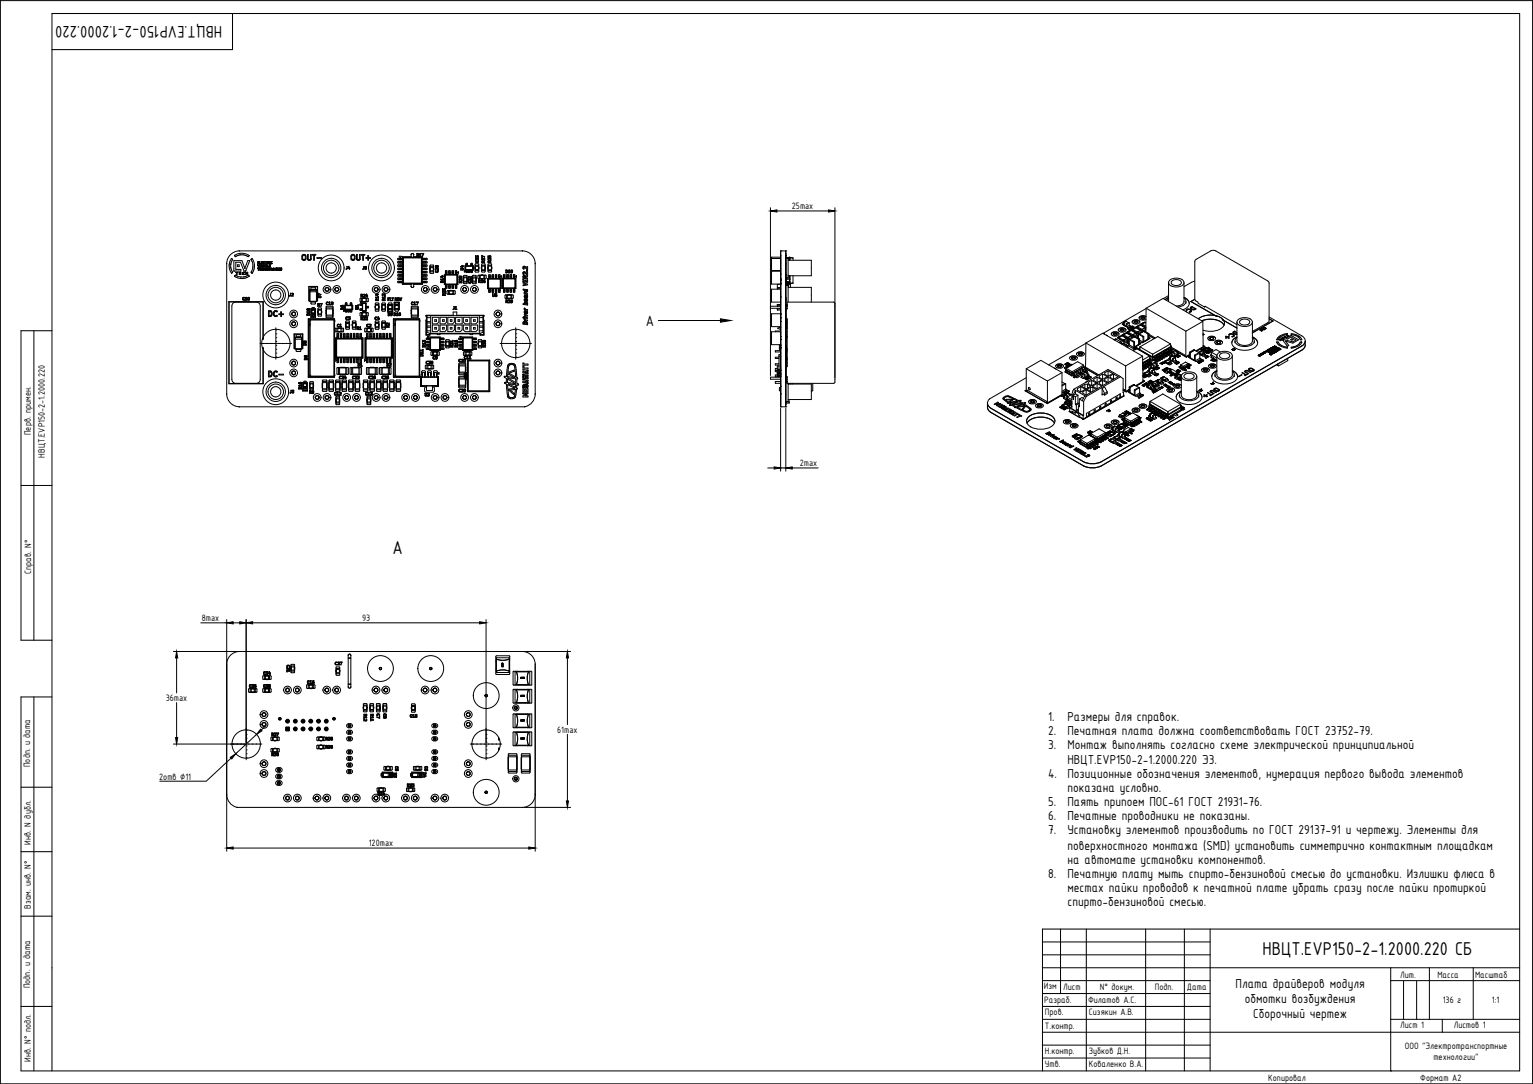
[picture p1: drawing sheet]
<svg xmlns="http://www.w3.org/2000/svg" width="594mm" height="420mm" viewBox="0 0 594 420" stroke-linecap="round" stroke-linejoin="round" font-family="sans-serif">
<defs><g id="words">
<g font-size="7.8">
<text x="152.1" y="214.9">А</text>
<text x="489.3" y="370">НВЦТ.EVP150-2-1.2000.220 СБ</text>
</g>
<text font-size="7" x="86.1" y="10.1" transform="rotate(-180 86.1 10.1)">НВЦТ.EVP150-2-1.2000.220</text>
<text font-size="6.2" x="250.2" y="126.2">А</text>
<g font-size="5.4">
<text x="406.2" y="279.5">1.</text>
<text x="413.7" y="279.5">Размеры для справок.</text>
<text x="406.2" y="285">2.</text>
<text x="413.7" y="285">Печатная плата должна соответствовать ГОСТ 23752-79.</text>
<text x="406.2" y="290.5">3.</text>
<text x="413.7" y="290.5">Монтаж выполнять согласно схеме электрической принципиальной</text>
<text x="413.7" y="296">НВЦТ.EVP150-2-1.2000.220 Э3.</text>
<text x="406.2" y="301.5">4.</text>
<text x="413.7" y="301.5">Позиционные обозначения элементов, нумерация первого вывода элементов</text>
<text x="413.7" y="306.9">показана условно.</text>
<text x="406.2" y="312.5">5.</text>
<text x="406.2" y="317.9">6.</text>
<text x="413.7" y="312.5">Паять припоем ПОС-61 ГОСТ 21931-76.</text>
<text x="413.7" y="317.9">Печатные проводники не показаны.</text>
<text x="406.2" y="323.4">7.</text>
<text x="413.7" y="323.4">Установку элементов производить по ГОСТ 29137-91 и чертежу. Элементы для</text>
<text x="413.7" y="329.3">поверхностного монтажа (SMD) установить симметрично контактным площадкам</text>
<text x="413.7" y="334.8">на автомате установки компонентов.</text>
<text x="406.2" y="340.3">8.</text>
<text x="413.7" y="340.3">Печатную плату мыть спирто-бензиновой смесью до установки. Излишки флюса в</text>
<text x="413.7" y="345.8">местах пайки проводов к печатной плате убрать сразу после пайки протиркой</text>
<text x="413.7" y="351.3">спирто-бензиновой смесью.</text>
<text x="478.8" y="382.9">Плата драйверов модуля</text>
<text x="482.4" y="388.7">обмотки возбуждения</text>
<text x="485.6" y="394.5">Сборочный чертеж</text>
</g>
<g font-size="3.9">
<text x="306.9" y="81.1">25max</text>
<text x="11.9" y="168.7" transform="rotate(-90 11.9 168.7)">Перв. примен.</text>
<text x="17.4" y="177.4" transform="rotate(-90 17.4 177.4)">НВЦТ.EVP150-2-1.2000.220</text>
<text x="309.9" y="180.8">2max</text>
<text x="12" y="222.5" transform="rotate(-90 12 222.5)">Справ. N°</text>
<text x="78.2" y="240.8">8max</text>
<text x="140.3" y="240.8">93</text>
<text x="64.3" y="271.7">36max</text>
<text x="216" y="284">61max</text>
<text x="11.7" y="297.4" transform="rotate(-90 11.7 297.4)">Подп. и дата</text>
<text x="61.7" y="302.2">2отв ∅11</text>
<text x="12" y="327.4" transform="rotate(-90 12 327.4)">Инв. N дубл.</text>
<text x="142.9" y="328.1">120max</text>
<text x="12" y="352.3" transform="rotate(-90 12 352.3)">Взам. инв. N°</text>
<text x="11.7" y="383.1" transform="rotate(-90 11.7 383.1)">Подп. и дата</text>
<text x="404.5" y="383.5">Изм</text>
<text x="412" y="383.6">Лист</text>
<text x="426.3" y="383.6">N° докум.</text>
<text x="447.5" y="383.6">Подп.</text>
<text x="460" y="383.6">Дата</text>
<text x="542.6" y="379">Лит.</text>
<text x="557" y="379">Масса</text>
<text x="571.6" y="379">Масштаб</text>
<text x="404.6" y="388.7">Разраб.</text>
<text x="421.6" y="388.7">Филатов А.С.</text>
<text x="559.1" y="388.8">136 г</text>
<text x="578.2" y="388.8">1:1</text>
<text x="405" y="393.6">Пров.</text>
<text x="421.9" y="393.6">Сизякин А.В.</text>
<text x="405" y="398.8">Т.контр.</text>
<text x="542.6" y="398.6">Лист 1</text>
<text x="563.4" y="398.6">Листов 1</text>
<text x="544.4" y="406.8">ООО &quot;Электротранспортные</text>
<text x="12" y="411.5" transform="rotate(-90 12 411.5)">Инв. N° подл.</text>
<text x="405" y="413.7">Утв.</text>
<text x="405" y="408.7">Н.контр.</text>
<text x="421.9" y="413.7">Коваленко В.А.</text>
<text x="421.9" y="408.7">Зубков Д.Н.</text>
<text x="555.5" y="410.9">технологии&quot;</text>
<text x="491.5" y="418.8">Копировал</text>
<text x="550.4" y="418.8">Формат А2</text>
</g>
</g></defs>
<!-- layer: 0 -->
<g fill="#000" stroke="#000" stroke-width=".39">
<path d="M298.6 81.8l2.5-.4v.8zM321.1 81.4l2.5 .4-2.5 .4zM279.2 123.6l4 .6-4 .7zM300 181l2.5 .4-2.5 .4zM304.5 181.4l2.5-.4v.8zM68.4 252.5l.5 2.5h-.9zM87.9 241.4l2.4-.4v.8zM92.9 241l2.5 .4-2.5 .4zM95.4 241.4l2.5-.4v.8zM185.9 241l2.5 .4-2.5 .4zM219.9 252.5l.4 2.5h-.8zM68 285.9h.9l-.5 2.5z"/>
<path d="M89.3 293.5l2.1-1.4-1.6 2.1zM101 282.6l.5 .7-2.1 1.4zM219.5 310.5h.8l-.4 2.4zM87.9 328.7l2.4-.4v.8zM204.9 328.3l2.5 .4-2.5 .4z"/>
</g>
<g fill="none" stroke="#000" stroke-width=".39">
<path d="M89.6 98.4l1.4-.8 1.6-.4h110a5 5 0 0 1 4.8 4.8v50.9a5.1 5.1 0 0 1-4.1 4.8h-110.5a5 5 0 0 1-4.9-4.8v-50.9l.3-1.6zM90.9 99.1h.1M90.9 99l.5-.3a4.9 4.9 0 0 1 5.2 .4l-.4 .4-1.6-.7h-1.3l-2.1 .7zM92.9 97.2h-.2M117.4 99.1l.3-.2a.78 .78 0 0 1 .7 1 .78 .78 0 0 1-1 .5zM118 98.6h-.4a1.36 1.36 0 0 0-.1 2.3l1-.3M118 98.6h.1M118 98.6l.5 .4M118.5 99h.1M118.5 99v1.5M119.2 98.7h.1M119.2 98.6l.3 .1v1.7l.2 .2 .6-.3v-1.6h.3v1.7l-.5 .5h-.5l-.4-.5z"/>
<path d="M121 98.7l1.4 .1-.6 .1-.1 2-.2-2zM122.8 99.9l1.8 .1-1.7 .1zM137.2 99.1l-.3-.2a.78 .78 0 0 0-.7 .9 .78 .78 0 0 0 1 .6M137.2 99.1v1.3M137.5 99a.81 .81 0 0 0-.9-.4 .81 .81 0 0 0-.6 .8v.7a.82 .82 0 0 0 .5 .8 .82 .82 0 0 0 1-.3M137.5 99h.1M137.5 99v1.5M138.2 98.7h.1M138.2 98.6l.3 .1v1.7l.2 .2 .6-.3v-1.6l.3-.1-.1 2.1a.76 .76 0 0 1-.8 .2 .76 .76 0 0 1-.5-.5zM140 98.7l1.4 .1-.6 .1-.1 2-.2-2zM141.8 99.9h.7l.2-.8 .1 .8 .8 .1-.8 .2-.1 .7-.2-.7h-.6zM142.6 99.1v.1"/>
<path d="M154.7 99.3l.8 .1-.4 .5zM155.1 99.9h.1M156.1 99.9v9.9M156.1 99.9l.2 .1M156.3 99.8l-.2 .1M156.3 99.8h7.1M156.3 99.8l.1 .2M156.4 100h-.1M156.4 100h6.9M159.3 99.5h-3.3l-.1 .4 .4-.2M159.3 98.7l.5-.4 .5 .4M160.3 99.5h3.4v.3l-7.7-.1 .1 .5h-1.4v.4h1.4v.9h-1.4v.4h1.4v.8h-1.4v.5h1.4v.8h-1.4v.4h1.4v.9h-1.4v.4h1.4v.9h-1.4v.4h1.4v.8h-1.4v.4h1.4v.9h-1.4v.4h1.4l-.1 .5h3.3"/>
<path d="M160.3 98.7v1M160.3 98.7l-.2-.4-.7 .2-.1 1.2M161.6 98.2a.56 .56 0 0 1 .7 .6 .56 .56 0 0 1-.8 .5zM161.7 98.4a.42 .42 0 0 1 .4 .4 .42 .42 0 0 1-.4 .4zM162.6 98.5h-.1M162.8 98.2h.1M162.8 98.2l-.2 .3M162.9 98.2v1l.3 .2h-.7l.3-.2v-.7h-.3M163.3 100h.1M163.4 99.8l.1 .1M163.4 99.8l-.1 .2M163.4 99.7l.2 .2"/>
<path d="M163.4 98.2l.8 .1-.5 1.1 .3-1zM163.5 99.9l-.2 .1M163.6 99.9v9.9l-7.3 .2M184.9 99.3l-.2 .3M184.9 99.3h.1M184.9 99.3h.3M185.2 99.3h.1M185.3 99.3v.6l.1-.7-.7 .2-.4-.3v.8l.1-.5 .3 .2M186.8 99.1l-.1 .8 .1-.6 .9 .3M186.8 99.1h.1M186.8 99.1l.9 .5M189.7 99.7h.1"/>
<path d="M189.7 99.3v.4M189.7 99.3h.1M189.7 99.3h.4l-.1 .5a.39 .39 0 0 0 .1-.6 .39 .39 0 0 0-.6 .2v.3h-.3l-.1-.5v.6l.6-.1M202.4 97.2h.1M298.6 80.5v65.1M299 99.7v10.4M299 99.7h3.5M299 99.7h.1M301.1 81.8h20M302.5 99.7h.1M302.5 99.7v17.6M302.5 97.3h.1"/>
<path d="M302.5 97.3l.1 60.4M302.5 98.9h.1M302.6 97.3h1.9M304.5 98.9h.1M304.5 97.3h.1M304.5 97.3v60.4M304.6 98.2v8.2M304.8 100h2.5M305.9 99.7h.2v1.2M305.9 99.7l-1.1 .2v.2M305.9 99.7v.5M306.1 99.8l1.2 .2"/>
<path d="M307.3 100v.9M323.6 80.5l-.1 67.8-.4 .3h-18v-2.5M87.9 102.1v.1M89.7 100.2l.4 .4a5.2 5.2 0 0 0-.1 5.1l-.3 .3a4.9 4.9 0 0 1 0-5.8zM89.9 118.6v28.5M89.9 118.6l.6-1.2 .9-.3h7.9l.9 .3 .6 .7v29l-.6 1.2-.8 .3M90.1 105.5h.1M90.6 105l.1 .1M90.7 105.1h2.6v-.7h-1.9v-2.7h1.8l1.4 3.4h.6M90.9 107v.1M90.9 107.1l2.6 .9 2.4-.5M90.9 107h.1"/>
<path d="M90.9 106.9l.3-.3a4.4 4.4 0 0 0 5 0l.4 .4M90.9 106.9v.1M91.4 105.5h.8l-.3 .2v.7h-.2v-.7zM92 102.7h.7v.6h-.7zM92.7 105.5h.6l-.4 .2 .4 .2-.4 .4 .5 .1h-.7zM94.3 106.3h.1M94.5 105.5a.47 .47 0 0 0-.6 .5 .47 .47 0 0 0 .7 .3M94.5 105.5h.1M94.6 105.5v.1M94.6 106.3h-.2M94.6 105.6h.1M94.6 105.6l-.5 .2 .2 .5"/>
<path d="M94.6 106.3h.1M94.7 116.1l-.1 .1M94.7 115.3l-.1 .1a.4 .4 0 0 0-.4 .4 .4 .4 0 0 0 .4 .4M94.7 115.3a.52 .52 0 0 0-.8 .5 .52 .52 0 0 0 .9 .3h-.1M95.2 105.5l.2 .4h.4l.2-.4v.9l-.2-.4h-.4l-.2 .4zM95.2 105v.1M95.4 115.2l-.4 .4 .3-.1v.7l-.3 .1 .7 .1-.3-1.2M95.4 115.2h.1M96.1 116.2v.1M96.2 115.5v.7M96.2 115.4h.3M96.2 116.2h.1"/>
<path d="M96.2 115.4v.1M96.5 115.4v.1M96.5 115.5v.6l-.3 .1M96.6 107.1l-.7 .4M96.6 107v.1M96.6 115.5l-.1-.2a.55 .55 0 0 0-.6 .3 .55 .55 0 0 0 .2 .6M96.6 115.5v.8h-.5M96.8 101h-.8l-1.1 3-1.1-3h-3.2v4M96.8 101h.1M96.8 101l-1.6 4M97.3 100.6h.1M97.4 100.4l.3-.2a4.9 4.9 0 0 1 0 5.7l-.4-.4a4.9 4.9 0 0 0 .1-5.1z"/>
<path d="M99.8 102.6h.1M99.8 102.6l.1 .1M99.9 102.7l.3 .8M99.9 102.6v.1M99.9 102.7l.3 .5M100.1 104.7h.1M100.2 104.7h.1M100.2 103.3h.1M100.2 103.5h.1M100.2 103.4v.1M100.3 101.4h.1M100.3 103.4h-.1"/>
<path d="M100.3 101.8l-.3 .1v.2h.4M100.4 101.5h-.4v.2h.3M100.4 101.7v.1M100.4 101.8h-.1M100.4 101.8h.1M100.4 101.5l-.5-.1v.8h.5M100.4 101.4h.1M100.4 102.1h.1M100.4 102.1v.1M100.4 102.2h.1M100.4 103.9h-.6l.3 .1v.7M100.4 103.9h.1"/>
<path d="M100.4 104h-.2v.7M100.5 103.9h.1M100.5 104h-.1M100.5 102.6l-.3 .7M100.5 102.6v.1M100.5 102.7l-.2 .7M100.8 104.3h.2M101 104.3h.1M101.1 104.3h.1M101.1 104.3l-.3 .1M101.1 104h-.3v.6h.3M101.1 102.1h-.3l-.2-.7v.8h.5"/>
<path d="M101.1 103.1h-.3v.3h.4M101.1 103h.1M101.2 102.1v.1M101.2 102.2h.1M101.2 103.9h-.5v.8h.4M101.2 103.9v.1M101.2 103h.1M101.2 104.6h.1M101.2 104.7h.1M101.2 103.1h.1M101.2 104.6v.1M101.2 102.6h-.5v.9h.5"/>
<path d="M101.2 102.7h-.4v.3h.3M101.2 102.7h.1M101.3 103.5h-.1M101.3 103.4h.1M101.6 103.5h.1M101.6 103.4v-.3h.4v.4M101.6 104.7h.1M101.7 101.4h.2M101.8 101.8h.1M101.8 101.8l-.3 .1v.2h.4M101.8 101.7v.1M101.8 101.5h-.3l.3 .2"/>
<path d="M101.9 101.5l-.5-.1v.8h.5M101.9 101.4v.1M101.9 101.5h.1M101.9 102.1v.1M101.9 103.9l-.5 .2 .2 .6M101.9 103.9h.1M101.9 102.2h.1M102 103.9h.1M102 116.9h-13.3v31.9M102 104h-.4a.35 .35 0 0 0-.1 .5 .35 .35 0 0 0 .5 .1M102 116.9v.1M102 103.9v.1"/>
<path d="M102 102.7v.3h-.4l-.1-.4 .1 .9M102 104.7h.1M102 104.7h-.3M102 103.5h.1M102 117l-.1 14.6v-14.6h-13.1v31.6h13.1v-14l.1 .3M102 102.6v.9M102 102.6v.1M102.1 101.8l.4 .4M102.3 103.9v.8M102.3 103.9h.1M102.3 104.7h.1M102.3 104.7v-.3h.4l.1 .3"/>
<path d="M102.3 103.9v.4h.4v-.3M102.4 102.6l.1 .9zM102.5 102.2h.1M102.7 101.4l-.6 .4M102.7 102.2h-.2M102.7 102.1v.1M102.7 101.5l-.5 .2 .1 .3 .4 .1M102.7 102.2h.1M102.7 101.4v.1M102.7 103v.1M102.7 103.1l.6 .4M102.8 103.9l-.1 .1"/>
<path d="M102.8 104.7h.1M102.8 102.8l-.1 .2M102.8 103.9h.1M102.8 103.9v.8M102.8 103l.5 .4M102.8 102.8h.1M102.8 103h.1M102.9 101.4h.1M102.9 101.5h.1M102.9 101.5h.2v.7l.1-.7h.3M103.2 104.7h.1M103.2 104.7v-.7l.5 .7"/>
<path d="M103.3 103.4h.1M103.3 103.5h.1M103.3 102.7l-.5 .3M103.3 102.7h.1M103.3 102.7l-.5 .1M103.3 103.4v.1M103.5 101.4h-.6M103.5 101.5h.1M103.7 103.9v.7l-.6-.7 .1 .8M103.7 104.7h.1M103.8 103.9h.1M103.8 102.2h-.1"/>
<path d="M103.8 103.9v.8M103.8 101.9v.3M103.8 101.9h.1M103.8 101.9l.1 .1M103.9 102l.2 .2M104 103.4h-.4l-.1-.8v.9h.5M104 103.4h.1M104 101.4h-.3v.8M104 101.4h.1M104 101.5h-.2v.3l.3-.1M104 101.5h.1M104 101.9l.1 .1"/>
<path d="M104 103.5h.1M104.1 103.4h.1M104.1 102l.1 .2M104.1 101.4l-.1 .5M104.1 101.6v.1M104.1 101.7h.1M104.1 102.2h.1M104.2 104h-.1M104.2 102.2h.1M104.3 102.2h-.1M104.5 101.4l.1 .8zM104.6 103.9l-.4 .1"/>
<path d="M104.6 103.9l.1 .1M104.7 104a.43 .43 0 0 1 0 .6 .43 .43 0 0 1-.6 0 .43 .43 0 0 1 0-.6M104.7 103.1h-.3v.3h.3M104.7 102.7h-.3v.3h.3M104.7 103h.1M104.7 102.7h.1M104.7 103v.1M104.7 103.1h.1M104.7 102.6h-.5v.9h.5M104.8 103.5h-.1M104.8 103.4h.1M104.8 101.8l.5 .4"/>
<path d="M104.8 101.8h.1M105.3 101.4l-.5 .4M105.3 101.4h.1M105.4 102.2h-.1M105.4 101.4h.1M105.4 102.1v.1M105.4 102.2h.1M105.4 101.5h-.3a.34 .34 0 0 0-.1 .5 .34 .34 0 0 0 .4 .1M105.5 104.7h.1M105.5 104.6h-.4v-.7l-.1 .8h.5M105.5 104.6h.1M105.5 104.6v.1"/>
<path d="M105.8 104l-.1 .6M105.8 104a.41 .41 0 0 1 .6 0 .41 .41 0 0 1-.1 .6 .41 .41 0 0 1-.6 0M105.8 104h.1M105.9 104v.1M106.7 104.6l.1 .1M107 104.4l.2 .2M107.1 104.3h.2v.4h-.5M107.1 104.3h-.1M107.2 104.6h.1M107.3 104h.1M107.3 104l-.5 .2 .4 .4M107.3 103.9l-.5 .1-.1 .6"/>
<path d="M107.3 103.9v.1M107.6 104.7h.1M107.6 103.9v.8M107.7 103.9v.8M107.7 103.9h-.1M107.9 104.7h.1M108 104.3h.4M108.4 104h-.4v.6h.4M108.4 104.3l-.4 .1M108.4 104.3h.1M108.4 104.6h.1M108.4 103.9h-.5v.8"/>
<path d="M108.4 104.7h-.4M108.4 104.7h.1M108.4 104h.1M108.5 104h.1M108.5 104.6v.1M108.7 104.6l.4 .1M108.7 104.6h.1M108.7 104.1h.1M108.7 104.1v.1M108.7 104.2v.1M108.7 104.3l.4 .1M108.8 104.1v.1"/>
<path d="M108.8 104.2l.4 .1-.1 .4M108.9 104l-.1 .1M108.9 104h.2M108.9 104h-.1M109.1 104.6h-.4M109.1 104.4v.1M109.1 104.4v.2M109.2 103.9l-.5 .2M109.2 103.9h.1M109.2 104h-.1M109.2 103.9v.1M112.3 114.6l.3-.9v.9h-.4"/>
<path d="M113 114.7h.1M113.1 114.7l.6-.7-.3-.3-.4 .1 .6 .2-.6 .7M113.6 114.6l-.6 .2M118.5 100.5v.1M119.2 119.8h.1M119.2 119.7v.5M119.7 111h3.4v5.6l-.1-5.5h-3.2l-.1 5.5zM120 116.9h2.7M120 112.3v4.6M120 112.3h2.7M120 112.3l.1 .1M120.1 112.4v4.4"/>
<path d="M120.1 116.8h2.5M120.1 116.8l-.1 .1M120.1 112.4h2.5M120.2 112.5h2.3v.6h-2.3zM120.5 119.7h.1M120.5 111.6v.7M120.5 116.9v.7M120.5 119.7l.1 3.2h1.6l.1-3.3v3.4h-1.8v-3.3M120.5 111.6l.2-.3h1.3l.3 1M120.6 112.3v-.2h1.5v.2M120.6 116.9v.2h1.5v-.2M122.3 116.9l-.3 .9h-1.3l-.2-.2"/>
<path d="M122.6 116.8l.1 .1M122.6 112.4v4.4M122.7 112.3v4.6M122.7 112.3l-.1 .1M123.3 113.7l1.1 .5-1-.3-.1 .6zM123.3 114.9a.57 .57 0 0 1 .7-.2 .57 .57 0 0 1 .3 .7h-1zM123.3 119.9h1.2v2h-1.2zM123.3 113.7h.1M123.5 114.9h.6l.1 .4h-.8zM123.6 118.1l.1-.3h-.4v.4h.3M123.6 118.3l.3 .4-.5-.4-.1 .4M123.6 118.3h.1"/>
<path d="M123.8 118l-.2 .3M123.8 118.1v-.4l-.6-.1 .1 1.1M124.1 114.9h.1M124.1 117.6l.7 .1-.4 1.1 .3-1zM126.5 119.7v2.4M126.6 117.7l.6 .4M126.6 117.1a.57 .57 0 0 0-.2 .7 .57 .57 0 0 0 .7 .3M126.6 117.1l.4 .2M127 117.2h-.3l-.1 .5M127 117.2v.1M127.1 118.1h.1M127.4 117.3l.4-.2v.9l.3 .2-.7-.1 .3-.1v-.7z"/>
<path d="M127.8 117h.1M128.4 118l.6 .1M128.4 117.1v.9M128.5 117.1h-.1M128.5 117.1a.47 .47 0 0 1 .5 .1 .47 .47 0 0 1 .1 .5l-.1 .3M128.5 117.3h.1M128.5 117.3h.4M128.5 118h.1M128.5 117.2v.1M128.5 118l.2-.4 .2 .4M128.6 117.2h-.1M128.6 118h.3"/>
<path d="M128.6 117.2h.3M128.9 117.2h.1M128.9 118h.1M128.9 117.2v.1M128.9 117.3h.1M129 119.7h-2.5v-.4h2.5v3.2h-2.5v-.4h2.5M132.1 119.5a.57 .57 0 0 1 .8-.2 .57 .57 0 0 1 .2 .7h-1zM132.2 118.6l-.1-.2v.4l.5 .2M132.2 118.6v.1M132.2 118.7l.2 .1M132.3 119.5l.6-.1 .2 .4h-.9zM132.4 118.8l.1 .1"/>
<path d="M132.5 118.4v.5M132.6 118.4h-.1M132.6 118.4h.5M132.6 118.5l.2 .4 .2-.4M132.7 118.5h-.1M132.7 118.5h.3M132.9 119.4v.1M133 118.5h.1M133.1 118.4h.1M133.2 118.4v.5l-.7 .1M133.5 118.3v1.7zM133.6 119.9l.1 .1"/>
<path d="M133.7 119.9h.1M133.7 120h2.7M133.7 118.4l-.1 .1M133.7 118.4h2.7M133.7 118.4l.1 .1M133.8 118.5l-.1 1.4M133.8 118.5v1.3M133.8 119.8h.1M133.8 119.8l-.1 .1M133.8 118.5h2.6M133.8 119.8h2.6M133.8 118.5h.1"/>
<path d="M133.8 120l.2 1 .4-.1v-.9M133.8 118.4l.1-1 .4-.1 .1 1.1M133.9 120v.6h.5v-.6M133.9 118.4v-.6h.5v.6M134.5 103.3v.7l-.4 .4 .4-.4zM134.8 120v.9l.6-.1M134.8 120v.6h.5M135.2 103.2l-.2 .7 .6 .1h-.7zM135.3 120l.1 .8M135.4 103.6v.8zM135.7 120l.2 1 .4-.2v-.8M135.7 118.4l.1-1 .4-.1 .1 1.1"/>
<path d="M135.8 120v.6h.5M136.3 117.8h-.5v.6M136.4 118.5h.1M136.4 119.8v.1M136.4 118.5v1.3M136.4 119.8h.1M136.4 119.8l.1 .1M136.4 118.4l.1 .1M136.4 118.4v.1M136.5 118.5h-.1M136.5 118.5v1.4M136.5 119.9l-.1 .1"/>
<path d="M136.6 118.3v1.7zM137.5 100.5v.1M137.7 118.5l1-.1 .1-.2 .1 .6-.9-.2v.3zM137.9 119.9v-.7l1-.1-.2 .8M137.9 119.9h.1M137.9 119.9h.8M138 119.3h.6v.4h-.6zM138.6 119.6v.1M138.7 119.5v.2M138.7 119.5l-.1 .1M138.7 119.9h.1M138.7 118.2h.1"/>
<path d="M139.5 118.2l.9 .2M139.6 119.7h.8M139.6 119.7l-.1 .5 .9 .1M139.7 117.2h.6l-.4 .4zM139.8 114.1l.1 1.1 .2-.5 .4 .5-.2-.5M139.8 114.1h.7l-.2 .6M139.9 119.8v.4h.5M140 114.2h.4v.3l-.4 .1zM140 117.6h.1M140.1 115.6h2v1.3h-2zM140.3 114.7h.1M140.4 117.8h-.9v.4"/>
<path d="M140.4 115.6v1.3M140.4 117.6v2.8M140.4 117.9h-.5v.4h.5M140.5 117.5l1.3 .1M140.5 117.5l-.1 .1M140.5 117.6v.1M140.5 117.6h1.2M140.5 117.6h.1M140.6 117.6l-.1 .1M140.6 104.3h.1M140.6 104.4h.1M140.6 104.3v.1"/>
<path d="M140.7 115.6h-1.1l-.1 1.1 .3 .2 .9-.1M140.7 104.3l.3-1v.7l-.3 .4M140.8 114.1l.1 .2M140.9 116.9l.5 .1zM140.9 115.5h.5zM140.9 114.1h-.1M140.9 114.1l.6 .1-.5 .8 .5 .1-.7-.1M141 114.2l.4 .2-.6 .7M141 114.2l-.1 .1M141.4 103.8h.1M141.4 103.3v.5M141.4 103.8l.6 .2-.6 .3"/>
<path d="M141.5 103.3h.5l-.5 .1v.3l.3-.1a.38 .38 0 0 1 .2 .6 .38 .38 0 0 1-.6 .1M141.5 103.3h-.1M141.6 116.8l.2 .1M141.7 117.6v.1M141.7 117.6h.1M141.7 117.7v2.7M141.8 117.4l-1.3 .1M141.8 115.5l.9 .3v1.1h-.9M141.8 117.4v.1M141.8 115.5l-.2 .1M141.8 117.7h-.1M141.8 118.7l1 .2v.4h-1"/>
<path d="M141.8 115.6v1.3M141.8 117.6v2.8M141.8 118.9h.6v.3h-.6M142 114l-.2 .8 .6 .3M142 114l-.1 .7 .4-.3 .1 .3M142 114h.1M142.4 114.7h.1M142.4 114.9h.1M142.4 114.9v.2M142.5 114.7l-.1 .1M145.4 118.8v.5zM145.5 119.7h1.2"/>
<path d="M145.5 118.3h1.2M145.5 119.5v1.1h1.1l.2-.2M145.7 116h.3v.4h-.3zM146 116v.1M146.2 113.9l-.4 .2 .4 .4-.6-.3M146.2 113.9l.5 .2-.4 .1v.4l-.7-.4M146.2 113.9h.1M146.2 116.1h.1M146.5 114.9v.2h-.9M146.5 114.9l.1 .7-.1-.3h-.7v.3l-.2-.5M146.5 114.9h.1M146.6 115.8l-.4 .3"/>
<path d="M146.6 115.8l-.4 .6 .4 .1h-1.1l.1-.6 .6 .2M146.7 118h-1.2v2h1.2M146.7 119.5l.1 .2M146.8 119.3h.1M146.8 118.8h.1M146.8 117.7v2.7M146.8 117.7l-.2-.3-1.1 .1v1.1M146.8 118.4l-.1 .2M146.9 118.8v.5M148 118.8v.5M148.1 119.7h1.2M148.1 118.3h1.2"/>
<path d="M148.1 118h1.2v2h-1.2zM148.1 119.5l-.1 .9 .2 .2h1.1v-1.1M148.1 118.6l-.1-.9 .2-.3 1.1 .1v1.1M148.1 114l.1 .7 .1-.5 .3 .2 .1-.3M148.1 113.9v.1M148.1 113.9l.4 .3 .7-.2-.1 .7v-.6h-.4M148.6 116h-.3v.4h.3v-.3M148.6 116h.1M148.6 116v.1M148.7 114.1h.1M148.8 116.1h.1M149.1 114.9v.2h-.9"/>
<path d="M149.1 114.9h.1M149.1 114.9l.1 .7-.1-.3h-.7l.1 .3-.3-.5M149.2 115.8l-.4 .3M149.2 115.8l-.4 .6 .4 .1h-1.1l.1-.6 .6 .2M149.3 118.8v.5M150.2 118l.1 2.8h1.8l.1-2.8v2.9h-2zM150.5 118.3l1.3 .2v-1h-1.2v3.1h1.2v-1.1M150.6 118h1.2v2h-1.2M150.6 118.1l.1 .3M150.6 118.4h1.2M150.6 119.5l-.1 .2M150.7 115.9h-.3v-.3l.5-.1-.6-.1v1.1"/>
<path d="M150.7 115.9l-.4 .6M150.7 119.7l-.1 .2M151.1 115.5v1M151.2 115.4l.1 1 .5 .1h-.7M151.2 115.4v.1M151.7 119.7l.1 .2M151.8 119.6l-1.2 .1M151.8 118.1l-.1 .3M152.4 115.6l-.3 .9M152.4 115.6l-.6-.1 .3 .1v.9M153 118.3l1.4 .2v-1h-1.3v3.1h1.3v-1.1M153.1 116.5h.1"/>
<path d="M153.1 118h1.3v2h-1.3M153.1 118.4h1.3M153.1 118.1l.2 .3M153.1 119.5l-.1 .2M153.3 119.7l-.2 .2M153.5 116.1l.3 .4-.6-.4v.4M153.5 116.1h.1M153.5 116.1l.2-.6-.6-.1v1.1M153.6 115.8l-.4 .2v-.4l.4 .2M154.1 116.5a.54 .54 0 0 0 .7-.5 .54 .54 0 0 0-.7-.5v1M154.2 108.2l1.9 .1M154.2 115.6a.42 .42 0 0 1 .4 .4 .42 .42 0 0 1-.4 .4z"/>
<path d="M154.2 119.7l.2 .2M154.3 102.6h1.8M154.3 102.6v.7h1.8M154.4 118.1l-.2 .3M154.4 119.6l-1.3 .1M154.7 117.1h-2v2.9l.1-2.8h1.8l.2 2.8M154.7 117.1l.1 .1M154.8 117.2v2.8M155.1 115.5l.2 .4 .4-.4-.4 1M155.1 115.5l.1 1M155.9 109.9v.2M155.9 110.1l3.4 .1"/>
<path d="M155.9 109.8v.1M155.9 109.8l.4 .2M156.1 109l-1.9 .1 .1 .5h1.8M156.1 107.7h-1.8l-.1 .5M156.1 106.5l-1.9 .1 .1 .5h1.8M156.1 105.2l-1.9 .1 .1 .5h1.8M156.1 103.9l-1.9 .2 .1 .4h1.8M156.1 101.4l-1.9 .1 .1 .5h1.8M156.1 100.1l-1.9 .2 .1 .4h1.8M156.1 109h.1M156.1 107.7h.1M156.1 106.4h.1"/>
<path d="M156.1 105.2h.1M156.1 103.9h.1M156.1 102.6h.1M156.1 101.4h.1M156.1 100.1h.1M156.1 109.6h.1M156.1 108.3h.1M156.1 107v.1M156.1 105.8h.1M156.1 104.5h.1M156.1 103.2v.1M156.1 102h.1"/>
<path d="M156.1 100.7h.1M156.1 109.8l.2 .1M156.3 109.7l-.2 .1M156.3 100v9.7M156.3 109.7h.1M156.4 109.7h6.9M156.4 109.7l-.1 .2M159.3 110v1l.5 .5 .5-.5v-1M159.3 111l.5 .4 .5-.4M159.5 119.7h2.5v-.4h-2.5v3.2h2.5v-.4h-2.5M159.5 117.7l.2 .3h.5l-.6 .1M159.6 117.1l-.2 .6 .2 .4"/>
<path d="M159.6 117.1l.6 .1h-.5l-.2 .5M160.3 110.2h3.4M160.4 117.3l.4-.2v.9l.3 .2-.7-.1 .3-.1v-.7zM160.7 117h.1M161.4 117.2l.7-.1-.5 1.1 .3-1h-.5M161.9 119.7v2.4M163.3 100v9.7M163.3 109.7l.2 .1-.2-.1M163.3 109.7h.1M163.6 109.1h1.4v.4h-1.4M163.6 102.7h1.4v.5h-1.4M163.6 100.2h1.4v.4h-1.4"/>
<path d="M163.6 107.8h1.4v.4h-1.4M163.6 106.6h1.4v.4h-1.4M163.6 105.3h1.4v.4h-1.4M163.6 104h1.4v.4h-1.4M163.6 101.5h1.4v.4h-1.4M163.6 109l1.9 .1-.2 .5h-1.7M163.6 107.7h1.7l.2 .5M163.6 106.4l1.9 .2-.2 .5-1.7-.1M163.6 105.2l1.9 .1-.2 .5h-1.7M163.6 103.9l1.9 .2-.2 .4h-1.7M163.6 101.4l1.9 .1-.2 .5h-1.7M163.6 100.1l1.9 .2-.2 .4h-1.7"/>
<path d="M163.6 102.6h1.7M163.6 102.6h.1M163.6 109.9l-3.3 .1M163.6 109.8v.1M163.6 109.8l.1 .3M163.7 110.1v.1M165.3 102.6v.7l-1.7-.1M165.5 108.2l-1.9 .1M166.6 104v.7zM166.7 103.7h1.2v-.3h-1.2v2h1.2v-.4h-1.2M166.7 104.8l-.1 .9 .2 .3 1.2-.1-.1-1.1M166.7 103.9v-1.1l1.1-.1 .3 .3-.2 .9"/>
<path d="M167.9 103.7v1.3M168 104l.1 .7zM168.8 104.5v.1M168.8 104.5v-.6l.9 .5 .1-.5v.7M168.8 104.6l.2-.6 .7 .6M169 103.5h.1M169 103.1h.1M169 103.1v.4M169.2 103h-.4l-.1 .4 .5 .1M169.2 103.5v.1M169.3 103h-.1M169.3 103a.38 .38 0 0 1 .5 0 .38 .38 0 0 1 0 .5 .38 .38 0 0 1-.5 .1"/>
<path d="M169.3 103.1l.2 .4 .2-.4M169.3 103.1h.1M169.4 103.1h.2M169.6 103.1h.1M169.7 104.6h.1M170.7 108.2h1l.1-.3 .1 .6-.9-.2v.3zM170.8 109a.57 .57 0 0 1 .7-.2 .57 .57 0 0 1 .3 .7h-1zM171.1 107l.3 .5-.7-.2 .8 .3M171.4 106.9l-.3 .1M171.4 106.9h.1M171.5 111.9l.1 .7M171.5 111.9h.1"/>
<path d="M171.5 111.9l.4 .3 .6-.2-.1 .7v-.6M171.5 106.9l.3 .1M171.5 109h-.5l-.1 .4h.8l-.2-.4M171.5 113v.5M171.6 112.9l-.1 .1M171.6 112.9h.4l.5 .5v-.5M171.7 113.4v.1M171.7 114h.2l.1 .4h-.4zM171.7 113.5h-.2M171.8 113l.7 .6M171.8 113l-.1 .4M171.8 107l-.3 .6"/>
<path d="M171.9 114h.1M172.1 114.1h.1M172.2 106.4v3.9M172.4 106.6l.3-.2v-1h.4v1h.9v-1h.4v1h.8v-1h.5v1h.8v-1h.4v1l.4 .2M172.4 110.1l.1 .2M172.4 112.1l-.4 .3-.4-.2v.4M172.4 112.1h.1M172.4 106.6v3.5M172.4 110.1l.2 .1M172.4 106.6l.2 .1M172.5 112.9l.1 .7M172.5 113.6h.1"/>
<path d="M172.5 110.3h4.6M172.6 106.7v3.3M172.6 110v.1M172.6 110l-.2 .1M172.6 106.5l-.2 .1M172.6 106.5h4.5M172.6 106.5v.1M172.6 114l-.5 .4 .5 .1h-1.1l.1-.6 .5 .2M172.6 113.9l-.5 .2M172.6 110.3l.2 1.5 .4-.2v-1.3M172.6 106.4v-1.4l.5-.1 .1 1.5M172.6 106.6h4.4"/>
<path d="M172.6 110.1h4.4M172.6 110.1v.1M172.6 106.6v.1M172.7 110.3v1h.4v-1M173.8 112.8h2v1.2h-2zM173.9 110.3l.1 1.5 .5-.2v-1.3M173.9 106.4v-1.4l.4-.1 .2 1.5M174 110.3v1h.4v-1M174.1 112.8v1.2M174.4 112.7h-1.1l-.1 1.1 .3 .2 .9-.1M174.6 112.6h.5zM174.6 114l.5 .1z"/>
<path d="M175.2 110.3l.1 1.5M175.2 110.3v1h.5v-1M175.3 112.7l.9-.1 .2 .3v1.1l-1.1-.1M175.3 104.9l.5 .1v1.4M175.3 104.9l-.1 1.5M175.5 112.8v1.2M175.6 119.8h.1M175.6 119.8v.2M175.8 110.3v1.3l-.5 .2M175.9 118.9l-.2 .9M175.9 118.8v.1M176 118.8v1l-.4 .2"/>
<path d="M176.4 110.3l.2 1.5 .4-.2v-1.3M176.4 106.4v-1.4l.5-.1 .1 1.5M176.5 119.1h-.1M176.5 110.3v1h.4v-1M176.7 118.8h.1M176.7 118.8l-.2 .3M176.7 118.8l.1 1 .2 .2-.6-.1 .2-.1v-.7h-.2M177 106.6l.1 .1M177 110.1l.1 .1M177.1 106.5l.1 .1M177.1 106.5l-.1 .1M177.1 106.7v3.3"/>
<path d="M177.1 110l.1 .1M177.1 110l-.1 .1M177.2 106.6v3.5M177.2 110.1l-.1 .1M177.2 106.6l-.1 .1M177.3 110.1l-.2 .2M177.3 106.4h.1M177.4 106.3v4.1zM177.6 105.4v.5l-.4-.2 .4-.3M178.1 109.1h.3v.4h-.4zM178.1 107.2l.2 .1-.1 .3zM178.2 107.6h.1"/>
<path d="M178.2 107.2h.1M178.5 107.5h.1M178.5 107.2v.3M178.5 107.2h.1M178.6 107.2h.2M178.6 107.5h.2M178.6 109.2l-.6-.2-.1 .6 1.1-.1M178.6 109.2l.4-.3-.4 .5 .4 .1M178.6 109.2h.1M178.8 107.2h.1M178.9 107.5h-.1M178.9 107.2v.3"/>
<path d="M178.9 108.7h.1M179 107.1l-.8-.1-.3 .3 .2 .4h.8M179 107.6l-.1 .1M179 107.1v.5M179 108.7v-.7l-.1 .5-.5-.5a.34 .34 0 0 0-.5 .1 .34 .34 0 0 0 .2 .5l.1-.5 .7 .6M179.1 108.7h-.1M179.2 103l-.4 .1 .4 .1v.3l-.8-.1 .9 .3v-.5h.3M179.2 103l.4 .2M179.2 103h.1M179.4 104.7l.2-.6-1.1-.1 1 .2-.1 .3-.9 .2h.9M179.6 108.1v.5zM179.7 107.3h1.2v2h-1.2z"/>
<path d="M179.7 107.7h1.2M179.7 109.1h1.2M179.7 108.8l-.1 .9 .3 .3 1-.1v-1.1M179.7 107.9v-1.1l1.1-.1 .2 .3-.1 .9M179.9 104.9l.5 .2-.4 .3zM180.2 103l.1 1.7zM180.4 103.1v1.5M180.4 104.6h.1M180.4 103.2h.1M180.5 103l-.1 .1M180.5 103h2.7M180.5 104.6h2.7"/>
<path d="M180.5 103.1v.1M180.5 103.2v1.3M180.5 104.5h.1M180.5 104.5h-.1M180.5 104.5h2.6M180.5 103.2h2.6M180.5 104.5v.1M180.5 103.2h.1M180.6 103v-.9l.4-.1 .2 1M180.6 104.6l.1 1.1 .4-.1 .1-1M180.6 102.5h.5v.5M181 108.1l.1 .5z"/>
<path d="M181.1 104.6v.7h-.5M181.5 108.1l.1 .7v-.5l.3 .3 .1-.2M181.5 108.1h.1M181.5 108.1l.4 .2 .7-.1v.4l-.2 .1M181.6 104.6l.1 1.1 .4-.1v-1M181.6 107.6l.1 .1M181.6 107.4v.2M181.6 107.4l.4-.1 .6 .6v-.8l-.1 .5-.5-.4a.34 .34 0 0 0-.5 .1 .34 .34 0 0 0 .2 .5v-.1M182.1 108.3l.3-.1 .1 .5M182.1 104.6v.7h-.5M182.1 108.3l-.1 .1M182.5 108.7h-.1"/>
<path d="M182.5 104.6l.1 1.1 .4-.1 .1-1M182.5 103v-.9l.4-.1 .2 1M182.5 103v-.5h.5v.5M182.5 104.6v.7h.5v-.7M183.1 108v.7zM183.1 104.5l.1 .1M183.1 103.2h.1M183.1 103.2v1.3M183.1 104.5h.1M183.2 103.1l-.1 .1M183.2 103.1v.1M183.2 103l.1 .1"/>
<path d="M183.2 107.7h1.2v-.4h-1.2v2h1.2v-.3h-1.2M183.2 103.2l-.1 1.3M183.2 103.2h-.1M183.2 108.8l-.1 .9 .3 .3M183.3 104.6h-.1M183.3 106.7l1.2 .1-.1 1.1M183.4 106.7l-.3 .3 .1 .9M183.4 103v1.7zM184 103.6l.1 .6-.1-.6M184.2 103.3v1.2M184.2 104.3l-.1 .9 .2 .3 1.2-.1-.1-1.1M184.2 103.4l-.1-.9 .2-.3 1.2 .1-.1 1.1"/>
<path d="M184.4 108.8l.1 1.1-1.2 .1M184.4 107.7v1.3M184.5 101.5h.8M184.6 108.1v.5M184.7 100.5l-.3-.2-.1 .5v-.7l.4 .2 .5-.2 .2 .2-.2 .4M184.9 100.3l-.2 .2M184.9 100.3h.1M184.9 100.3h.3M185.2 101.1l.1 .1M185.2 101.1v-.1a.46 .46 0 0 1 0 .7 .46 .46 0 0 1-.6 0 .46 .46 0 0 1-.1-.7v.5M185.2 100.3h.1M185.3 100.3v.4"/>
<path d="M185.3 100.7h-.1M185.3 101.2v.3M185.4 103.3h-1.2v-.5h1.2v2h-1.2v-.3h1.2M185.5 108.4l.6 .1v1.1l-.4-.5-.2 .5zM185.5 103.5l.1 .7zM185.6 108.6h.3v.3l-.3 .1zM185.8 106.8h2v1.2h-2zM185.9 109.1h.1M186.1 106.8v1.2M186.4 109.4l.6 .2M186.4 106.7l-.9-.1-.3 .3 .1 1.1 1.1-.1M186.5 106.6h.6z"/>
<path d="M186.5 108l.6 .1zM186.6 103.6v.5M186.7 102.8h1.2v2h-1.2zM186.7 104.6h1.2M186.7 103.2h1.2M186.7 104.3l-.1 .9 .3 .3 1-.1v-1.1M186.7 103.4v-1.1l1.1-.1 .2 .3-.1 .9M186.8 100.2l.1 .5M186.8 101.1l.6 .2 .4-.3-.4 .6 .4 .1h-1zM186.8 100.1l.9 .5 .1-.5v.7M186.8 100.1v.1M186.9 100.6v.1"/>
<path d="M186.9 101.2h.3v.4h-.4zM187 100.2l.7 .6M187 100.2l-.1 .4M187 109.4h-.4l.4-.4a.34 .34 0 0 0-.1-.5 .34 .34 0 0 0-.4 .2l.4 .1-.5 .7M187 109.4v.2M187.2 101.2h.1M187.3 106.7l.9-.1 .2 .3-.1 1.1-1-.1M187.4 101.3h.1M187.5 106.8v1.2M187.5 109.4h.1M187.5 109v.4M187.5 109h.1"/>
<path d="M187.6 109h.2M187.6 109.4h.2M187.6 108.8h.2M187.6 108.8h-.1M187.6 108.6l-.1 .2M187.7 108.6h-.1M187.7 100.8h.1M187.8 108.8l.2 .5M187.8 109h.1M187.9 109.4h-.1M187.9 109v.4M187.9 108.4l-.6 .5 .1 .6 .4 .1"/>
<path d="M187.9 108.4l-.2 .2M188 103.6v.5M188.1 109.3l-.3 .3M189 107.9v.1M189 107.9v4zM189.1 103.6v.5zM189.1 108.1l.4-.1v-1.1h.4v1.1h.9v-1.1h.4v1.1h.8v-1.1h.4v1.1h.9v-1.1h.4v1.1l.3 .1M189.1 111.7l.4 .2v1h.4v-1h.9v1h.4v-1h.8v1h.4v-1h.9v1h.4v-1l.3-.2M189.2 100.2l.1 .5M189.2 101.1l.6 .2 .4-.3-.4 .6 .4 .1h-1zM189.2 102.8h1.2v2h-1.2zM189.2 104.6h1.2"/>
<path d="M189.2 103.2h1.2M189.2 100.1h.4l.5 .5 .1-.5v.7M189.2 108.2v3.5M189.2 100.1v.1M189.2 111.7l.2 .1M189.2 108.2h.1M189.2 104.3v1.1h1.1l.2-.2M189.3 100.6v.1M189.3 101.2h.3v.4h-.4zM189.3 108.2v3.4M189.3 111.6l.1 .1M189.3 111.6l-.1 .1"/>
<path d="M189.4 108l-.2 .2M189.4 108h4.4M189.4 111.8h4.4M189.4 108v.2M189.4 100.2h.1M189.4 100.2l-.1 .4M189.4 111.9v1.3M189.4 113.2l.2 .2M189.4 108.2h-.1M189.4 108.2h4.4M189.4 111.7h4.4M189.4 111.7v.1"/>
<path d="M189.4 100.2l.7 .6M189.5 106.5l.5 .1v1.4M189.5 101.2h.1M189.6 106.5l-.2 1.5M189.8 101.3h.1M190 111.9v1.3M190 113.2l-.5 .2M190.1 100.8h.1M190.4 104.3l.1 .2M190.5 102.5v.7M190.5 104.5v.7M190.5 102.5l-.2-.3-1.1 .1v1.1"/>
<path d="M190.5 103.2l-.1 .2M190.6 103.6v.5M190.7 108v-1.4l.4-.1 .2 1.5M190.7 111.9v1.3M190.7 113.2h.6M190.9 113.8l.3 1 .2-.1 .2-.9-.3 1.2-.4-.3zM191.3 111.9v1.3M191.9 113.9l.1 .5M191.9 108v-1.4l.5-.1 .1 1.5M191.9 111.9v1.3M191.9 113.9h.6l-.5 .3 .5 .1v.6l-.6-.1h.5M191.9 113.2h.6"/>
<path d="M192 114.4h.1M192.1 114.4h.3M192.4 114.4h.1M192.4 114.8h.1M192.4 114.4v.4M192.5 111.9v1.3M193.2 113.2h.6M193.2 111.9v1.3M193.8 108.2h.1M193.8 111.7v.1M193.8 106.6v1.4M193.8 111.9v1.3"/>
<path d="M193.8 106.6l-.6-.1v1.5M193.8 108v.2M193.8 108l.2 .2M193.9 108.2v3.4M193.9 111.6l.1 .1M193.9 111.6l-.1 .1M194 108.2v3.5M194 111.7l-.2 .1M194 108.2h-.1M194 107.2l.4-.3v.6zM194.1 107.9v4M194.7 107.8l.1 4.1z"/>
<path d="M194.9 111.6l.3 .2v1.1h.4v-1.1h.9v1.1h.4v-1.1h.8v1.1h.5v-1.1h.8v1.1h.4v-1.1l.4-.2M194.9 111.6l.2 .1M194.9 108.1v3.5M194.9 108.1l.2 .1M195.1 108.2v3.3M195.1 111.5v.1M195.1 111.5l-.2 .1M195.1 111.7h4.4M195.1 108v.1M195.1 108l-.2 .1M195.1 111.8l.2 1.5 .4-.2v-1.3M195.1 107.9v-1.4l.5-.1 .1 1.5"/>
<path d="M195.1 108.1h4.4M195.1 111.6h4.4M195.1 111.6v.1M195.1 108.1v.1M195.2 107.9v-1.1h.4v1.1M196.1 116.2l.6 .1v1.1l-.4-.5-.3 .5zM196.1 104.6a.56 .56 0 0 1 .7 .6 .56 .56 0 0 1-.8 .5zM196.2 116.4h.4v.3l-.4 .1zM196.2 104.8a.42 .42 0 0 1 .4 .4 .42 .42 0 0 1-.4 .4zM196.3 114.4h2v1.2h-2zM196.4 111.8l.1 1.5M196.5 107.9v-1.1h.4v1.1"/>
<path d="M196.5 116.9h.1M196.5 106.4l.5 .1v1.4M196.5 106.4l-.1 1.5M196.6 114.4v1.2M196.9 114.4h-1.1l-.1 1 .3 .3 .9-.1M197 111.8v1.3l-.5 .2M197 116.3a.38 .38 0 0 1 .5-.1 .38 .38 0 0 1 .1 .6l-.4 .4 .5 .2h-.7l.5-.8zM197 104.9l.1 .2M197 114.2l.6 .1zM197 115.7h.6zM197.1 104.9h-.1M197.3 104.6h.1"/>
<path d="M197.3 104.6l-.2 .3M197.3 104.6l.1 1 .3 .2-.7-.1 .3-.1v-.7l-.2 .2M197.5 116.5v.1M197.6 111.8l.2 1.5 .5-.2-.1-1.3M197.6 107.9v-1.4l.5-.1 .1 1.5M197.7 107.9v-1.1h.5v1.1M197.8 114.4l.9-.1 .2 .2-.1 1.1h-1M198 104.8v.5l.4 .1M198 114.4v1.2M198.1 104.7l-.1 .1M198.1 104.7l.3-.1a.69 .69 0 0 1-.1 1.2l-.3-.1 .3-.1M198.1 105.2h.1"/>
<path d="M198.1 116.4l.2 .5 .2-.5M198.1 104.8v.4M198.1 116.4h.1M198.1 104.8h.1M198.2 116.4h.2M198.2 104.8h.2M198.2 105.2h.2M198.3 117.2h.1M198.3 105.6h.1M198.4 116.4h.1M198.4 104.8h.1M198.5 117l-.2 .2"/>
<path d="M198.5 105.4l-.2 .2M198.5 105.2h-.1M198.5 104.8v.4M198.5 117h-.1M198.5 105.4h-.1M198.6 116.9l-.2 .4h-.4l.3-.1M198.6 116.9v-.5l-.4-.2-.3 .5 .5 .3M198.9 111.8l.2 1.5 .4-.2v-1.3M198.9 107.9v-1.4l.5-.1 .1 1.5M199 107.9v-1.1h.4v1.1M199.5 108.1l.1 .1M199.5 111.6v.1"/>
<path d="M199.5 108l.2 .1M199.5 108v.1M199.6 108.2v3.3M199.6 111.5l.1 .1M199.6 111.5l-.1 .1M199.6 107.9l-4.7 .2M199.6 107.9l.2 .2M199.7 108.1v3.5M199.7 111.6l-.2 .1M199.7 108.1l-.1 .1M199.7 107.1v.1M199.8 107.8l.1 4.1z"/>
<path d="M200.2 106.9l-.1 .5-.4-.2M200.2 106.9l-.5 .2M202.7 105.7h.1M202.7 108.3h.1M202.7 108.2v.1M202.7 108.2l.3 .1v.7h.4l.1-.5 .2 .6h.5v-.6l.2-.1v1l-1.6-.2-.1-.9M202.7 109.4l1.8 .9-1.8 .4 .1-.3 1-.2-1.1-.5zM202.8 103.4l.7-.1 .7 .7v-.5l.2-.1v1.1l-1.3-1v.7l-.2 .1zM202.8 106.9l.6-.1 .3 .4 .7-.3v.3l-.7 .5 .7 .1v.2l-1.6-.1zM203 107.1l.4 .1v.5l-.4-.1zM203.2 119.7l.2-.3 .3 .5M203.2 116.4h.1"/>
<path d="M203.2 119.7v.1M203.2 112.7v.1M203.2 115.1h.1M203.2 119.8l.1 .3h1.2l-.9-.2M203.2 115.1l.1 .3 .2-.2M203.2 116.4l.3 .4M203.2 112.8l.3 .4M203.2 113.3v.7l1.2 .1-.9-.7M203.2 113.3l.3 .1M203.4 106.8h.1M203.5 112.5l.1 .4h.5l.1-.3M203.5 114.8v.4"/>
<path d="M203.5 117.8h.1M203.5 112.5h.1M203.5 112.5h.6M203.5 117.8l.7 .1M203.5 114.8h.1M203.5 116.8h.1M203.5 113.2h.1M203.5 105.5l-.4-.2-.4 .4M203.5 103.3l.1 .1M203.5 105.5h.1M203.5 116.8l.5 .1M203.5 113.2h.5"/>
<path d="M203.6 105.5l.6 .7v-.6l.2-.1v1.2l-1.3-1.1v.7l-.2 .1-.2-.7M203.6 114.8h.1M203.6 114.8h-.1M203.6 114.8v.4M203.9 114.8l.3 .1-.1 .3zM204 116.9h.1M204 113.2h.1M204.1 112.5l.1 .1M204.2 117.7v.2M204.2 117.9h.1M204.2 115.2h-.1M204.2 116.3l-.6-.2-.1 .2 .5 .3 .2-.3"/>
<path d="M204.2 117.7l-.6-.3-.1 .4M204.4 114.6l-1.1-.1-.1 .6M204.4 114.6v.2M204.4 118.2h.1M204.4 116.6l-.4 .3M204.4 112.5l.1 .4M204.4 112.9l-.4 .3M204.4 114.8h.1M204.4 117.6l-.8-.5-.4 .7h-.5l1.7 .4M204.4 116.2l-.8-.5-.4 .7M204.4 116.2l.1 .1M204.4 117.6h.1"/>
<path d="M204.4 112.5h.1M204.5 117.6l-.1 .5M204.5 114.8l-.2 .7h-.4l-.3-.3M204.5 116.5l-.1 .1M204.5 116.3v.2M204.5 112.9h-.1M204.5 112.5l-1.8-.4 .5 .6M207.4 102.1v.1M298.6 118.7h3.9M298.6 119.5h3.9M299 107.2v.5M299 114.2v.5"/>
<path d="M299 101.7v.4M299 102.9h.1M299 103.2h.1M299 102.8h.1M299 107.7h.1M299 102.1h.1M299 101.7h.1M299 107.2h.1M299 114.2h.1M299 114.7h.1M299 102.5h.1M299 102.4h.1"/>
<path d="M299 110.1h.1M299 104.9h3.6M299 112.1v5h3.5M299 100.2h.1M299 100.2h3.5M299 110.1h3.5M299 112.1h3.5M299 105.1h3.5M299 105.1h.1M299 112.1h.1M301.2 119.8h1.3M301.2 118.2h1.3"/>
<path d="M301.3 118.6v.1M301.3 119.5v.3M302.4 110.2h-1.1l-.1 1.2h1.3M302.4 119.5l.1 .7h-1.3l.1-.6M302.4 119.6h.1M302.4 110.2l.1 .1M302.5 100.2h.1M302.5 105.1h.1M302.5 112.1h.1M302.5 111.8l-1.2-.1-.1 .4M302.5 110.1h.1M302.5 104.9h.1"/>
<path d="M302.5 118.6h-1.3v-.6h1.3l-.1 .7M302.5 106.2h.1M302.5 108.1h.1M302.5 109.7h.1M302.5 108.7h.1M302.5 108.6h.1M302.5 115.1h.1M302.5 117.9h.1M302.5 100.9h.1M302.5 104.2h.1M302.5 111.9h.1M302.5 117.3h.1"/>
<path d="M302.5 110.3h.1M304.5 117.9h.1M304.5 109.4h.1M304.5 108.8h.1M304.5 100.1l1.6 .1M304.5 118.7h.6M304.5 118.1h.6M304.5 110.6h.9M304.5 119.5h.6M304.6 100.2h.1M304.6 108h.1M304.6 106.6h.1"/>
<path d="M304.6 109.5h.1M304.6 116.4h.1M304.6 106.6v4M304.6 115.2v1.2M304.6 116.9v31.9M304.6 119.8v.1M304.6 119.8h.1M304.6 118.3h.5M304.6 109.1h1.5M304.6 109.5h1.5M304.6 108.2h1.5M304.6 107.8h1.5"/>
<path d="M304.6 107.7h.1M304.6 119.7l.1 .1M304.6 118.3v.1M304.6 118.3h.1M304.6 107.6v.1M304.6 118.6h.1M304.6 109h-.1M304.6 109.1h.1M304.7 110.1h.9M304.7 107.6v.2M304.7 108.2v.9M304.7 109.5v1.1"/>
<path d="M304.7 119.8h.1M304.7 119.7h.1M304.8 107.6v2.2M304.8 109.7l1.3 .1M304.8 109.8l1.1 .2M305.1 118.2l-.4-.1v.6M305.1 118.4l-.4 .1h.4M305.4 110.6h.1M305.4 109.9v7.2M305.4 100.1v7.5h-.9M305.4 100.6h.7M305.4 107h.7"/>
<path d="M305.4 100.9h9v6h-9M305.4 111.4h9v5.7M305.6 110v1.4M305.6 110.6l-.2 .3M305.9 110h.2M305.9 100.6v.3M305.9 107v.8M305.9 108.2v.9M305.9 109.5v.5M306.1 106.9v3.1M306.3 110.1l-1.6 .1M306.3 109.9v1.5"/>
<path d="M306.3 110l-.7 .1M307.3 109.7l-1.2 .1M307.3 106.9v2.8l-1.2 .2M323.6 117.6l-.5-.5h-18v2.5l-.5 .3M444.2 119.5l6.5-3.8 15.4 8.9M444.2 119.6l-16.7 9.6M444.2 119.5l15.3 8.9M444.2 119.5l-.2 9.1M452.8 115.6l-.7 .9M452.8 109.5v7.4M452.8 114.6l-2 1.1M452.8 115.3l-1.3 .9"/>
<path d="M453.2 108.7a4.1 4.1 0 0 1 5.5 .4 1.81 1.81 0 0 1-1.9 2.1 3.2 3.2 0 0 1-4-1.7zM454.1 109a2.61 2.61 0 0 1 3.7 .3 2.16 2.16 0 0 1-3.4 1 .84 .84 0 0 1-.3-1.3zM458.8 109.5v7.4a2.67 2.67 0 0 1-3 1.7M458.8 115.6a1.89 1.89 0 0 1 .5 2.1 1.89 1.89 0 0 1-1.9 1.1l-.9 .2M459.6 116.9v.7M460.9 117.6l-.6-1.3-1.5-1a2.3 2.3 0 0 1 2 2.2 2.3 2.3 0 0 1-1.7 2.3l-.7 .3M461.8 118.8l-.5 .4a1.29 1.29 0 0 0 2.2 .5l-1.5-.9M461.8 118.8h.2M462.5 119.9l-.9-.6 .3-.3 1.2 .7-.6 .2M463 116l-1.5 .9 10 5.7-9.9-5.7 1.4-.8M463 116l.1-15 6.1-3.7 1.7-.2 20.8 12.2 .1 15.3-6.5 3.8M463 108.9l-4.2 2.2"/>
<path d="M463 116l1.2 1.1 .2 .5 2.4 1.4M466.8 119l.2-.3 12.3 7.1M467.1 118.8l-.3 .2M100.8 133.1h.7M101.7 133.1h.1M101.8 133.1h1.2M101.9 130.8l-.5 2 .5 2.6M102 134.9v.1M102 135v13.7M102 130.6a5.5 5.5 0 0 1 8.4-1.7 5.5 5.5 0 0 1 0 8.5 5.5 5.5 0 0 1-8.4-1.7M103.1 133.1h.1M103.3 133.1h1.2"/>
<path d="M104.3 120.7a.85 .85 0 0 1 .9 .9 .85 .85 0 0 1-.9 .8zM104.6 133.1h.1M104.8 133.1h1.2M105 120.5h-1l.2 2.2M105 120.5h.1M105.1 120.5a1.22 1.22 0 0 1 .3 1.5 1.22 1.22 0 0 1-1.2 .7M106.2 133.1h.1M106.3 133.1h1.2M106.4 122.6h.1M106.9 138.4h.1M106.9 136.9h.1M106.9 135.4h.1"/>
<path d="M106.9 133.9h.1M106.9 132.4h.1M106.9 130.9h.1M106.9 129.4h.1M106.9 127.9h.1M106.9 127v.7M106.9 128v1.2M106.9 129.5v1.2M106.9 131v1.2M106.9 132.5v1.2M106.9 134v1.2M106.9 135.5v1.2"/>
<path d="M106.9 137v1.2M106.9 138.5v.7M107 120.4a1.19 1.19 0 0 0-1.1 .9 1.19 1.19 0 0 0 .5 1.3M107 120.4h.1M107 120.4l.3 .1M107.3 120.5h.1M107.3 120.5l.1 .3a.8 .8 0 0 0-1.2 .7 .8 .8 0 0 0 1.2 .8l-.4 .4-.6-.1M107.6 133.1h.1M107.8 133.1h1.2M108.1 121.7l.7-.1 .1-.7 .2 .7 .8 .2-.8 .1-.1 .8-.2-.8h-.6zM109.1 133.1h.1M109.3 133.1h1.2"/>
<path d="M110.6 133.1h.1M110.8 133.1h1.2M112.1 133.1h.1M112.3 133.1h.7M114 129.5v5.6l.1-5.5h3.1l.2 5.4v-5.5M114.3 130.7l.1 .1M114.3 135.3h2.7M114.3 130.7v4.6M114.3 130.7h2.7M114.4 130.8h2.5M114.4 135.2h2.5M114.4 135.2l-.1 .1"/>
<path d="M114.4 130.8v4.4M114.5 130.9h2.3v.6h-2.3zM114.8 130v.7M114.8 135.3v.7M114.8 130l.2-.2 1.3-.1 .3 1M114.9 130.7v-.2h1.5v.2M114.9 135.3v.2h1.5v-.2M116.6 135.3l-.3 .9h-1.3l-.2-.2M116.9 130.8v4.4M116.9 135.2l.1 .1M117 130.7v4.6M117 130.7l-.1 .1"/>
<path d="M117.3 129.4l-3.3 .1M117.3 129.4l.1 .1M117.8 133.3h.6l.1 .4h-.8zM118 132.3l-.1 .4h-.2l-.1-.5v.6h.5v-.4M118 132.2v.1M118.1 132.2h.5M118.1 138.8a.55 .55 0 0 1 .7 0 .55 .55 0 0 1 .2 .7l-1.1-.1zM118.1 132.3v.1M118.1 132.3h.4M118.2 139l.5-.1 .2 .4h-.8zM118.2 138.4h.1M118.2 137.9h.1"/>
<path d="M118.2 137.9v.4M118.3 133.3h.1M118.4 137.8l-.5 .2 .3 .5M118.4 137.8v.1M118.4 137.9h.6M118.5 132.7l.1 .1M118.5 132.3v.1M118.5 132.7h.1M118.5 132.4v.3M118.5 138v.3M118.6 132.2v.1M118.6 138h-.1"/>
<path d="M118.6 138h.3M118.6 132.8h.1M118.6 132.3v.5M118.7 133.7l-1.1 .1a.56 .56 0 0 1 .5-.7 .56 .56 0 0 1 .6 .7M118.7 138.9l.1 .1M118.9 138h.1M118.9 138v.3h-.4M118.9 120.8h1l.1-.2v.6l-.8-.2v.3zM119 121.7a.57 .57 0 0 1 .7-.2 .57 .57 0 0 1 .3 .7h-1zM119 137.9a.53 .53 0 0 1-.2 .6 .53 .53 0 0 1-.6 0M119.2 121.7h.5l.2 .4h-.8l.1-.4M119.2 120.2h.1"/>
<path d="M119.4 120.2l.5 .1M119.4 120.2l-.1 .1M119.5 123.6h10.1v22.7l-10.2-.1zM119.5 120.1h.1M119.5 120.1l.2-.4 .2 .4M119.5 120.1h.3M119.6 123.7h9.9v22.4h-9.9zM119.9 120.1h-.1M119.9 120.6h.1M120 120.2l-.1 .1M120 120.2a.5 .5 0 0 0-.5-.5 .5 .5 0 0 0-.5 .5l.3 .1M120 124.4h.1"/>
<path d="M120 123.9v22M120 123.9l9.4 .1M120 123.9l.2 .1M120.1 125.3v1M120.2 124v21.8M120.2 124h9.2M120.8 120.2v1.5M120.8 120.2h.1M120.8 121.6l.1 .1M120.8 121.6v.1M120.8 120.1h1.1M120.8 120.1v1.7"/>
<path d="M120.8 121.8h1.1M120.9 120.1l-.1 .1M120.9 121.7h1M120.9 121.7v.1M120.9 121.8l.2 .9 .7-.1v-.8M121.2 120.1v-.4h.3v.4M121.2 121.8v.4h.3v-.4M121.8 120.1v-.8l-.7-.1-.2 .9M121.9 121.3h-1v.4M121.9 120.2h.1M121.9 121.7v.1M121.9 120.1v.1"/>
<path d="M121.9 120.1l.1 .1M121.9 120.2v1.5M121.9 121.6l.1 .1M122 120.2h-.1M122 121.7l-.1 .1M122 120.2v1.5M123.2 120.7v.5zM123.3 120.2h1.2M123.3 121.6h1.2M123.3 121.4l-.1 .9 .3 .2h1v-1.1M123.3 120.5l-.1-.9 .3-.3 1 .1v1.1M124.6 120.7v.5z"/>
<path d="M126.3 120.2l.1 1.5zM126.5 121.9l-.1 1 .2 .3 2.4-.1-.1-1.2M126.5 120l-.1-1 .2-.3 2.4 .1-.1 1.2M129.1 120.2v1.5zM129.4 124v21.8M129.5 124.4h.1M129.8 139.2l.6 .4-.5 .4zM130 131h.4l-.3 .1v7.6l.2 .1h-.3zM130.3 138.4l.1 .2M130.4 131.1l-.2 7.4 .5 .2v1.3h.4v-1.3h.9v1.3h.4v-1.3h.8v1.3h.4v-1.3h.9v1.3h.4v-1.3h.9v1.3h.4v-1.3h.8v1.3h.4v-1.3h.9v1.3h.4v-1.3h.9v1.3h.4v-1.3l.5-.2-.2-7.4M130.4 131.1h9.9M130.4 139.6h.1"/>
<path d="M130.4 138.6h9.9M130.4 131.2l.1 .2M130.5 131.5l-.2-.1v7M130.5 138.3v.1M130.5 138.3l-.2 .1M130.5 131.5v6.8M130.5 138.4h9.7M130.5 138.4l-.1 .2M130.5 131.4v.1M130.5 131.4h9.7M130.6 138.7l.1 1.9 .5-.2v-1.7M130.6 138.6v.1"/>
<path d="M130.6 131.1v-1.7l.4-.2 .2 1.9M130.7 131.1v-1.3h.4v1.3M130.9 127.3v1.2h-.4v-1.2h2v1.2h-.4v-1.2M130.9 128.5h1.2M131.1 127.3h-1.1l-.1 1.1 .3 .2 .9-.1M131.2 138.6v.1M131.2 127.1l.6 .1zM131.3 128.7h.5M131.3 125.8a.41 .41 0 0 0-.5 .5 .41 .41 0 0 0 .6 .2v.1M131.3 125.8h.1M131.3 125.8h.1a.51 .51 0 0 0-.7 .1 .51 .51 0 0 0 0 .7 .51 .51 0 0 0 .7 .1M131.9 138.7l.1 1.9 .5-.2v-1.7"/>
<path d="M131.9 138.6v.1M131.9 131.1v-1.7l.4-.2 .2 1.9M132 131.1v-1.3h.4v1.3M132 127.3l.9-.1 .3 .2-.1 1.2-1.1-.1M132 125.6l-.3 .3M132 125.6h.1M132 125.6l.1 1 .3 .1h-.7l.3-.1v-.7h-.3M132.5 138.6v.1M133.1 138.7l.2 1.9 .4-.2v-1.7M133.1 138.6v.1M133.1 131.1v-1.7l.5-.2 .1 1.9M133.2 120.2l.4 .3-.3 .3z"/>
<path d="M133.2 131.1v-1.3h.4v1.3M133.6 120.4h.1M133.7 138.6v.1M133.9 125.7v.1M133.9 125.7l.1 .6zM134 124.6v.7M134 125.3l.1 .2M134.1 125.4h1.2v-.4h-1.2v2h1.2v-.4h-1.2M134.1 122.9l.7 .1a.42 .42 0 0 0-.7 .3 .42 .42 0 0 0 .7 .4v.1a.53 .53 0 0 1-.8-.1 .53 .53 0 0 1 .1-.8zM134.1 126.5l-.1 .9 .2 .2M134.2 123.6v.1M134.2 124.4l1.2 .2"/>
<path d="M134.2 124.4l-.2 .2M134.4 138.7v1.7h.6M134.4 138.6v.1M134.5 131.1v-1.3h.4v1.3M135 129.4v1.7M135 138.7v1.7M135 122.9h.5l-.3 .3M135 138.6v.1M135 129.4h-.6v1.7M135 131.1h.1M135 122.9l.7-.1-.2 .4 .1 .6-.7-.1h.6M135.3 123.2v.1"/>
<path d="M135.3 126.5l.1 1.1h-1.2M135.3 125.4v1.2M135.3 123.3h.2M135.4 125.7v.1M135.4 125.7v.6zM135.4 125.3l-.1 .2M135.4 124.6v.7M135.5 123.3v.1M135.5 123.7h.1M135.5 123.4v.3M135.7 138.7l.1 1.9 .5-.2v-1.7M135.7 138.6v.1"/>
<path d="M135.7 131.1v-1.7l.4-.2 .2 1.9M135.8 131.1v-1.3h.4v1.3M136.3 138.6v.1M136.4 125.8l.2 .4M136.5 125.8h-.1M136.5 125.8h.1M136.6 125h1.2v2h-1.2zM136.6 125.3h1.2M136.6 126.7h1.2M136.6 126.5l-.1 .9 .3 .2 1.1-.1-.1-1M136.6 125.6v-1.1l1.1-.1 .2 .3-.1 .9M136.9 138.7l.2 1.9 .5-.2-.1-1.7"/>
<path d="M136.9 138.6v.1M136.9 131.1v-1.7l.5-.2 .1 1.9M137 131.1v-1.3h.4v1.3M137.5 138.6l.1 .1M137.9 125.8h.1M138 125.7v.6zM138.2 138.7l.2 1.9 .4-.2v-1.7M138.2 138.6v.1M138.2 131.1v-1.7l.5-.2 .1 1.9M138.3 131.1v-1.3h.4v1.3M138.5 126.8h.4v.3h-.4zM138.8 138.6v.1"/>
<path d="M139 126.9l-.6-.3-.1 1.1 .2-.4 .6 .4-.3-.4 .2-.4M139.5 138.7l.1 1.9 .5-.2v-1.7M139.5 138.6v.1M139.5 131.1v-1.7l.4-.2 .2 1.9M139.6 131.1v-1.3h.4v1.3M139.6 126.7l-.2 .4M139.6 126.6h.1M139.6 126.6l.1 1 .3 .2-.7-.1 .3-.1v-.7l-.2 .2M139.8 122.9l.1 1.1 .2-.5 .4 .5-.2-.5M139.8 122.9l.7 .1-.2 .5M140 123l.4 .1v.2l-.4 .1zM140.1 138.6v.1"/>
<path d="M140.1 121.2h2v1.2h-2zM140.2 138.4l.1 .2M140.2 131.4v.1M140.2 138.3v.1M140.2 131.5v6.8M140.2 138.3l.2 .1M140.3 131.2l-.1 .2M140.3 131.2l.1 .2M140.3 131h.4l-.1 7.8h-.3l.2-.1v-7.6zM140.3 123.5h.1M140.4 131.4v7M140.4 138.4l-.1 .2"/>
<path d="M140.4 131.4l-.2 .1M140.4 121.2v1.2M140.4 120.4l.1 .1M140.5 120.4l.1 .1M140.5 120.5h1.3M140.5 120.7h1.3M140.5 120.5v.2M140.5 120.4h.1M140.6 120.5h1.1M140.7 121.2h-1.1l-.1 1.1 .3 .2 .9-.1M140.9 122.5l.5 .1zM140.9 121.2h.5"/>
<path d="M141.1 123.3l.1 .1M141.1 123.3l.2-.3-.5-.1h.7l-.2 .4 .1 .6-.7-.1h.6M141.2 123.4h.1M141.2 139.2l.6 .4-.5 .4zM141.3 123.4v.1M141.3 123.8h.1M141.3 123.5v.3M141.5 131h.3l-.2 .1 .2 7.7h-.4zM141.6 122.4l.2 .1M141.7 131.4v7M141.7 120.5h.1M141.7 131.4h.2"/>
<path d="M141.7 138.4l.1 .2M141.7 131.4l.2 .1M141.7 120.4h.1M141.7 120.4v.1M141.8 123a.38 .38 0 0 1 .5-.1 .38 .38 0 0 1 .1 .5l-.4 .5 .5 .1h-.8l.6-.8zM141.8 121.1l.9 .3v1.1h-.9M141.8 120.5v.2M141.8 121.1l-.2 .1M141.8 139.6h.1M141.8 121.2v1.2M141.8 120.4l-.1 .1M141.9 131.5v6.8"/>
<path d="M141.9 138.3v.1M141.9 138.3l-.2 .1M141.9 138.4h9.7M141.9 131.4h9.7M141.9 138.4l-.1 .2M141.9 131.4v.1M142 138.7v1.7l.5 .2M142 138.6v.1M142.1 131.1v-1.3h.4v1.3M142.4 127.3v1.2h-.4v-1.2h2v1.2h-.4v-1.2M142.4 128.5h1.2M142.5 129.2l-.5 .2v1.7"/>
<path d="M142.5 129.2l.1 1.9M142.5 127.3l-.9-.1-.3 .2 .1 1.2 1.1-.1M142.6 138.6v.1M142.6 138.7l-.1 1.9M142.7 127.1l.6 .1zM142.7 125.8h.1M142.7 128.7h.5M143.1 125.7a.39 .39 0 0 1 .5-.1 .39 .39 0 0 1 .2 .6l-.5 .4 .5 .1h-.7l.6-.7zM143.3 138.7l.1 1.9 .5-.2v-1.7M143.3 138.6v.1M143.3 131.1v-1.7l.4-.2 .2 1.9M143.4 131.1v-1.3h.4v1.3"/>
<path d="M143.4 127.3l.9-.1 .3 .2-.1 1.2-1.1-.1M143.7 125.9v.1M143.9 138.6v.1M144.6 138.7l.1 1.9 .5-.2v-1.7M144.6 138.6v.1M144.6 131.1v-1.7l.4-.2 .2 1.9M144.7 131.1v-1.3h.4v1.3M145.2 138.6v.1M145.4 125.7v.6zM145.4 124.6l.2-.2 1.3 .2M145.4 125.3l.1 .2M145.4 124.6v.7"/>
<path d="M145.5 125.4h1.2v-.4h-1.2v2h1.2v-.4h-1.2M145.5 126.5l-.1 .9 .2 .2h1.2l-.1-1.1M145.8 138.7l.2 1.9 .4-.2v-1.7M145.8 138.6v.1M145.8 131.1v-1.7l.5-.2 .1 1.9M145.9 123v.1M145.9 131.1v-1.3h.4v1.3M146.4 138.6v.1M146.5 122.8v.7h.2l.1-.4 .2 .5-.2 .4-.1-.4h-.4l.2-.8M146.7 125.4v1.2M146.9 125.3l-.2 .2M146.9 124.6v.7"/>
<path d="M146.9 125.8v.5M146.9 125.7v.6M147.1 138.7v1.7h.6M147.1 138.6v.1M147.2 131.1v-1.3h.4v1.3M147.7 129.4v1.7M147.7 138.7v1.7M147.7 138.6v.1M147.7 129.4h-.6v1.7M147.7 131.1h.1M148 125.8v.4M148.1 125h1.2v2h-1.2z"/>
<path d="M148.1 125.3h1.2M148.1 126.7h1.2M148.1 126.5l-.1 .9 .2 .2 1.1-.1v-1M148.1 125.6l-.1-1.1 1.1-.1 .3 .3-.1 .9M148.4 138.7l.1 1.9 .5-.2v-1.7M148.4 138.6v.1M148.4 131.1v-1.7l.4-.2 .2 1.9M148.5 131.1v-1.3h.4v1.3M149 138.6v.1M149.3 125.8v.4M149.6 138.7l.2 1.9 .4-.2v-1.7M149.6 138.6v.1"/>
<path d="M149.6 131.1v-1.7l.5-.2 .1 1.9M149.7 126.4l.1 .5 1-.1-.4-.2 .5-.4-.5 .2M149.7 126.4l.4-.3 .3 .3M149.7 131.1v-1.3h.4v1.3M149.8 125.3l.5-.1 .4 .5 .1-.5v.7l-.8-.6-.2 .6zM149.9 126.4l.3-.1v.4h-.3zM150.2 126.3v.1M150.2 138.6v.1M150.4 126.4h.1M150.5 121.2l-.1 1.1a.56 .56 0 0 0 .8-.5 .56 .56 0 0 0-.7-.5M150.5 121.4a.43 .43 0 0 1 .5 .4 .43 .43 0 0 1-.5 .5zM150.7 125.9l.1 .1"/>
<path d="M150.8 121.4l.1 .1M150.9 138.7l.2 1.9 .4-.2v-1.7M150.9 138.6v.1M150.9 131.1v-1.7l.5-.2 .1 1.9M151 131.1v-1.3h.4v1.3M151.5 121.3l-.1 .5 .2 .2M151.5 121.3l.3-.1a.7 .7 0 0 1-.1 1.2h-.2l.2-.1M151.5 138.6v.1M151.6 121.4l-.1 .1M151.6 121.4h.3M151.6 122h.3l-.1 .2M151.6 131.4v.1"/>
<path d="M151.6 138.4l.1 .2h-9.9M151.6 131.5l.2-.1v7l-.2-.1M151.6 138.3v.1M151.6 131.5v6.8M151.7 131.2l-.1 .2M151.7 131h.4l-.1 7.8h-.3l.3-.1v-7.6zM151.7 131.1h-9.9l-.2 7.4 .5 .2v1.3h.4v-1.3h.9v1.3h.4v-1.3h.9v1.3h.4v-1.3h.8v1.3h.4v-1.3h.9v1.3h.4v-1.3h.9v1.3h.4v-1.3h.8v1.3h.4v-1.3h.9v1.3h.4v-1.3l.5-.2M151.7 131.1l.2 .2M151.8 122.2l-.1 .1M151.8 121.4l-.1 .5-.2-.4M152.2 120.9h.1M152.4 123.6v22.6"/>
<path d="M152.5 123.6h10.1l.1 22.6h-10.2M152.6 123.7h9.9v22.4h-9.9zM152.7 121.2a.55 .55 0 0 1 .7 .6 .55 .55 0 0 1-.8 .5zM152.8 121.4a.42 .42 0 0 1 .4 .4 .42 .42 0 0 1-.4 .4zM153.1 124.4h.1M153.1 123.9v22M153.1 123.9l9.3 .1M153.1 123.9l.1 .1M153.1 125.3v1M153.2 124v21.8M153.2 124h9.2M153.6 121.5l.4-.3v1l.3 .2-.7-.1 .3-.1v-.7z"/>
<path d="M153.9 121.2h.1M154.8 122.2l.1-.8 .1 .8M154.8 122.2h.1M154.8 122.2h.2M155 122.2h.1M155.2 122.2l-.1 .1M159.3 120.2l.1 1.4M159.3 120.2h.1M159.5 121.9l-.1 1 .2 .3 2.4-.1-.1-1.2M159.5 120l-.1-1 .2-.3 2.4 .1-.1 1.2M162 120.2h.1M162 120.2l.1 1.5-.1-1.5"/>
<path d="M162.4 124v21.8M162.5 124.4h.1M163 137.4a.55 .55 0 0 1 .7-.1 .55 .55 0 0 1 .2 .7h-1.1zM163.1 136.9v.1M163.1 137.5h.5l.2 .4h-.8zM163.7 137.5l.1 .1M163.7 131.9v.1M163.8 136.4v.2h-1l.3 .3M163.8 135.5v.2h-.9M163.8 135.4h.1M163.8 136.4h.1M163.8 135.4l.1 .7-.1-.3h-.7v.3l-.2-.4"/>
<path d="M163.8 136.4l.1 .7-.1-.3h-.7v.2M163.9 133.9a.55 .55 0 0 1 .7-.1 .55 .55 0 0 1 .2 .7h-1.1zM163.9 134.1l.6-.1 .2 .4h-.8zM164 134l-.1 .1M164.6 131.9l-.5 .3-.4-.3M164.6 131.9l.3 .3-.2 .5-.2-.7-.3 .4-.3-.3-.2 .5v-.6M164.7 132.9v.2h-.9M164.7 132.9h.1M164.7 132.9l.1 .7-.1-.3h-.7v.3l-.2-.5M165.2 135.3l1.5 .1M165.3 131l-.1 .6h1.5M165.5 122.3v6.5l.9 .4"/>
<path d="M165.5 125.2h1.4M165.5 126.9h1.4M165.5 123.1h1.4M165.5 124.7h1.4M165.5 128.2h1.4M165.5 126.3h1.4M165.6 131.1v.4h1.1v.9h-1.1v.4h1.1v.9h-1.1v.4h1.1v.8h-1.1v.5h1.1l.1 .3M165.7 130.4h.5l-.3 .4zM166.4 129.2h19.8M166.4 129.2v.5h-1.2v-7.4h22.2v7.4h-1.2v-.5M166.6 135.8h4zM166.7 134.8h-1.4l-.1 .5"/>
<path d="M166.7 133.6l-1.5 .1 .1 .5h1.4M166.7 132.3l-1.5 .2 .1 .4h1.4M166.7 130.7h3.9M166.8 131v4.5M166.8 131l.1 .1M166.8 135.5l.1 .1M166.8 130.8l-.1 .3-1.4-.1M166.9 135.4l-.1 .1M166.9 131.1v4.3M166.9 135.4v.1M166.9 130.9h3.5M166.9 130.9l-.1 .1"/>
<path d="M166.9 130.9v.1M166.9 135.6h3.5M166.9 122.3v6.9M166.9 131v.1M166.9 131h3.4M166.9 135.5h3.4M166.9 135.5v.1M167.6 126h2.5v1.8l-.7 .7h-1.8zM167.6 123h2.5v1.8l-.7 .7h-1.8zM167.6 136.4h2v1.3h-2zM168 136.4v1.3M168.2 136.5l-1.1-.1-.1 1.1 .3 .3 .9-.2"/>
<path d="M168.4 136.4h.5M168.4 137.7h.5M168.4 139v.1M168.5 123.9h.6v.7h-.6zM168.5 126.9h.6v.7h-.6zM168.5 138.2a.49 .49 0 0 0-.6 .1 .49 .49 0 0 0 0 .7 .49 .49 0 0 0 .6 0h-.1M168.5 138.2l-.1 .1a.4 .4 0 0 0-.5 .4 .4 .4 0 0 0 .5 .4M168.9 138.3h.4v.4h-.3zM168.9 138.7h.1M169 138.9l-.2-.6 .4-.2a.68 .68 0 0 1-.1 1.1h-.2l.4-.4-.3 .1M169.1 136.5l.9-.2 .3 .3-.1 1.1-1.1-.1M169.2 136.4v1.3"/>
<path d="M169.5 129.3h-2.9l-.1 .5h-1.3l-.1-5.8v5.9h1.5v-.5h2.9M169.5 129.2v.5h1v-.5M170.3 131l.1 .1M170.3 135.5l.1 .1M170.4 130.9l.1 .1M170.4 130.9l-.1 .1M170.4 131.1v4.3M170.4 135.4l.1 .1M170.4 135.4l-.1 .1M170.4 130.8l.2 .3 1.3-.1M170.5 129.4h11.7M170.5 129.3h11.7"/>
<path d="M170.5 131v4.5M170.5 131l-.1 .1M170.5 135.5l-.1 .1M170.6 126h2.5v1.8l-.7 .7h-1.8zM170.6 123h2.5v1.8l-.7 .7h-1.8zM170.6 132.3h1.3M170.6 135.4h1.3M170.6 134.8h1.3M170.6 134.2h1.3M170.6 133.6h1.3M170.6 132.9h1.3M170.6 131.6h1.3"/>
<path d="M171.5 123.9h.6v.7h-.6zM171.5 126.9h.6v.7h-.6zM171.6 131.1v.4h-1v.9h1v.4h-1v.9h1v.4h-1v.8h1v.5h-1l-.2 .3M171.9 134.8l.2 .5M171.9 133.6v.6M171.9 132.3v.6M171.9 131v.6M172.1 135.3l-.2 .1M172.7 133v.5zM172.8 132.2h1.2v2h-1.2zM172.8 132.5h1.2M172.8 133.9h1.2"/>
<path d="M172.8 133.7l-.1 .9 .3 .2h1.1l-.1-1.1M172.8 132.8v-1.1l1.1-.1 .2 .3-.1 .9M173.5 126h2.6v1.8l-.7 .7h-1.9zM173.5 123h2.6v1.8l-.7 .7h-1.9zM174.1 133l.1 .5zM174.5 132.9v.7l.1-.5 .3 .2 .3-.3 .2 .5M174.5 132.9h.1M174.5 123.9h.6v.7h-.6zM174.5 126.9h.6v.7h-.6zM174.5 133.9l.6 .2 .5-.3-.5 .6 .5 .1h-1.1zM174.6 132.9l.2 .2 .7-.2-.1 .6M174.6 134h.3l.1 .4h-.4z"/>
<path d="M175.1 134.1h.1M175.5 132v.2h-1M175.5 131.9h.1M175.5 131.9l.1 .7-.1-.3h-.7v.3l-.3-.4M175.6 122.2h-10.5v.4l.1-.3h10.4M175.6 122.3v-1.4h1.4v1.4M176.2 132.5l.1 .1M176.3 132.6h.5M176.4 134.1l.6-.1 .2 .4h-.8zM176.4 133.9a.55 .55 0 0 1 .7-.1 .55 .55 0 0 1 .2 .7h-1l.1-.6M176.5 134l-.1 .1M176.6 126h2.5v1.8l-.7 .7h-1.8z"/>
<path d="M176.6 123h2.5v2.5h-2.5zM176.6 132.4v-.2a.39 .39 0 0 1 .6-.3 .39 .39 0 0 1-.1 .7l-.1-.6-.2 .6M176.6 132.4v.1M176.6 132.5l-.2-.1-.1-.5-.1 .6M177 122.2h10.5l.1 .3-.2-.2h-10.4M177.2 132.9v.2h-.9M177.2 132.9h.1M177.2 132.9l.1 .7-.1-.3h-.7v.3l-.2-.5M177.5 123.9h.6v.7h-.6zM177.5 126.9h.6v.7h-.6zM177.8 135.3l1.5 .1M177.9 131l-.1 .6h1.5"/>
<path d="M178 139.5l.5-.1a.46 .46 0 0 0-.6 .1 .46 .46 0 0 0 0 .6 .46 .46 0 0 0 .6 0 .36 .36 0 0 1-.5 0 .36 .36 0 0 1 0-.4v-.2M178.2 131.1v.4h1.1v.9h-1.1v.4h1.1v.9h-1.1v.4h1.1v.8h-1.1v.5h1.1l.1 .3M178.3 130.4h.5l-.3 .4zM178.8 139.3l.1 .2M178.9 139.3h-.1M178.9 139.3h.5M178.9 139.4l.5 .2-.6 .6M178.9 139.4v.1M179.2 135.8h4zM179.3 134.8h-1.4l-.1 .5M179.3 133.6l-1.5 .1 .1 .5h1.4M179.3 132.3l-1.5 .2 .1 .4h1.4"/>
<path d="M179.3 130.7h3.9M179.3 131v4.5M179.3 131l.2 .1M179.3 135.5l.2 .1M179.4 139.3v.1M179.4 139.4l-.4 .8 .5 .1-.7 .1M179.4 130.8l-.1 .2h-1.4M179.5 135.4l-.2 .1M179.5 131.1v4.3M179.5 135.4v.1M179.5 130.9l-.2 .1M179.5 130.9h3.5"/>
<path d="M179.5 135.6h3.5M179.5 130.9v.1M179.5 131h3.4M179.5 135.5h3.4M179.5 131v.1M179.5 135.5v.1M179.5 126h2.6v2.5h-1.9l-.7-.7zM179.5 123h2.6v2.5h-1.9l-.7-.7zM179.8 139.3l.5 .3-.6 .6M179.8 139.3l.6 .1-.5 .8 .6 .1-.8-.1M180.2 138.2a.4 .4 0 0 0-.2 .5 .4 .4 0 0 0 .5 .2h.1a.46 .46 0 0 1-.6 0 .46 .46 0 0 1 0-.6 .46 .46 0 0 1 .6-.1h-.1M180.2 138.2h.3"/>
<path d="M180.2 136.4h2v1.3h-2zM180.5 138.2h.1M180.5 123.9h.6v.7h-.6zM180.5 126.9h.6v.7h-.6zM180.6 136.4v1.3M180.7 136.5l-1-.1-.1 1.1 .2 .3 .9-.2M181 136.4h.5M181 137.7h.5M181.2 139.6v12.2M181.2 139.6h8.5M181.2 138l-.3 .3h.3l-.3 .9M181.2 138h.1"/>
<path d="M181.2 138l.1 .1M181.3 138.1v.9l.3 .1-.7 .1M181.3 139.7h8.3v11.9h-8.3zM181.4 139.9h8v11.6h-8zM181.7 136.5l.9-.2 .2 .3v1.1l-1.1-.1M181.8 136.4v1.3M182.1 138l-.3 .3h.3l-.2 .9M182.2 129.2v.5h1v-.5M182.2 138h.1M182.2 138h-.1M182.2 138l.1 .1M182.3 138.1v.9l.3 .1-.7 .1"/>
<path d="M182.5 126h2.6v1.8l-.7 .7h-1.9zM182.5 123h2.6v1.8l-.7 .7h-1.9zM182.9 131l.1 .1M182.9 135.5l.1 .1M183 130.9l.1 .1M183 130.9l-.1 .1M183 135.4l-.1 .1M183 131.1v4.3M183 135.4l.1 .1M183 130.8l.2 .3 1.3-.1M183.1 131v4.5M183.1 131l-.1 .1"/>
<path d="M183.1 135.5l-.1 .1M183.2 129.3h2.9v.5h1.3l.1-5.7v5.8h-1.4l-.1-.5h-2.8M183.2 134.8h1.3l.2 .5M183.2 133.6l1.5 .1-.2 .5h-1.3M183.2 132.3l1.5 .2-.2 .4h-1.3M183.5 123.9h.6v.7h-.6zM183.5 126.9h.6v.7h-.6zM184.2 131.1v.4h-1v.9h1v.4h-1v.9h1v.4h-1v.8h1v.5h-1l-.2 .3M184.5 131l.1 .6h-1.4M184.7 135.3l-1.5 .1M185.2 133h.1M185.3 133v.5z"/>
<path d="M185.4 132.2h1.2v2h-1.2zM185.4 132.5h1.2M185.4 133.9h1.2M185.4 133.7l-.1 .9 .3 .2h1v-1.1M185.4 132.8v-1.1l1.1-.1 .2 .3-.1 .9M185.7 125.2h1.4M185.7 126.9h1.4M185.7 123.1h1.4M185.7 124.7h1.4M185.7 128.2h1.4M185.7 122.3v6.9M185.7 126.3h1.4"/>
<path d="M186.7 133l.1 .5zM187 132.9l.1 .7 .1-.5 .3 .2 .1-.2M187.1 132.9h.1M187.1 132.1l.1-.1a.52 .52 0 0 1 .6-.1 .52 .52 0 0 1 .3 .6 .55 .55 0 0 1-.7 .2 .55 .55 0 0 1-.3-.6zM187.1 122.3v6.5l-.9 .4M187.1 133.9l.6 .2 .4-.3-.4 .6 .5 .1h-1.1zM187.2 132.9l1 .2M187.2 132.2l.1 .2h.6M187.2 134h.3l.1 .4h-.4zM187.3 132.1l-.1 .1M187.3 132.1h.1M187.3 132.1h.6"/>
<path d="M187.6 133.1l.4-.1v.5M187.6 133.1h.1M187.7 134.1h.1M187.9 132.1h.1M188 132.1v.3M188 132.4h-.1M188.2 133.1l-.2 .4M189.8 139.6h.1M189.8 139.6v12.2h-8.6M193.8 133.1h.7M194.6 133.1h.1M194.8 133.1h1.2"/>
<path d="M196.1 133.1h.1M196.3 133.1h1.2M197.6 133.1h.1M197.8 133.1h1.2M199.1 133.1h.1M199.3 133.1h1.2M199.9 138.4h.1M199.9 136.9h.1M199.9 135.4h.1M199.9 133.9h.1M199.9 132.4h.1M199.9 130.9h.1"/>
<path d="M199.9 129.4h.1M199.9 127.9h.1M199.9 127v.7M199.9 128v1.2M199.9 129.5v1.2M199.9 131v1.2M199.9 132.5v1.2M199.9 134v1.2M199.9 135.5v1.2M199.9 137v1.2M199.9 138.5v.7M200.6 133.1h.1"/>
<path d="M200.8 133.1h1.2M202.1 133.1h.1M202.3 133.1h1.2M202.8 124.8v.1M202.9 122.9h.1M203 125a.72 .72 0 0 1 1.2 .5l-1.2-.1zM203.2 123.8l.2-.3 .3 .5 .7 .1M203.2 120.8v.6M203.2 123.8h.1M203.2 123.8l.1 .4 1 .2M203.2 120.8l.6-.2 .3 .7 .2-.6 .2 .6M203.2 120.8h.1"/>
<path d="M203.2 121.4h.1M203.3 121.4l.1 .1M203.3 123v.3h1.2l-1.2-.3M203.4 121.5h.1M203.5 124.6a.81 .81 0 0 1 .8 .3 .81 .81 0 0 1 0 .9l-1.5-.2v-.7M203.5 124.6h.1M203.5 124.6l-.7 .2M203.6 133.1h.1M203.6 121.2l-.1-.4 .1 .5M203.8 133.1h1.2M204.4 124l-.1 .3M204.4 122.2v.3l-1.2 .2v-.3l.7-.1-.7-.5 1.2 .4"/>
<path d="M204.4 121.3l-.3 .3-.6-.1M204.5 121.3h-.1M205.1 133.1h.1M205.3 133.1h.7M255.1 124.2h24.1M299 123.7v.5M299 130.7v.5M299 131.2h.1M299 130.7h.1M299 123.7h.1M299 124.2h.1M299 126.6h.1"/>
<path d="M299 133.6h.1M299 133.6h3.5M301.9 138.5h-1.4v.5h1.4M301.9 138v.1M302 134.9h.5M302 134.9l.6 .1M302.4 138.5h.1M302.4 139h.1M302.5 121.6h-3.5v5M302.5 121.6h.1M302.5 138l-.1 .1M302.5 126.6h-3.5"/>
<path d="M302.5 128.6h-3.5v5M302.5 133.6h.1M302.5 131.3h.1M302.5 123.9h.1M302.5 125.8h.1M302.5 133.7h-.5v2.2M302.5 124.6h.1M302.5 130.8h.1M302.5 126.3h.1M302.5 128.8h.1M302.5 136.5v7.2l-.6 .1v-6.3h.6M302.5 121.8h.1"/>
<path d="M302.5 123.1h.1M302.5 131.6h.1M302.5 130.5h.1M302.5 134.8h.1M302.5 133.8h.1M302.5 121.4v5.4M302.5 128.4v7.5M302.5 126.9l-1.1 .2v.2l1.1 .3M302.5 127h.1M302.5 135.9h-2v.5h2M302.5 120.3h.1M302.5 121.4h.1"/>
<path d="M302.5 126.8h.1M302.5 127.8h.1M302.5 139.2h.1M302.5 135.4h.1M302.5 128.4h.1M302.5 138.3h.1M302.5 136.9h.1M302.5 128.3h-2v.3M302.5 127.6h.1M302.5 126.9h.1M302.5 124.5v.1M304.5 127h.6"/>
<path d="M304.5 132.2h.1M304.5 120.3h.1M304.5 124h.1M304.5 127.2h.1M304.5 127.8h.1M304.5 132.3h.1M304.5 133.8h.1M304.5 136.2h.1M304.5 137.8h.1M304.5 137.9h.1M304.5 139.2h.1M304.5 133.6h.1"/>
<path d="M304.5 132.9h.1M304.5 123.2h.1M304.5 129.4h.1M304.5 123.7h.1M304.5 137h.1M304.5 131.3h.1M304.5 136.4h.6M304.5 122.9h.1M304.5 125.8h.6M304.5 127.6h.1M304.5 126.9h.1M304.5 124.6h.6"/>
<path d="M304.5 130.8h.1M304.5 126.3h.6M304.5 128.3h.6M304.5 128.8h.6M304.5 135.9h.6M304.5 139h.6M304.6 135.4h.1M304.6 125h.5M304.6 125.4h.5M304.6 126.6h.5M304.6 134.1h.2M304.6 124.4h.5"/>
<path d="M304.6 134.1l.2 1.2h.3M304.6 123.3l.5 .3v18.5l-.5 .3M304.6 135.3l.1 .3M304.6 137.6v.1M304.6 130.3v.2M304.6 136.4v.1M304.6 127.3h.5M304.6 137.7h.2M304.6 127.3h.1M304.7 131.9h.1M304.7 134.1h.1M304.7 135.6h.1"/>
<path d="M304.7 135.5h.4M304.8 129.8v.6l.3 .1-.5 .1M304.8 139.9h.3M304.8 135.5v.4M304.8 136.4v2.1M304.8 138.4h.3l-.6 .1M305.1 139.1l-.5 .4M305.1 139.3l-.5 .7M305.1 129.7l-.6 .1M305.1 123.9h-.6M305.1 130.7h-.3v1.2h-.2M305.1 130.8h-.3"/>
<path d="M414.5 138.8a1.74 1.74 0 0 1 3 0M414.7 138.4a1.76 1.76 0 0 1 2.8 .5 1.7 1.7 0 0 1-3-.2zM415.5 138.5l.8-.1 .4 .3a.75 .75 0 0 1-.7 .5 .75 .75 0 0 1-.7-.5zM415.5 138.5l.8-.1 .4 .3a.73 .73 0 0 1-.7 .5 .73 .73 0 0 1-.7-.5zM415.5 138.5l.8-.1 .4 .4M415.5 138.5l-.2 .3M417.2 137.2a1.74 1.74 0 0 1 3 0M417.3 136.9a1.76 1.76 0 0 1 2.9 .5 1.7 1.7 0 0 1-3-.3zM418.2 136.9h.8l.4 .2a.75 .75 0 0 1-.7 .6 .75 .75 0 0 1-.7-.6zM418.2 137l.7-.1 .5 .4M418.2 137l-.2 .3M420.8 132.9l6.6-3.7 15.4 8.8"/>
<path d="M420.8 133.1l-14.4 8.3M420.8 132.9l15.4 8.9M420.8 132.9l-.1 9.8M427.6 129.3h.1M427.7 129.3l.2 .1M427.7 129.3h-.1M427.9 129.4v.1M427.9 129.4h.1M428.8 129.9h-.1M428.8 129.9h.1M429.1 130.1h-.1M429.1 130.1h.1"/>
<path d="M430.6 129.5a1.74 1.74 0 0 1 3 0M430.8 129.1a1.76 1.76 0 0 1 2.8 .5 1.7 1.7 0 0 1-2.9-.3zM431.4 129.5a.85 .85 0 0 1 1.5 0M431.6 129.2l.8-.1 .5 .3a.75 .75 0 0 1-.8 .5 .75 .75 0 0 1-.7-.5zM431.6 129.2l.8-.1 .4 .3a.73 .73 0 0 1-.7 .5 .73 .73 0 0 1-.7-.5zM432.6 131.5l-.7 .1M432.6 131.5h.1M432.6 131.5l-.6 .3M432.6 131.5l1.7 1M433.1 130.8l-.1 .1M433.1 130.8l.6 .6M433.3 127.9a1.74 1.74 0 0 1 3 0"/>
<path d="M433.4 130.7l.3 .5M433.5 130.7l.2 .2M433.5 130.7h-.1M433.5 127.5a1.76 1.76 0 0 1 2.8 .5 1.7 1.7 0 0 1-2.9-.2zM433.7 131.4h.3M433.7 131.2l1.9 1.2M433.7 130.8v.1M433.7 130.8l1.7 1M433.7 131.3h.1M433.9 131.5l1.1 .6zM434.1 130.3l-1 .6M434.3 132.5l-.6 .3"/>
<path d="M434.3 132.5h.1M434.3 127.6l.8-.1 .5 .3a.75 .75 0 0 1-.8 .5 .75 .75 0 0 1-.7-.5zM434.3 132.5l.3 .5M434.4 133.2h.5M434.6 130l-1.2 .7M434.6 130h.1M434.6 133v.1M434.6 130l.2 .2M434.8 130.2h.1M434.8 130.2l-1.1 .6M434.8 130.2l1.7 1M434.9 133.2v.1"/>
<path d="M434.9 129.8l-.1 .1M434.9 129.8l.9 .6M435 125.6l-.1 .1M435 125.6l.8 .5M435 132.1h.1M435.1 133.1v.1M435.1 133.1l1.7 1M435.1 133.1l-.4 .3M435.1 133.1h.1M435.3 125.4l-.3 .2M435.3 125.8h.1M435.3 125.8l.3 .2"/>
<path d="M435.4 132.9l-.3 .2M435.4 132.9h.1M435.4 132.9l1.7 1v.9M435.4 131.8v.1M435.4 131.9l.3 .5M435.5 129.8l-.3-.1 .3 .5M435.5 129.8h.1M435.5 130.2l1.9 1.2M435.5 129.8l1.7 1M435.5 130.2h.1M435.6 127.9a.85 .85 0 0 0-1.5 0M435.6 126h.1"/>
<path d="M435.6 125.9h.1M435.6 126l.8 .4M435.7 125h-.1M435.7 126h-.1M435.7 130.5l1.1 .6zM435.7 126.2l.5 .2zM435.9 129.3l-1 .5M435.9 129.2l-.1 .1M436.2 124.3l-.9 .5v1M436.2 126.4h.1M436.2 124.3l1.4 .9M436.2 124.3h.1"/>
<path d="M436.4 129h.1M436.4 129l-1.2 .7M436.4 129l.2 .2M436.4 126.5h.1M436.4 124.5l-.8 .5v1M436.4 126.4l.9 .5M436.4 124.5h.1M436.5 126.4l-.1 .1M436.5 126.5l.2 .2M436.5 124.5v.1M436.5 131.2l-1.1 .6M436.5 131.2h.1"/>
<path d="M436.6 131.2l.2 .5M436.6 129.1l-1.1 .7M436.6 129.1l1.7 1M436.7 128.8l.6 .5M436.7 128.8l-.1 .1M436.7 126.6l.1 .1M436.7 125.7v.9M436.8 125.6l-.1 .1M436.8 132.8h.1M436.8 132.8l.2 .2M436.8 132.8l.4-.2-.6 .2 .6 .4M436.8 131.8l-1.1 .6"/>
<path d="M436.8 134.1v.5M436.8 131.8l.3 .1M436.8 131.7v.1M436.8 134.1h.1M436.8 131.1h.1M437 127.4h.1M437 128.7v.3M437 133h.1M437 129l.1 .1M437 131.2l.7 .4M437 129.1l.3 .1M437 128.6l.3 .2"/>
<path d="M437 133h.6M437.1 128.6h-.1M437.1 127.4l.3-.2 .3 .6 .3-.2M437.1 131.9l.1 .1M437.1 131.9l-1 .8-.9-.5M437.2 130.8h.1M437.2 130.8l.3 .6M437.2 133.2v.1M437.3 133.8l-.1 .1M437.3 133.8l1.5 1.1M437.3 129.2l1.9 1.1M437.3 128.8l1.7 1"/>
<path d="M437.3 125l-.9 .5v1M437.3 129.2l.3 .1M437.3 125h.1M437.6 127.1v.6M437.6 127.1l-.6 .3M437.6 125.2l-.8 .4M437.6 126.2l-.8 .5M437.6 125.2h.1M437.6 133.1l-.4 .2M437.6 132.2l-.4 .2 .4-.1M437.6 131.7v1.9M437.6 133.6l-.3 .2"/>
<path d="M437.6 128.3l-.9 .5M437.6 133.6l1.7 1.1M437.6 128.3h.1M437.6 125.2v.9M437.6 127.7h.1M437.6 126.1l.3 .2M437.6 126.1v.1M437.6 131.6l1.7 1M437.6 131.6v.1M437.7 127h.1M437.7 131.6h.1M437.9 131.5h.1"/>
<path d="M437.9 131.5l-.3 .1M437.9 131.5l1.7 1v2M438 126.3v.1M438 126.3l-.7 .6M438 127.6l-.3 .1M438 127.6h.1M438.1 128l-1.1 .6M438.2 128h.1M438.2 128l.2 .1M438.3 130.1v.1M438.3 130.1l.3 .2M438.3 130.2l-1.1 .6"/>
<path d="M438.4 126.6v.1M438.4 126.6l.1 .1M438.4 128.1h.1M438.4 126.6l.8-.1 .2 .3-.3 .2M438.4 128.1l-1.1 .7M438.4 128.1l1.7 1M438.5 127.7l-.1 .1M438.5 127.7l.9 .6M438.5 126.6h.6l.2 .1-.2 .2M438.5 126.6v.1M438.5 130.1l-1-.6 1 .6M438.6 130.3h.1"/>
<path d="M438.6 130.7l-1.1 .7M438.6 130.7l.4 .2M438.6 130.3v.4M438.6 130.7h.1M438.7 127.3h.1M438.7 127.1v.2M438.7 127.1h.1M438.7 127.1l-.7-.2 .1-.2-.4 .3 1 .3M438.7 124.8a1.74 1.74 0 0 1 3 0M438.8 134.9h.4M438.9 130.1l.6 .5M438.9 130.1h-.1"/>
<path d="M438.9 124.4a1.76 1.76 0 0 1 2.8 .5 1.7 1.7 0 0 1-3-.2zM439 129.8l.2 .1M439 126.9h.1M439 126.9l.1 .1M439 127.7l-.2-.1 .2 .6M439.1 127.7h.1M439.1 128.1v.1M439.1 128.1l1.7 1M439.1 127.7l1.7 1M439.2 129.9l.1 .1M439.3 130.3h-.1M439.3 130v.3"/>
<path d="M439.3 128.4l1.1 .6M439.3 132.6l.1 .1M439.4 132.7v2M439.4 134.6l-.1 .1M439.5 124.8a.85 .85 0 0 1 1.5 0M439.5 127.2l-1 .5M439.6 130.5v.1M439.6 130.5l1.7 1M439.6 130.6l-1.7 .9M439.6 130.6h.1M439.6 130.5h.1M439.6 130.6l1.7 .9"/>
<path d="M439.6 134.5l-.3 .2M439.6 134.5h.1M439.7 124.5l.8-.1 .5 .3a.75 .75 0 0 1-.8 .5 .75 .75 0 0 1-.7-.5zM439.8 134.5l-.6 .4M439.9 130.3h.1M439.9 130.3l-.3 .2M439.9 130.3l1.7 1M439.9 126.9h.1M439.9 126.9l-1.4 .8M440 126.9l.2 .2M440 135.5l-.5-.3 .1-.2-.5 .3 .8 .2M440 135.4v.1"/>
<path d="M440 134.4l1.1-.6zM440.1 129.1h.1M440.1 129.1l-1.1 .7M440.2 129.1l.2 .6M440.2 135.3l-.2 .1M440.2 127.1l-1.1 .6M440.2 127.1l1.7 1M440.3 126.7l-.1 .1M440.3 126.7l.9 .6M440.4 129.7l-1.1 .6M440.4 129.7l.3 .2M440.4 129h.1"/>
<path d="M440.5 135.2l-.3-.4 .7 .3-.2 .1M440.5 135.2l6.1 3.4M440.6 135.1l-1.4 .9M440.6 130.7l.3-.1 .3 .4M440.6 126.6l.3 .5M440.6 129.1l.1 .1M440.6 126.6l.3 .1M440.6 126.5v.1M440.7 130.8l.3 .2M440.7 129.2l.6 .3M440.7 129.8l-.7 .6M440.7 129.9l.1 .1"/>
<path d="M440.8 128.7v.1M440.8 129.1v.1M440.8 128.7l.3 .6-.3-.1M440.8 128.7h.1M440.9 127.1l1.9 1.2M440.9 126.7l1.7 1M440.9 126.7h.1M440.9 127.1h.1M441 135.1l-.2 .1M441.1 135.1l-.9-.5-.2 .3 .4 .3M441.1 127.4l1.1 .6zM441.2 130.1l-.4 .3 .4-.2"/>
<path d="M441.2 126.2h.1M441.2 126.2l-.9 .5M441.2 131.1h.1M441.2 129.6l1.7 1M441.2 129.6v1.5M441.3 133.5h.1M441.3 129.5h.1M441.3 131.5h.1M441.3 133.5l-1.7 .9M441.3 135.3h.1M441.3 135.2v.1M441.3 131.5v2"/>
<path d="M441.4 135.2h-.1M441.4 135.2l-.1 .3M441.4 123.3a1.82 1.82 0 0 1 2.7-.6 1.6 1.6 0 0 0-2.6 .8 2.04 2.04 0 0 0 2.6 .3M441.5 129.4l-.3 .2M441.5 129.4h.1M441.5 129.4l1.7 1M441.5 135.5l5.1 2.9M441.5 135.2v.4zM441.6 135.3h.1M441.6 131.3v.1M441.6 135.5l5 2.8M441.6 132.4l1 .5 .8-.5"/>
<path d="M441.6 131.4v1.9l-.3 .2M441.6 132.9l.3 .2M441.6 131.8l1.3 .8M441.6 135.1l-.2 .1M441.7 134.9l-.3 .2M441.7 125.9l-1.1 .7M441.7 125.9h.1M441.8 125.9l.2 .1M441.8 134.4l-.2 1.1M441.8 134.4v.1M441.8 134.5l4.9 2.8M441.8 134.5l-.2 1"/>
<path d="M441.9 128.1l-1.1 .6M441.9 128.1h.1M441.9 128.1l.3 .5M442 133.1v.1M442 133.1l-1 .5M442 126v.1M442 126l-1.1 .7M442 126l1.7 1M442.1 125.7l.8 .5M442.1 125.7l-.1 .1M442.1 128h.1M442.2 128.7l-1.1 .6"/>
<path d="M442.2 128.6l.3 .3M442.2 123.3a.85 .85 0 0 1 1.4 0M442.2 128.6v.1M442.4 123l.8-.1 .4 .3a.75 .75 0 0 1-.7 .5 .75 .75 0 0 1-.7-.5zM442.4 125.9l.2 .2M442.4 128.1l.7 .4M442.6 127.7h.1M442.6 127.7l.3 .5M442.6 125.6l-.2-.1v.4M442.6 125.6l.1 .1M442.7 126.1h-.1M442.7 126.1l1.3 .8"/>
<path d="M442.7 125.7l1.3 .7M442.7 125.7h.1M442.7 126.1h.1M442.8 138l-6.6 3.8M442.8 138l.1 9.8-2.8 1.7M442.9 128.2l-.1 .1M442.9 126.4l1.1 .5M443 126.3h.1M442.9 130.6h.1M442.9 130.6v2M443 132.6h-.1M443 126.3l1 .6"/>
<path d="M443 125.1l-.9 .6M443 125.1h.1M443.2 128.4v.1M443.2 128.4h.1M443.2 128.5l-1.7 .9M443.2 128.5h.1M443.2 130.4h.1M443.2 128.5l1.7 .9M443.2 132.4l-.3 .2M443.2 130.5v1.9M443.2 132.4h.1M443.5 128.3l-.3 .1"/>
<path d="M443.5 128.3h.1M443.5 128.3l1.7 1v2M443.5 124.9l-1.4 .8M443.5 124.9h.1M443.6 124.9l.2 .1M443.6 132.3l1.1-.6zM443.7 127v.1M443.7 127l-1.1 .7M443.7 127h.1M443.7 127l.3 .6M443.8 125h.1M443.8 125l-1.1 .7"/>
<path d="M443.8 125l.3 .2M444 127.6l-1.2 .7M444 127.6h.1M444 126.9h.1M444 128.1l-.4 .3M444.4 140l.4 1.3 .5 .4M444.4 139.8l.3 .3 .2 1.1 .4 .3M444.4 139.8l-.7 .4 .2 .1M444.4 140l-.5 .3M444.4 139.8v.2M444.8 131.4l.1 .1M444.9 129.4v.1"/>
<path d="M444.9 131.4l-1.7 1M444.9 131.4h.1M444.9 129.5v1.9M444.9 131.4v.1M445.2 131.3l-.3 .2M445.2 130l2.2 1.2M445.2 130.1l2.1 1.2M445.2 130.8l.3 .2M445.2 129.6l2.5 1.4M445.2 131.3h.1M445.3 139.5l.4 1.3 .5 .2M445.3 139.3l.3 .2 .2 1.2 .4 .3"/>
<path d="M445.3 139.5l-.5 .2 .4 1.4 .4 .2M445.3 139.3l-.7 .3 .2 .2M445.3 139.3v.2M445.5 138h.1M445.5 138l-2.7 1.5M445.5 138l.2 .9M445.5 138l.2 1M445.5 131.2l-.9 .4M445.5 131l.1 .1M445.5 131v.2M445.7 138.8l.1 .4M445.7 138.9v.1"/>
<path d="M445.7 139l-2.9 1.6M445.7 139.2l.4 1.3 .4 .3M445.8 139.3l1.1 .4-.2 .2-.8-.5M445.8 138.9l.8 .5M445.8 139.2l-.1 .1M445.8 139.2h-.1M445.8 139l-.3 .1 .2 .1M446.6 138.6h.2M446.6 138.4h.2M446.6 138.6v.8M446.6 138.4v.2M446.6 138.3h.2"/>
<path d="M446.6 139.4h.2M446.7 137.3h.1M446.7 137.3l-.1 1M446.7 137.3l.1 1M446.8 138.6v.8M446.8 138.4v.2M447 138.2l-.2 .1M447 139.5v.1M447 139.5l1.2 .8 .5-.2M447.1 138.4l.3 1.2M447.1 138.3l.3 .2 .2 1.2 .4 .3M447.1 138.4l-.3 .2"/>
<path d="M447.1 138.3v.1M447.1 138.3l-.3 .1M447.3 138.1l-.3 .1M447.3 138.1l.2 .1M447.3 139.1l-.5 .3M447.4 139.4l-.4 .1M447.4 139.6l.6 .5M447.5 138.2l.3 1.2 .5 .4M447.9 139h.1M447.9 139l1.2 .8 .5-.2M447.9 137.9l.4 1.1M447.9 137.7l.4 .3 .2 1.1 .4 .3"/>
<path d="M447.9 137.9l-.4 .3M447.9 137.7l-.6 .4M447.9 137.7v.2M448 140v.1M448.2 138.5l-.4 .3M448.3 138.8l-.4 .2M448.3 139l.6 .6M448.3 139.8l-.3 .3M448.3 139.8l-.3 .2M448.3 139.9l.4 .2M448.4 137.7l.3 1.2 .5 .4M448.6 130.5h.1"/>
<path d="M448.6 130.5l-6.8 3.9M448.7 130.5l4.9 2.8M448.8 137.4l.5 1.3 .5 .4M448.8 137.2l.4 .3 .2 1.1 .4 .3M448.8 137.2l-.6 .4 .6-.2M448.8 137.2v.2M448.9 139.4v.2M449.1 138l-.4 .3M449.2 138.3l-.4 .2 1.2 .8 .5-.3M449.2 139.3v.1M449.2 139.4l-.3 .2M449.2 139.3l-.3 .1"/>
<path d="M449.2 139.4l.4 .2M449.6 139.6h.1M449.7 136.7l-2.4 1.4M449.7 137.9l-.1 .1M449.7 137.9l1.2 .9M449.7 136.9l.5 1.3 .5 .4M449.7 136.7l.4 .2 .2 1.2 .4 .3M449.7 136.7l-.6 .4 .4 .4 .1 .9 .5 .3M449.7 136.7v.2M449.7 136.9l-.4 .2M449.8 138.9v.2M450 136.5l-.3 .2"/>
<path d="M450 136.5l.2 .1M450 137.5l-.4 .3M450.1 137.8l-.4 .2M450.1 138.7l-.3 .4M450.1 138.7l-.3 .2M450.1 138.9l.4 .2M450.2 136.6l.4 1.3 .4 .3M450.5 139.1h.1M450.6 137.4l1.2 .9 .5-.3M450.6 136.4l.5 1.3 .5 .3M450.6 136.2l.4 .4M450.6 136.2v.2"/>
<path d="M450.6 136.4l-.4 .2M450.6 136.2l-.6 .3M450.7 138.4v.2M450.9 136l-.9 .5M450.9 136l.2 .1M450.9 138.8h.2M450.9 137l-.4 .3M451 137.3l-.5 .2M451 136.6l.2 1 .4 .3M451 138.2l-.3 .4M451 138.2l-.3 .2M451 138.3l.3 .2"/>
<path d="M451.1 136.1l.4 1.3 .4 .3M451.3 138.7l-.2 .1M451.4 138.5v.2M451.4 138.5v.1M451.5 137l1.2 .7 .5-.2M451.5 136.9l-.1 .1M451.5 136.9v.1M451.5 135.7v.1M451.5 135.8l-.4 .3M451.5 135.7l-.6 .3M451.5 135.8l.2 .1M451.5 135.7l.2 .1"/>
<path d="M451.6 137.9v.1M451.7 135.9l.3 1.2 .5 .4M451.7 135.8l.4 1.3 .4 .3M451.8 139.7l-.6 .4M451.8 136.5l-.4 .2M451.9 136.8l-.4 .1M451.9 137.7v.2M451.9 137.7l-.3 .2M451.9 137.9l-.3 .1M451.9 137.8l.3 .2M452.1 139.7h-.3M452.3 138v.1"/>
<path d="M452.3 136.8l.5 .4M452.3 139.5l-.8 .5M452.4 139.5h.1M452.4 139.5l.1 .1M452.4 136.4l1.2 .8M452.4 136.4l-.1 .1M452.4 135.3l.5 1.3 .5 .4M452.4 135.1l.3 .3 .3 1.2 .4 .2M452.4 135.1l-.6 .4 .4 .4 .1 1M452.4 135.1v.2M452.4 135.3l-.4 .3M452.5 137.4v.1"/>
<path d="M452.5 139.6h.1M452.6 139.6l.9 .6M452.6 139.6l-.9 .5M452.7 135.9l-.5 .3M452.8 136.3l-.4 .1M452.8 137.2l-.3 .3M452.8 137.2l-.3 .2M452.8 137.3l.3 .2M452.9 139.1v.1M452.9 139l.9 .5M453.2 137.5v.1M453.2 135.9l1 .6"/>
<path d="M453.3 138.3v1M453.3 138.9l-.4 .2M453.3 139.3h.1M453.3 139.3l.3 .2M453.3 138.3h.1M453.3 134.8l.3 .2M453.3 134.6l.3 .3 .3 1.1 .4 .3M453.3 134.6l-.6 .4 .4 .4 .1 .9 .5 .4M453.3 134.6v.2M453.3 134.8l-.4 .3M453.4 136.8v.2M453.5 138.5v1"/>
<path d="M453.6 139.5h.1M453.6 133.3l.2 .9M453.6 133.3h.1M453.6 133.3l.2 1M453.6 133.3l-6.9 4M453.6 134.4l-2.7 1.6M453.6 139.4h.1M453.6 135l.2 1.1 .5 .2M453.6 138.5v.9M453.6 138.5h.1M453.6 139.4l.8 .5M453.6 134.5l.2 .1"/>
<path d="M453.6 137.2h.2M453.6 135.4l-.5 .3M453.7 139.7l.4 .2zM453.7 135.7l-.4 .2M453.7 136.8l.4 .2-.3 .2M453.7 136.7v.1M453.7 136.7l-.3 .1M453.7 136.8l-.3 .2M453.8 134.1v.5M453.8 134.2v.1M453.8 134.3l-.2 .1M453.8 137.8l.4-.3z"/>
<path d="M453.8 134.6l.3 1.2M453.8 137.9l.1 .1M453.8 137.7v.2M453.8 134.3l-.2 .2M453.8 134.5l5.4 3.1v.4M454 135.1l1.4 .7M454 135.2l1.3 .7M454.1 135.5h.1M454.1 139.9h.1M454.1 139.9h-.1M454.1 135.8l.5 .4M454.2 136.6v.9"/>
<path d="M454.2 137.5v.1M454.2 135.6h-.1M454.2 135.5v.1M454.2 137.6l.8 .5M454.2 136.6l.8 .4M454.2 136.6h.1M454.4 138l-.8 .5M454.4 138l.8 .5M454.4 138h.1M454.4 140h.1M454.4 139.9l-.1 .1M454.4 140l.3 .1"/>
<path d="M454.4 138l-.3-.2-.8 .5M454.5 136.4l-.3 .2M454.5 136.4h.1M454.5 136.4l.8 .5M454.6 136.2v.1M454.6 136.2l-.3 .1M454.6 136.3l-.1 .1M454.6 136.3h.1M454.7 139.2v.9M454.7 139.1v.1M455 137l.1 .1M455.1 137.1v.9"/>
<path d="M455.1 138l-.1 .1M455.3 138.5l-.9 .5v1M455.3 138.5l.3 .1M455.3 138.5h.1M455.3 135.9v.1M455.3 136.9h.1M455.3 136.9v1M455.3 135.9l.9 .5M455.3 136l-.8 .4M455.3 137.9l-.3 .2M455.3 135.9h.1M455.3 137.8l.1 .1"/>
<path d="M455.3 137.9h.1M455.3 137.8l-.4 .5M455.5 139.7l-.8 .4M455.5 138.6l-.8 .5M455.5 138.6l.1 .1M455.6 138.7v.9M455.6 139.6l.3 .2M455.6 138.2l.4-.2-.1 .1 .7 .2M455.6 138.2l1 .4M455.6 139.6l-.1 .1M455.6 135.7h.1M455.6 135.7l-.3 .2"/>
<path d="M455.6 135.8l.9 .4v1M455.9 139.8l.1 .1M455.9 139.8l-.8 .6-.7-.5M456 137.6l-.4 .2 .4-.2M456.1 137.4h.1M456.1 136.4h.1M456.1 137.4l-.8 .4M456.2 136.5v.8M456.2 137.3l-.1 .1M456.2 136.4v1M456.2 137.4h.1M456.3 137.8v.1"/>
<path d="M456.3 137.9h.1M456.4 137.9h.1M456.4 137.2l-.2 .2M456.5 136.6l3.2 1.8 1.2-.6M456.5 136.8l.3 .2M456.5 136.5l3 1.7M456.6 138.4v.1M456.6 138.6h.1M456.6 138.3v.1M456.6 137.7h.2M456.7 137.7l-.3 .2M456.8 137.7v.1"/>
<path d="M456.8 137l-.8 .5M456.8 137l.1 .1M456.8 137.8h.2M457 137.8l.2 .3-.3 .2 .5-.2-.3-.4-.8 .1M459.5 120.8l.3 .1M459.5 128.4v9.8M459.7 120.2v.1M459.7 120.3h.3M459.7 120.1a1.29 1.29 0 0 1 2.1 .5M459.7 120.1v.1M460 120.2v.1M460 120.2a.84 .84 0 0 1 .8-.2 .84 .84 0 0 1 .6 .7l-.6 .2h.6"/>
<path d="M460.6 138.3l-.1 .1M460.6 138.3l.9 .5M460.9 137.6l-1.3 .6M460.9 138.1l-.3 .2M460.9 137.4l-1.4 .8M460.9 136.6v1.9M460.9 138.5h.1M460.9 138.6l.3 .1M461 136.5l-.1 .1M461.2 136.7v2M461.2 138.7h.1M461.2 138.6l.1 .1"/>
<path d="M461.2 138.7l1.7 .9M461.2 136.7h.1M461.3 138.7h-.1M461.4 138.9l1.1 .7zM461.5 120.9h-.1M461.8 120.7l-.3 .2M461.8 120.6v.1M462.5 139.5v.1M462.7 135.5l-1.7 1M462.7 135.5l.3 .2M462.7 135.5h.1M462.8 139.6l-.1 .1"/>
<path d="M462.9 137.7v2M462.9 139.7h.1M462.9 139.7l.3 .2M462.9 137.7h.1M462.9 135.7l-1.7 1M462.9 135.7l1.7 1M462.9 135.7h.1M463 135.7v.1M463.2 137.9v2M463.2 137.8v.1M464.5 136.6l.9-.5 1.2 .7M464.5 136.6h.1"/>
<path d="M464.5 136.6l.1 .1M464.7 136.7l-1.8 1M464.7 136.7l.2 .1M464.7 136.7h.1M464.8 136.4l-.4 .2M464.9 136.8l-1.7 1M464.9 138.9l-1.7 1M464.9 136.8h.1M465 137.4l.3 .1M465 137.2l.7 .4M465 136.9l.7 .4M465 138.8l.3 .2"/>
<path d="M465 136.8v2M465 138.8l-.1 .1M465 137.2l.3 .3M465.1 136.3l-.3 .1M465.1 136.3h-.3M465.2 139.8l.3 .3M465.2 139.8l-.4 .2M465.3 139l.1 .1M465.3 139l-1.7 1.1-.8-.5M465.3 137.5h.1M465.4 135.6v.1M465.4 139.7l.4-.2 .5 .3"/>
<path d="M465.4 139.6v.1M465.4 139.6l.5-.2 .5 .4M465.5 136.2l.1 .1M465.6 136.3l-.8 .4M465.6 137.6h-.1M465.7 137.3v.1M465.7 137.6v.1M465.7 124.3a7.2 7.2 0 0 1 8.7 1.8 7.3 7.3 0 0 0-8.6-1.7M465.7 137.3l.2 .5M465.7 137.7l.2 .1M465.7 137.3h.1M465.9 137.8h.1"/>
<path d="M466 135.5v.1M466 135.5l.5 .5M466.1 139.9v.1M466.1 124.6l.2 9.8-2.9 1.6M466.1 124.6l-6.6 3.8M466.2 129.3l.4 .3-.4 .3M466.2 129.5l.3 .1-.3 .2M466.3 134l.5 .3-3.2 1.8M466.3 133.9l.6 .3M466.3 139.8h.1M466.3 139.8l-.2 .1M466.4 135.3l-.4 .2"/>
<path d="M466.4 139.8h.1M466.4 139.8l-.3 .2M466.5 135.4v.2M466.5 135.5v.2M466.5 135.6v.4l1 .6M466.5 135.6l1 .6M466.5 135.5l1 .6M466.5 135.4h.1M466.5 135.3h-.1M466.5 135.1h.1M466.5 135.1l1.1 .6M466.5 135.1v.4"/>
<path d="M466.5 135.1v.3M466.6 136.8v.1M466.6 136.8l-.9 .5M466.6 136.8h.1M466.6 135.1l.3 .2M466.6 136.8l.2 .5M466.6 129.6v.1M466.7 135l-1.3 .6 2.4 1.4-2.3-1.3 1.2-.7M466.8 137.3l-.9 .5M466.8 137.3l.3 .2M466.8 137.3h.1M466.8 138.2l.5 .6 .6-.2-.6 .3z"/>
<path d="M466.9 135.3h.1M466.9 134.3l-3.2 1.9M466.9 134.2v.1M467.1 137.4l-.8 .7-.7-.5M467.1 137.5l.1 .1M467.2 134.7l-.7 .4M467.2 134.7h.1M467.3 134.7l.3 .2M467.3 134.7l1 .6M467.5 136.2h.2M467.5 136.1h.2M467.5 136.2v.4"/>
<path d="M467.5 136.1v.1M467.5 136.6h.1M467.6 135.7h.1M467.6 134.9h.1M467.6 135.7l-.1 .4M467.6 134.9l-.7 .4M467.6 135.7v.4M467.7 136.2l-.1 .4M467.7 136.1v.1M467.7 137.8l.8 .4-.5 .2-.7-.4h.6l-.2-.2M467.7 136.7l.1 .1M467.8 138.2h.5z"/>
<path d="M467.9 136l-.2 .1M467.9 136.1l-.2 .1M467.9 136v.1M467.9 136l.2 .5M467.9 136.1l.1 .3M468 136.4l-.4 .2M468 136.4l-.2 .2M468 136.4l.2 .3M468.1 135.1h.1M468.1 131.2a1.74 1.74 0 0 1 3 0M468.1 136.5h.1M468.1 135.8l-.5 .3"/>
<path d="M468.1 136.5l.1 .1M468.2 135.8l.1 .3M468.2 136.6v.1M468.2 130.8a1.76 1.76 0 0 1 2.8 .5 1.7 1.7 0 0 1-2.9-.2zM468.2 134.6l-.5 .3M468.2 134.6h.1M468.3 135.3l.1 .4-.2 .1M468.3 135.3l-.7 .4M468.3 135.3l.1 .3M468.3 135.3h.1M468.3 136.1v.2M468.3 134.6l.3 .3-.4 .3"/>
<path d="M468.3 136.3l.5 .3M468.3 136.2h.1M468.3 136.3l.1 .1M468.4 136l.6 .3M468.4 135.6l.3 .1M468.4 135.6v.2M468.4 135.6h.1M468.4 135.9l.6 .4M468.4 136.4h.1M468.4 135.8l-.1 .4M468.4 135.8l-.2 .1M468.4 134.8l-.6 .2"/>
<path d="M468.4 134.8v.1M468.4 134.9l-.3 .2M468.4 136.4l-.2 .3M468.4 136.4l-.2 .2M468.8 135.1h.1M468.7 135.2h.2l-.6 .3M468.7 135.7h.1M468.9 135.1l.3 .1-.5 .5M468.9 136.6v.1M468.9 136.6l-.6 .4-.5-.2M468.9 135.8v.1M468.9 135.9l.4 .2 .4-.2"/>
<path d="M469 136.3h.1M469 130.9l.8-.1 .5 .3a.75 .75 0 0 1-.7 .5 .75 .75 0 0 1-.8-.5zM469.1 130.9l.7-.1 .5 .3a.73 .73 0 0 1-.7 .5 .73 .73 0 0 1-.7-.5zM469.1 130.9l.7-.1 .5 .4M469.1 130.9l-.3 .3M469.1 135.8h.1M469.2 137.7l.2 .3M469.2 137.7l-.1 .1M469.3 139.6h-.1M469.3 135.6h.1M469.3 135.6l-.4 .2M469.3 135.7h.1"/>
<path d="M469.3 135.7l-.2 .1M469.3 135.7l.2 .1M469.3 135.6h.7l-.3 .2M469.3 137.5l.1 .7 2.2 1.4M469.3 137.5l2.3 1.3M469.4 137.6l-.2 .1M469.5 136.5l-.2 1M469.5 136.5l2.1 1.2M469.5 135.6h.1M469.5 135.5l.3 .2M469.5 135.8h-.4M469.5 135.8h.1"/>
<path d="M469.7 135.8v.1M469.8 135.7h.1M469.8 139.7h-.1M470 139.2l-.7 .4M470 139.2l.2 .4h-1M470.2 139.4l-.8 .2 .3 .1M470.2 139.4v.1M470.2 139.5l-.4 .2M470.7 122.2a7.9 7.9 0 0 0-6.3 1.4M470.8 132.7a1.74 1.74 0 0 1 3 0M470.8 122.3a7.9 7.9 0 0 0-6.4 1.3M470.9 132.4a1.76 1.76 0 0 1 2.8 .5 1.7 1.7 0 0 1-2.9-.3z"/>
<path d="M471 122.3l1.9 .7 1.3 1.1M471.1 122.4l1.8 .7 1.2 1M471.2 139.9l-1.1 .1M471.2 139.9l-.5-.4 .3 .3-.9 .2M471.2 139.9h.1M471.5 132.8a.85 .85 0 0 1 1.5 0M471.6 139.8l-2.3-1.2 2.3 1.3M471.6 137.9v7.3M471.7 132.4h.8l.5 .2a.75 .75 0 0 1-.7 .6 .75 .75 0 0 1-.8-.6zM472 137a4.1 4.1 0 0 1 5.5 .4 1.81 1.81 0 0 1-2 2.1 3.2 3.2 0 0 1-3.9-1.6zM472.8 137.4a2.61 2.61 0 0 1 3.7 .3 2.16 2.16 0 0 1-3.3 1 .84 .84 0 0 1-.4-1.3zM472.9 136.4l-1.6-.9-1.8 1"/>
<path d="M474.5 125.3l-.2-1a2.82 2.82 0 0 1-2.6 3.7l-3.2 .4-2.3-.4M475 130.3l.6 .3 .7-.3-.5 .4 .5 .4-.7-.3-.6 .3 .4-.4zM476.2 129.7l.3 .2a.81 .81 0 0 1 .8-.4 .81 .81 0 0 1 .6 .7l-.5 .3 .9-.3M476.2 129.7a1.29 1.29 0 0 1 2.1 .5M476.2 129.7h.1M476.3 131h.1M477.3 135.5l.5-.3 .1 .6-.2-.5zM477.6 137.9v7.3a3.6 3.6 0 0 1-5.5 1l-.5-1M477.8 128.8a1.27 1.27 0 0 0 1.5 .8M477.8 128.8l.6-.4 .9 .5M477.8 128.8h.1M477.9 135.9h.1"/>
<path d="M478 135.9h.1M478.2 135.9h.1M478.2 135.9h-.1M478.3 134.9l-.1 .3 .6 .3M478.3 135l.5 .5M478.3 135h.1M478.3 135.7l-.4 .1M478.3 130.2h.1M478.3 135.6v.1M478.3 135.6h.1M478.4 135.6v.1M478.4 135.7l-.2 .2"/>
<path d="M478.6 132.2v.7M478.8 135.5h.1M479.3 129.1l-1.1-.4a.74 .74 0 0 0 1.1 .7M479.3 124.8v7.4a3.6 3.6 0 0 0 5.5 .9l.5-.9v-7.4M479.3 127.1l-5.7-3.3 5.7 3.4M479.7 124a4.1 4.1 0 0 1 5.5 .4 1.81 1.81 0 0 1-1.9 2.1 3.2 3.2 0 0 1-4-1.7zM480.6 124.3a2.61 2.61 0 0 1 3.7 .3 2.16 2.16 0 0 1-3.4 1 .84 .84 0 0 1-.3-1.3zM485.3 130.9a1.71 1.71 0 0 1 .7 1.8 1.71 1.71 0 0 1-1.6 1.3 4.9 4.9 0 0 1-5.7-1.4 1.51 1.51 0 0 1 .6-1.7M486.1 132.2v.7M487.4 132.9l-.6-1.3-1.5-1a2.34 2.34 0 0 1 2.1 2.3 2.34 2.34 0 0 1-2.1 2.3 6.6 6.6 0 0 1-7.8-1.7 2.43 2.43 0 0 1 1.8-2.9l-1.4 1-.5 1.3M487.6 137.8h.3M487.6 137.7v.1"/>
<path d="M487.7 137.8h.1M487.7 137.7v.1M487.8 137.8h.1M487.8 137.6l-.2 .1M487.9 137.6h.1M487.9 137.9h-.1M487.9 137.6l-.3 .1M488 137.6h.1M488 137.6h-.1M488 137.5h.1M488 138.1h.1M488 138v.1"/>
<path d="M488.1 137.5h-.1M488.1 137.5h.1M488.1 137.5h.5l-.2 .1M488.1 138.1h.1M488.2 138h-.2M488.2 137.8h.1M488.2 137.8h-.3M488.2 137.8l-.3 .1M488.2 138h.1M488.2 137.8v.2M488.3 127.9l.5 .4 .5-.2M488.3 127.9h.1"/>
<path d="M488.3 137.8h.1M488.3 137.8l.1 .1M488.3 137.6h.1M488.4 138l-.3 .1M488.4 137.6h.1M488.4 137.3h.1M488.4 137.3l-.3 .2M488.4 137.6h-.1M488.4 137.9v.1M488.4 137.3l.6 .3-.3 .2M488.4 137.6h.4l-.2 .2M488.4 127.9l.5 .3"/>
<path d="M488.4 127.9h.1M488.6 127.8h.1M488.6 127.8l-.2 .1M488.6 137.8h.1M488.6 137.1h.1M488.6 137.2l.6 .3M488.6 127.8l.5 .3M488.7 137.8h-.1M488.7 137.1l.5 .3M488.8 127.7l-.5 .2M488.8 127.7l.5 .4M488.9 128.2h.1"/>
<path d="M489 137h.2M489 137h.1M489 136.9l-.2 .1 .5 .1M489 136.9h.6l-.1 .4M489.1 136.9l.4 .1M489.1 136.9l-.1 .1M489.1 128.1h.1M489.1 128.1l-.1 .1M489.2 137.5h.1M489.2 127.3l-.4 .2 1 .3M489.2 137h.1M489.2 127.2l.5 .4"/>
<path d="M489.3 128.1h.1M489.3 137h.1M489.3 137.1h.1M489.4 137.3h.1M489.5 137.2l-.1 .1M489.5 137h.1M489.6 137h.1M489.6 136.6v.1M489.6 136.7h.1M489.6 137v.1M489.6 137.1l-.2 .2M489.6 136.6h.1"/>
<path d="M489.7 136.7h.1M489.7 136.6v.1M489.7 127.6h.1M489.7 136.6h.1M489.8 136.7h.5M489.8 136.5l-.2 .1M489.8 136.5l-.1 .1M489.8 136.4l.6 .3M489.8 136.4v.1M489.8 127.7l.1 .1M489.8 127.6v.1M489.9 127.8h-.1"/>
<path d="M489.9 126.9l.7 .3-.3 .3M489.9 136.5l.4 .2M489.9 136.5h-.1M489.9 126.9l-.3 .3 .4-.2 .5 .3M490.1 136.3l.3-.2 .6 .3M490.1 136.3h.1M490.2 136.3l.3-.1 .5 .2M490.2 127.5h.1M490.2 127.5l.1 .1M490.3 136.7h.1M490.4 136.7h-.8M490.4 136.7h.1"/>
<path d="M490.5 127.3h.1M490.5 127.3l-.2 .2M490.8 136l.5 .2M490.8 135.9l.4-.1 .4 .2M490.8 135.9v.1M490.9 135.9v.1M490.9 136h.1M490.9 136l.3 .2M490.9 135.9l.6 .1M490.9 135.9h.1M491 136.4h.1M491.4 135.5l-.1 .1"/>
<path d="M491.4 135.6l.5 .3M491.4 135.5l.8 .1M491.5 136.1l-.3 .1M491.5 136h.1M491.5 136v.1M491.5 136.2h-.2M491.6 136.5h.1M491.6 136h.1M491.6 136l-.1 .2M491.8 135.3l.6 .3M491.8 135.3h-.1M491.8 122.9l12.5 7.2a2.15 2.15 0 0 1 1.5 2 2.15 2.15 0 0 1-1.5 2.1"/>
<path d="M491.8 123.5l1.6 .9M491.8 123.6l1.4 .8-7.9 4.6M491.8 135.4l.4 .2M491.9 136.6h-.1M491.9 136.4l-.3 .1M491.9 136.4l.2 .1-.2 .1M491.9 136.6h.1M491.9 136.3l.6 .3-.4 .2M491.9 136.3l-.3 .2M491.9 135.9h.1M491.9 135.8l.1 .1M492 135.9h.1"/>
<path d="M492 136.6h-.1M492 136.6h.3l-.2 .2M492 137.3h.1M492 137.3h.7M492 135.2h.1M492 135.2l.6 .3M492 137.2v.1M492.1 136.2h.1M492.1 137.1l.6 .1M492.1 137.1l-.1 .1M492.1 136.8h.1M492.1 135.2l.2 .1"/>
<path d="M492.3 135.7h.1M492.3 135.7l-.8-.1 .4 .2M492.4 136.1l-.3 .1M492.4 135h.1M492.4 135.6l-.1 .1M492.4 136l-.3 .2M492.4 136l.6 .3zM492.4 135.3l.2 .2M492.4 134.9l.6 .4M492.4 135l.2 .1M492.5 137.6h.1M492.5 136.9l.7 .3z"/>
<path d="M492.6 135.9h.1M492.6 137.6h-.1M492.6 134.9h.1M492.6 137.5l-.1 .1M492.6 135.5h.1M492.6 134.8h.1M492.7 134.9h.6M492.7 137.2h.1M492.7 137.4l-.1 .1M492.7 134.8l.4-.1 .3 .3M492.7 137.2l.1 .1M492.7 137.3v.1"/>
<path d="M492.7 135.2l.2 .1M492.7 134.8h-.1M492.7 135.2l-.3 .1M492.7 137.5l-.1 .1M492.8 136.8h.1M492.8 137.5h-.1M492.8 137.3v.2M492.8 136.8h.4M492.9 135.8l-.3 .1M492.9 135.3h.1M493 135.8h-.1M493 135.8l.2 .1"/>
<path d="M493.1 136.2h.1M493.2 136.2h.1M493.1 135.6l.7 .2zM493.1 136.6l.7 .3-.4 .2-.2-.3M493.1 136.6h.1M493.1 136.6l.2 .1M493.1 135.1h.1M493.2 135.2h.1M493.2 136.1l-.1 .1M493.2 134.5h.1M493.2 134.5l.3-.2 .6 .3-.3 .2M493.2 135.9v.2"/>
<path d="M493.2 136.9h.4l-.2 .1M493.2 136.9h.1M493.3 136.9v.1M493.3 135.1l-.1 .1M493.3 134.5l.7 .1-.2 .2M493.3 134.5h-.1M493.3 135.8l-.7 .1M493.3 135.8h.1M493.3 135.8v.1M493.3 135l-.2 .1M493.3 137h.1M493.3 136.7h.1"/>
<path d="M493.3 135h.1M493.3 136.7l-.1 .1M493.3 134.9v.1M493.3 135.9l.1 .1M493.4 124.4l-8.1 4.7M493.4 124.4h.1M493.4 135.1h-.1M493.4 136l-.2 .2M493.4 136h.1M493.4 137h.1M493.4 135v.1M493.5 135.4l.5 .3"/>
<path d="M493.5 135.4h.1M493.5 134.6v.1M493.7 134.8h.1M493.7 134.5l-.2 .1M493.8 134.8h-.1M493.8 134.8h.1M493.8 134.5l-.3 .2M493.8 135.2l.2 .1-.3 .2M493.8 136.8h.1M493.9 136.8h.1M493.9 135.1l-.1 .1M493.9 135.1l.5 .4"/>
<path d="M493.9 134.1l.5 .3-.2 .1M493.9 136.1h.1M493.9 134.1h.1M493.9 134.1l.7 .2M494 136.1h-.1M494 135.7h.1M494 135.1h.1M494 136v.1M494 136.7l-.1 .1M494 135h.1M494.1 135.1h.1M494.1 136.6l-.6-.2 .5 .3"/>
<path d="M494.2 134.5h.1M494.3 136.5l-.5 .3M494.3 134.5h.1M494.3 136.5h.1M494.3 136h.1M494.3 136h-.3M494.3 136l-.4 .2M494.3 136.6h.1M494.3 136.6l-.3 .1M494.3 135.2h.1M494.3 135.1v.1M494.3 135.2h.5l-.2 .1"/>
<path d="M494.4 135.5h.1M494.4 135.5l-.6 .1 .2 .1M494.4 134.9l-.3 .2M494.4 134.9l.2 .1-.3 .1M494.4 134.8l.6 .4-.4 .2M494.4 134.8l-.4 .2M494.4 136l.3 .3M494.4 136.1l.2 .2M494.4 136.5h.1M494.4 136.4h.1M494.5 136.5h.1M494.5 135.8h.1"/>
<path d="M494.6 135.3v.1M494.6 136.3l-.2 .1M494.6 136.4l-.1 .1M494.6 136.3h.1M494.7 134.3h-.1M494.7 136.4h-.1M494.7 134.3h.1M494.7 134.3l-.4 .2M494.7 136.3v.1M494.7 134.6l.8 .2M494.7 135.9l.1 .1M494.7 134.6l.1 .1"/>
<path d="M494.8 136h.1M494.8 134.7v.1M494.8 132.6a.92 .92 0 0 1 1.1 .8M494.8 132.6h.1M494.8 132.6a4.5 4.5 0 0 0 4.1 2.3v-.3M494.8 131.7h.1M494.8 135.7l-.3 .1M494.8 135.7l.2 .1-.2 .1M494.8 135.6l-.3 .2M494.8 135.6l.6 .3-.4 .2M494.8 134.8l.3 .3M494.9 136l.4-.1-.3 .2"/>
<path d="M494.9 136h-.1M494.9 134.7h.1M494.9 134.7l.7 .1M494.9 134.7l.3 .3M495 135.5l.3-.2 .5 .4M495 135.6h.1M495 136.1h.1M495.1 135.1h.1M495.2 135l-.1 .1M495.3 135.4l-.3 .2M495.5 135.2h.1M495.5 135.2l.4-.2 .5 .3-.3 .2"/>
<path d="M495.6 135.2h.4l-.2 .1M495.6 134.8h.1M495.6 131.7l.7-.1-.1-.2 .6 .3h-.3l-.4 .1 .2 .3zM495.8 135.3h.1M495.9 135.4h.4l-.3 .1M495.9 133.4l2 1M496 135.5h.1M496.7 131.2a.38 .38 0 0 1 .5-.2 .38 .38 0 0 1 .2 .4l-.1 .1M496.7 131.2h.1M496.9 131.1l-.2 .1M496.9 131.1h.1M496.9 131.1h.4"/>
<path d="M497.2 131.9h.1M497.3 131.1h.1M497.3 131.5h.1M497.3 131.1l.1 .1M497.3 131.3v.2M497.4 131.2h.1M497.4 131.3h-.1M497.4 131.2v.1M497.5 130.6l.5-.2 .6 .3-.5 .3 .3-.3-.5 .1v-.3zM497.9 134.4l.9 .2M498.5 130l1 .2-.5 .3 .1-.2zM498.8 129.3a4.4 4.4 0 0 0-4 2.4"/>
<path d="M498.8 134.6h.1M498.8 129.3l.1 .1M498.9 129.4v.3a4 4 0 0 0-3.5 2h-.6M499 139.8l-3.5 2M499 138.9v.9M499 139.7v.1M500.2 131.6l.4-.3 .5 .3-.5 .3zM500.4 129.7v-.4a4.6 4.6 0 0 1 4.1 2.4h-.6M500.4 129.7h.1M500.4 129.7a4.1 4.1 0 0 1 3.5 2M500.4 130.1l-1.9 1.1 .4 .2 1.4-.8 2 1.2-1.3 .7-3.4-.8-.4 .2M500.4 130.1h.1"/>
<path d="M500.4 130.1l2.8 1.6-2.2 1.3-2.9-.8 1.3 1.7-.5 .3-1.7-2.3M503.9 131.7h.1M504.3 134.2l-77.4 44.7a7.9 7.9 0 0 1-7.1 0M504.4 132.7v.1M504.5 132.6h-.6a4.4 4.4 0 0 1-3.5 2.1v.2l.8-.1a4.2 4.2 0 0 0 3.2-2M504.5 132.6l-.1 .1M504.5 132.6h.1M505.8 133.7v-1.5l-.3 .9-1.1 1.1M505.8 133.7l-.4 1.3-1.1 .8-77.4 44.7a7.9 7.9 0 0 1-6.9 .1M505.8 133.7l-.5 1.3-1 .8-77.4 44.7a7.9 7.9 0 0 1-7.1 0M87.9 152.7v.1M88.7 148.8h13.3"/>
<path d="M89.9 147.1l.6 1.2 .9 .3M92.7 157.7h.2M102 148.7v.1M104 143.9v2.1h1M104 143.9l.1-.1a1.18 1.18 0 0 1 1.4 .7 1.18 1.18 0 0 1-.5 1.5M104.3 144.1a.85 .85 0 0 1 .9 .8 .85 .85 0 0 1-.9 .9zM105 146h.1M106.2 144.1a.7 .7 0 0 1 .6-.3 .7 .7 0 0 1 .6 .4 .8 .8 0 0 0-1.2 .7 .8 .8 0 0 0 1.2 .7l.1 .1a.91 .91 0 0 1-1.2 .3 .91 .91 0 0 1-.4-1.2zM107 143.8h.1M108.1 145.1l1.8 .1-1.7 .1zM112.4 152.2h.1M112.4 152.2v.1"/>
<path d="M112.5 152.2l.3-1v1l-.4 .1M113.4 151.7h.1M113.5 151.7l.2 .1v.4M113.7 152.2l-.5 .1M113.7 152.2h.1M113.8 151.2h-.6l.5 .1-.3 .4M113.8 151.2l.1 .1M113.9 151.3l-.3 .3a.39 .39 0 0 1 .2 .6 .39 .39 0 0 1-.6 .1M115.7 150.7a.58 .58 0 0 1 .6-.6 .58 .58 0 0 1 .6 .6M115.7 150.7l.1 .1M115.8 148.3l.3 .4a.39 .39 0 0 1 .2-.5 .39 .39 0 0 1 .5 .2 .39 .39 0 0 1-.2 .5l-.7-.1zM115.8 150.8h1"/>
<path d="M116 150.3h.5l.2 .3h-.8zM116 149.6h.1M116.7 148.4l-.4 .1 .4 .2M116.7 148.7h.1M116.7 148.4v.3M116.7 149.2v.2h-1l.4 .4v-.2M116.7 149.2l.2 .6-.2-.2h-.7M116.7 149.2h.1M116.9 150.7l-.1 .1M117.3 148.3v3.2M117.3 151.5l.1 .1M117.3 148.2v.1"/>
<path d="M117.3 148.2l.1 3.2h1.6l.1-3.2v3.3M117.3 151.6h1.7M117.6 150.3h.1M117.6 148.7v1.6M117.6 150.2l.1 .1M117.7 148.7h-.1M117.7 148.7h.3v-.4l.7 .4M117.7 150.3h1M117.7 148.7h1M117.7 148.7h.1M117.7 150.5l.3 .7M117.7 150.2v-.4h1v.4"/>
<path d="M117.7 150.2h1M117.7 150.3h.1M117.7 148.7l-.1 .1M117.8 150.4l-.1 .1M118 147.8h.6l.1 .8M118 147.7l-.3 .3 .1 .6M118 150.3v.4h.4v-.4M118.7 150.4v.1M118.7 148.7l.1 .1M118.7 150.3h.1M118.7 150.5l-.1 .7h-.6M118.7 148.7h.1"/>
<path d="M118.8 150.2l-.1 .1M118.8 150.3h-.1M118.8 148.7v1.6M119.1 151.5l-.1 .1M119.9 151.5l.2 1M119.9 151.5l.7 .2M119.9 149.7l.1-.5 .1 .5M120 149.7h.1M120 145.4h.1M120.1 151.6h.4v.3h-.4zM120.1 148.5h1.2v2h-1.2zM120.1 150.2h1.2"/>
<path d="M120.1 148.8h1.2M120.1 149.9v1.1l1.1 .1 .2-.3M120.2 145.8l-.2 .1M120.2 145.8h9.2M120.4 152.1l.3 .4-.6-.4v.4M120.4 152.1h.1M120.6 151.7l-.2 .4M121 151.5l-.1 .5M121 151.5h.5M121 151.7h.1M121 151.7h.5M121.1 152.3v.1"/>
<path d="M121.1 151.6l-.1 .1M121.1 152v.3M121.1 152v.1M121.1 151.6h.1M121.1 152h.3M121.1 152.4h.3M121.1 151.6h.3M121.3 149.9l.1 .2M121.4 152v.1M121.4 151.6h.1M121.4 149.7l.1-.5v.5M121.4 149.7h.1"/>
<path d="M121.4 152.3v.1M121.4 151.6l.1 .1M121.4 152v.3M121.4 148.2v.7M121.4 150.1v.8M121.4 148.2l-.2-.3-1.1 .1v1M121.4 148.8l-.1 .2M121.5 151.7h.1M121.5 151.5l.1 .2M121.6 151.7l-.1 .2a.38 .38 0 0 1 0 .5 .38 .38 0 0 1-.5 .1 .38 .38 0 0 1 0-.5M121.6 151.7h.1M125 148.8v1.4"/>
<path d="M125 147.9h1.6v3.2h-1.6M125 150.5l1.6 .2M126.6 148.3l-1.6 .2M126.6 148.5v-1.1h-1.6v4.2h1.6v-1.1M126.7 148.7v.1M126.7 148.7v1.5M127.4 148.7v1.6zM127.6 147.9h1.5v3.2h-1.5zM127.6 150.7h1.5M127.6 148.3h1.5M127.6 150.5l-.1 .9 .2 .3 1.5-.1v-1.1M127.6 148.5l-.1-1 .2-.2 1.5 .1v1.1"/>
<path d="M129.2 148.7l.1 1.6zM129.4 145.8l-9.4 .1M129.5 145.4h.1M129.8 152.9v-.6h.5a.46 .46 0 0 0-.6 0 .46 .46 0 0 0 0 .7 .46 .46 0 0 0 .6 0h-.1M129.8 152.9l.1 .1M129.9 153h.3M130 148.7v1.6zM130.1 147.9h1.6v3.2h-1.6zM130.1 150.7h1.6M130.1 148.3h1.6M130.1 150.5l-.1 .9 .3 .3 1.4-.1v-1.1M130.1 148.5l-.1-1 .3-.2 1.4 .1v1.1"/>
<path d="M130.1 154.9l.1 .6zM130.2 153h.1M130.3 154.6h1.2v-.4h-1.2v2h1.2v-.4h-1.2M130.3 155.7l-.1 .9 .2 .2h1.2l-.1-1.1M130.3 154.7l-.1-.9 .2-.2 1.2 .1-.1 1M130.9 152.1l-.3 .2M130.9 152.1h.1M130.9 152.1l.1 1 .3 .1h-.7l.2-.1v-.7l-.2-.1M131.5 154.6v1.2M131.5 152.2a.38 .38 0 0 1 .6-.1 .38 .38 0 0 1 .1 .5l-.5 .5 .5 .1h-.7l.6-.9zM131.6 154.9v.1M131.6 145v-2.5h-.4v2.5h3.2v-2.5h-.4v2.5"/>
<path d="M131.6 142.6h2.4M131.6 154.9v.6zM131.7 145.8l.5 .1a.4 .4 0 0 0-.6 .4 .4 .4 0 0 0 .6 .3v.1a.54 .54 0 0 1-.8-.2 .54 .54 0 0 1 .3-.7zM131.8 148.7v1.6zM131.9 142.6l-1.2-.1-.1 2.4 .2 .2 1.1-.1M132 142.4h1.6zM132 145.1h1.6zM132.5 145.8l.1 .1M132.6 145.8h.5l-.4 .9 .5 .1-.8-.1M132.6 148.8v1.4M132.6 147.9h1.6v3.2h-1.6zM132.6 150.7h1.6"/>
<path d="M132.6 148.3h1.6M132.6 145.9h.1M132.6 150.5v.9l.2 .3 1.4-.1v-1.1M132.6 148.5v-1l.2-.2 1.4 .1v1.1M132.9 145.9h-.3M132.9 145.9l.1 .3-.6 .5M133.7 145.7l-.3 .8h.5l.1 .4v-.4M133.7 145.7l-.1 .7h.3l.1-.4v.4M133.7 145.7h.1M133.7 142.6l1.1-.2 .2 .3-.1 2.4-1.2-.1M134 146.5h.1M134 146.4h.1"/>
<path d="M134.1 146.4v.1M134.3 148.7l.1 1.6zM135 148.7v1.5M135 150.2h.1M135 148.7l.1 .1M135.2 150.7h1.6M135.2 148.3h1.6M135.2 150.5v1.1l1.4 .1 .3-.3M136.7 145v-2.5h-.4v2.5h3.2v-2.5h-.4v2.5M136.7 142.6h2.4M136.8 147.9h-1.6v3.2h1.6M136.8 150.5l.1 .1"/>
<path d="M136.8 148.7v1.5M136.8 147.6v3.8M136.9 147.5l-.3-.2-1.4 .1v1.1M136.9 148.3l-.1 .2M137 142.6l-1.3-.1-.1 2.4 .3 .2 1.1-.1M137.1 145.9h.1M137.6 145.8l.1 .1M137.6 145.8h.5M137.7 148.8v1.4M137.7 145.9h.1M137.7 147.9h1.6v3.2h-1.6M137.7 150.5l1.6 .2"/>
<path d="M138 145.9h-.3M138 145.9l.1 .3-.6 .5M138.1 145.8h.1M138.2 145.8l-.5 .9h.5M138.2 146.7h-.7M138.6 146.6l.4 .1M138.6 146.6l-.1 .1M138.6 142.4h-1.5l1.5 .1M138.6 145.1h-1.5l1.5 .1M138.6 142.4v.1M138.6 145.1v.1M138.7 141.9l.1 .1"/>
<path d="M138.8 140.8a.58 .58 0 0 1 .7 .6 .58 .58 0 0 1-.7 .6M138.8 140.8l-.1 1.1M138.8 145l1 .1M138.9 141a.42 .42 0 0 1 .4 .4 .42 .42 0 0 1-.4 .4zM139 146.3h.1M139 146.6v.1M139 146.3v.3M139.2 145.8l-.2 .3 .1 .7-.6-.1M139.2 145.8h.1M139.2 145.8h-.8l.6 .1-.3 .2 .3 .2M139.3 148.5v-1.1h-1.6v4.2h1.6v-1.1M139.3 148.3l-1.6 .2"/>
<path d="M139.4 148.7v1.5M139.8 142.4l-1 .2M139.9 142.4l.2 .3v2.2l-.2 .2M140 140.8l-.3 .3h.3l-.3 .9 .7-.1-.3-.1v-.9M140 140.8h.1M140 140.8l.1 .1M140.8 148.8v1.4M140.9 148.3l1.6 .2M140.9 148.5v-1.1h1.6v4.2h-1.6v-1.1M142.2 155l.1 .5M142.2 154.9v.1M142.2 154.9h.1"/>
<path d="M142.3 154.2h1.3v2h-1.3zM142.3 154.6h1.3M142.3 155.8h1.3M142.4 152.2a.51 .51 0 0 0-.8 .4 .51 .51 0 0 0 .8 .5M142.4 155.7l-.2 .9 .3 .2h1.1l-.1-1.1M142.4 154.7l-.2-.9 .3-.2 1.1 .1-.1 1M142.4 152.2v.1a.41 .41 0 0 0-.6 .3 .41 .41 0 0 0 .6 .4v.1M142.5 150.5l-1.6 .2M142.5 147.9h-1.6v3.2h1.6M142.5 148.7v1.5M143 152.1h.1M143 152.1l-.3 .2"/>
<path d="M143 152.1l.1 1 .2 .1h-.7l.3-.1v-.7l-.2-.1M143 145v-2.5h-.4v2.5h3.2v-2.5h-.4v2.5M143 142.6h2.4M143 146.3l.6 .4M143.3 142.6l-1.2-.1-.1 2.4 .3 .2 1-.1M143.4 148.8v1.4M143.4 147.9h1.6v3.2h-1.6M143.4 150.5l1.6 .2M143.5 142.4h1.5zM143.5 145.1h1.5zM143.5 145.9h.1M143.5 145.9h-.3l-.2 .4"/>
<path d="M143.5 145.9h.1a.52 .52 0 0 0-.8 .4 .52 .52 0 0 0 .8 .5M143.6 146.7v.1M143.6 154.9v.6M143.6 153h.1M143.7 153v.2l.5-.1-.2-.7 .3-.3h-.8l.5 .1-.2 .3 .3 .5M143.7 153h.4M144 145.8l.3 .1M144 145.8h.5l-.4 .9 .5 .1-.7-.1M144.1 153h.1M144.3 145.9l.1 .3-.5 .5M145 148.5v-1.1h-1.6v4.2h1.6v-1.1M145 148.3l-1.6 .2"/>
<path d="M145 146.1h.1M145 146.6l.1 .1M145 146.3v.3M145.1 146.3l.3 .2-.3 .2M145.1 146.3h-.1M145.1 145.8l.4-.1-.3 .2M145.1 145.8l-.3 .8 .5 .3 .3-.6-.6-.2M145.1 148.7v.1M145.1 148.7v1.5M145.1 145.9l-.1 .2M145.2 145.9h-.1M145.2 142.6l1-.2 .3 .3-.1 2.4-1.2-.1"/>
<path d="M145.8 148.7l.1 1.6zM146 147.9h1.6v3.2h-1.6zM146 150.7h1.6M146 148.3h1.6M146 150.5l-.1 .9 .2 .3 1.5-.1v-1.1M146 148.5l-.1-1 .2-.2 1.5 .1v1.1M147.6 148.7l.1 1.6zM148.1 145v-2.5h-.4v2.5h3.2v-2.5h-.4v2.5M148.1 142.6h2.4M148.4 148.7v1.6zM148.4 142.6l-1.1-.2-.2 .3v2.4l1.3-.1M148.5 147.9h1.6v3.2h-1.6z"/>
<path d="M148.5 150.7h1.6M148.5 148.3h1.6M148.5 150.5v1.1l1.4 .1M148.6 142.4h1.5zM148.6 145.1h1.5zM148.6 145.9h.1M149.1 145.8v.1M149.1 145.8h.5M149.1 145.9h.1M149.4 145.9l.1 .3-.6 .5M149.4 145.9h-.3M149.6 145.8h.1"/>
<path d="M149.6 145.8l-.4 .9 .5 .1-.8-.1M149.9 147.3l-1.4 .1v1.1M149.9 147.3l.3 .2-.1 1M150 145.8v.5M150 145.8l.6-.1-.5 .4M150 140.8l-.1 1.1a.56 .56 0 0 0 .8-.5 .56 .56 0 0 0-.7-.6M150 146.6l.1 .1M150 146.6l-.1 .1M150.1 141a.42 .42 0 0 1 .4 .4 .42 .42 0 0 1-.4 .4zM150.1 146.3h-.1M150.1 146.3h.3M150.1 146.7h.3"/>
<path d="M150.1 150.5l.1 .9-.3 .3M150.1 146.1l.4 .1 .1 .4-.2 .2-.5-.1M150.1 146.1h.1M150.2 148.7v1.6zM150.2 145l1.1 .1M150.4 146.3h.1M150.5 146.6l-.1 .1M150.5 146.3v.3M150.9 140.9a.39 .39 0 0 1 .5-.1 .39 .39 0 0 1 .1 .6l-.4 .4 .5 .1h-.8l.6-.8zM151 148.8v1.4M151 147.9h1.6v3.2h-1.6zM151 150.7h1.6"/>
<path d="M151 148.3h1.6M151 150.5v.9l.2 .3 1.4-.1v-1.1M151 148.5v-1l.2-.2 1.4 .1v1.1M151.3 142.4l-1.1 .2M151.3 142.4l.2 .3v2.2l-.2 .2M152.7 148.7l.1 1.6zM153.1 145.4h.1M153.2 145.8h9.2M153.2 145.8l-.1 .1M153.4 150.2h.1M153.5 147.6v.7M153.5 150.7v.7"/>
<path d="M153.5 151.4l.3 .3h1.2l.3-.3M153.5 147.5l.3-.2h1.2l.3 .2M153.5 148.8l-.1 1.4M153.6 150.5l1.6 .2M155.2 148.3l-1.6 .2M155.2 147.9h-1.6v3.2h1.6M155.2 150.5l.1 .1M155.2 150.2h.2M155.2 147.6v3.8M155.3 148.3l-.1 .2M155.3 148.8v1.4M155.4 148.8h-.2"/>
<path d="M162.4 145.8l-9.3 .1M162.5 145.4h.1M163 145.9l.1 3.8 1.2 .1h-1.3zM163.3 146.2v3.3M163.3 146.2h6.3M163.3 149.5h6.3M163.4 144.1v1.2M163.4 144.1l.4-.4 1 .2 .1 1.4-.4 .4M163.4 145.3l.4 .4M163.8 146.1v-1.7h.7v1.7M164.7 152.5l.1 1 .6-.2M164.7 152.5h.1"/>
<path d="M164.8 152.5l.2 .9M165 153.4h.1M165 150h.3M165 150l-.5 .5 .1 1.2 .4 .3M165.3 149.6v1.8h2.3v-1.8M165.3 140.2v.2a.39 .39 0 0 0 .1 .5 .39 .39 0 0 0 .5 0l-.6 .1M165.4 153.3l-.1-.9-.2 1M165.4 140.2h-.1M165.4 140.1h.5a.54 .54 0 0 0-.8 .2 .54 .54 0 0 0 .2 .8M165.4 141.6h2v1.3h-2zM165.7 153.4v.1M165.7 152.4h.7l-.2 .4 .2 .5"/>
<path d="M165.7 152.4l.5 .2-.3 .2 .2 .2M165.8 153.3v.1M165.8 153.3l-.1 .1M165.8 141.6v1.3M166 141.7l-.9-.2-.3 .3 .1 1.1 1.1-.1M166.1 146.1v-1.7h.7v1.7M166.1 145.7l-.4-.4v-1.2l.4-.4 1 .2 .1 1.4-.4 .4M166.1 153h.1M166.2 141.6h.5M166.2 142.9h.5M166.2 153v.4h-.4M166.4 153.3l-.7 .2"/>
<path d="M166.8 140.1l-.2 1M166.8 140.1h.1M166.8 140h-.7l.5 .1-.3 .3 .3 .5h-.5l.5 .2M166.9 141.7l.9-.2 .3 .3-.1 1.1-1.1-.1M167 141.6v1.3M167.2 140.1v-.1a.46 .46 0 0 1 .6 .5 .46 .46 0 0 1-.7 .4zM167.2 140.8h.4M167.3 140.2l-.1 .6M167.3 140.1v.1M167.3 140.1h.2M167.5 140.1v.1M167.5 140.2l.1 .6"/>
<path d="M167.6 150l.5 .1 .2 .4-.2 1.4-3.1 .1M168.3 146.1v-1.7h.8v1.7M169.1 145.7l.4-.4-.1-1.4-1-.2-.4 .4v1.2l.4 .4M169.6 149.5l.1 .1M169.6 146.2v3.3M169.7 146.1l-.1 .1M169.7 146.1v3.5M169.7 146.1h-6.5v3.5h6.5M169.7 144.7l.4-.3v.6zM169.8 145.9l.1 3.9h-1.3l1.2-.1zM177.7 142.3l.1 1.5zM177.7 147.3l.1 1.6z"/>
<path d="M177.9 141.4h2.5v.4h-2.5zM177.9 144.2h2.5v.4h-2.5zM177.9 149.3h2.5v.4h-2.5zM177.9 151h.7l-.6 .2a.39 .39 0 0 0 0 .5 .39 .39 0 0 0 .5 0l.1 .1a.53 .53 0 0 1-.8-.1 .53 .53 0 0 1 .1-.7zM177.9 141.8v2.4M177.9 146.9v2.4M177.9 149l-.1 1.1 .2 .2h2.4l-.1-1.3M177.9 143.9l-.1 1.1 .2 .2h2.2l.3-.5M177.9 142.1l-.1-1.1 .2-.2 2.4 .1-.1 1.2M178.1 151l-.1 .1M178.8 140.2v.2M178.9 151l-.1-.1a.38 .38 0 0 1 .5-.1 .38 .38 0 0 1 .1 .6l-.4 .4 .5 .1-.7 .1"/>
<path d="M178.9 151l.5 .1M178.9 151h.1M179.4 151.2l-.6 .8M179.4 151.1v.1M179.8 144.6l.1 .4M179.8 150.9a.45 .45 0 0 1 .7 .5 .45 .45 0 0 1-.7 .3zM179.9 145v.1M179.9 146.5h.1M180 151l.1 .8 .1-.8M180 144.6v.3M180 144.6h.1M180 151h.1"/>
<path d="M180 151h.2M180 144.9l.1 .1M180.1 145.9l-2.2 .1v1.2M180.1 145l-.2 .1M180.1 146.5h.1M180.2 151h.1M180.2 145.9h.1M180.2 145.9l.3 .4M180.3 141.8v2.4M180.3 146.9v2.4M180.3 143.9l.2 .6M180.4 144.6l.4 .5"/>
<path d="M180.4 144.4l.4 .5 .2-.5-.1 .7M180.5 142.3v1.5zM180.5 147.3v1.6zM180.5 146.3l.4 .2 .1 .4-.7 .1M180.5 146.3l-.6 .2M180.5 146.4v.4M180.5 147l-.2 .2M180.6 146.4l-.5 .1M180.6 146.5h.1M180.7 146.5l.1 .3-2.9 .1v-.4h2.5v.4M180.8 145.3v.3l-1 .1 .4 .3-.1-.3h.7v.3M180.8 145.1h.1"/>
<path d="M180.9 145.3h-.1M180.9 145.3l-.1 .6M195.4 146.1l.1-.3 .8 .1 .1-2.1a2.56 2.56 0 0 1 1.1-2.9 1.62 1.62 0 0 1 2.4 1.6l.4 3.8M195.4 146.1h.1M195.4 146.1l.8 .6v1.5h-.6M195.6 148.2l.2 .4a2.01 2.01 0 0 1 .6 2.3l.2 1.7a1.7 1.7 0 0 0 1.5 2 1.7 1.7 0 0 0 1.8-1.7l.3-1.9M195.6 148.2h.1M196.7 146.9l3 1.8-3-.4zM196.7 146.4l3.1 .5v1.4zM196.8 144.9l2.5 1.4-2.6-.3zM197.1 151.1l2.4-.6-2.8-1.4 .1 2.2a2.57 2.57 0 0 0 1 2.8h1M197.1 151.1h.1"/>
<path d="M197.1 148.8l2.7 .3v.7M197.1 151.1v.1M197.1 148.8h.1M197.1 148.8l2.7 1.1M197.1 151.2l.1 .1M197.2 151.3l1.8 1.6 .3-.3M197.3 144.7h.1M197.3 144.7l2.5 1.4M197.4 144.6l1.8-.8-.1-.3-2.3 .8 .3-2.3a1.35 1.35 0 0 1 1.8-.6 1.35 1.35 0 0 1 .7 1.8l.2 2.9M199.3 146.3h.1M199.3 152.6h.1M199.7 150.9h.1"/>
<path d="M199.7 150.9l-1.9 .3 1.5 1.4M199.7 151l-.3 2.5-.5 .6M199.8 146.1h.1M199.8 149.8v.1M200.2 150.9v.1M200.3 146.3l.3 .4-.3 .2v1.6l.6 .7M200.3 146.3h.1M200.9 149.2h-.6l-.1 1.1 .2 .3-.2 .3M200.9 149.2h.1M202.6 150.2h.1M202.6 150.7h.4v.6h.4v-.6h.4v.6h.4v-.7h.4v1.1h-2zM202.6 140.7h.4v.4h1.6v.4h-1.6v.4h-.4z"/>
<path d="M202.6 142.2h.4v.4h1.6v.5h-1.6v.4h-.4zM202.6 144l2-.4v.4h-.3l.3 .9-2-.4zM202.6 147.8l2-.4v.4h-.3l.3 .9-2-.4zM202.7 146v.4l1.3 .2-1.3 .2M202.7 152.5l-.1-.3h2v.4h-1M202.7 152.5v.1M202.7 146.9v.2M202.7 147.1v.1M202.7 145.1v.4l1.3 .2-1.3 .3M202.7 146h.1M202.7 146.8v.1M202.7 152.6l.9 .4"/>
<path d="M202.7 145.1l1.9 .4M202.7 145.1h.1M203 149.7l.1 .1M203.1 149.5l-.1 .2M203.2 149.4l-.1 .1M203.2 144.3h.7zM203.2 148.1h.7zM203.3 149.1a.65 .65 0 0 0-.7 .8 .65 .65 0 0 0 1 .4 .72 .72 0 0 0 1-.8 .72 .72 0 0 0-1.1-.5v.7h.3M203.3 149.1h.1M203.3 149.1l-.1 .3M203.4 157.6l-.1 .1M203.5 152.6h.1"/>
<path d="M203.5 146.2h.1M203.6 152.6l.6 .2v.4l-.7 .3h1.1v.4h-2v-.4l1.1-.5M203.6 146.2l1 .2v.4l-1.9 .4M203.6 153h.1M203.9 149.6l-.1 .1M204 149.4l-.1 .2M204 149.4h.1M204.1 149.4v.4h-1M204.6 143.6h-.1M204.6 147.4h-.1M204.6 145.5v.1M204.6 145.6v.3l-1 .3"/>
<path d="M207.4 152.7v.1M300.5 143.5h1.4M301.2 145.3h-.7v.7h2M301.2 145.7h.1M301.2 144.5h.1M301.2 144.4v1.4l1.2-.1M301.2 142.8h-.7v1.2h2M301.2 145.7l.5 .1M301.3 143.2h.6M301.7 144.3v1.6h.2M301.7 144.3h.2M301.7 145.4h.9"/>
<path d="M301.7 144.7h.8M301.7 144.3l-.5 .1M301.9 141.9h-.6v1.2M301.9 141h-1.4v.5h1.4M301.9 144.3v.4M301.9 145.4v.5M301.9 144.3h.5M302.3 144.7v.7M302.4 144.4h-1.2M302.4 144.3v.4M302.4 145.4v.4l-.5 .1M302.4 141.9h.1"/>
<path d="M302.4 141.5h.1M302.4 141h.1M302.4 143.2h.1M302.5 143.1h-.1M302.5 150.2h-.5v1.2h.5M302.5 143.5h.1M302.5 145.3h.1M302.5 142.8h.1M302.5 145h.1M302.5 145.8h.1M302.5 149.7h.1M302.5 152.7h.1"/>
<path d="M302.5 144v2.1M302.5 148.5v1.2M302.5 150v1.6M302.5 151.8v1.2M302.5 157.7h.1M302.5 158.3v24.3M302.5 146.2h-3.9v.8h3.9M302.5 142.2h.1M302.5 147.9h-2v.7h2M302.5 156.8h.1M302.5 147.8h.1M302.5 143h.1"/>
<path d="M302.5 144.4h.1M302.6 157.7h1.9M304.5 143.1h.1M304.5 142.2h.1M304.5 156.8h.1M304.5 147.8h.1M304.5 142.4h.1M304.5 143h.1M304.5 145.4h.1M304.5 147h.6M304.5 141.5h.6M304.5 141h.6"/>
<path d="M304.5 143.5h.1M304.5 145.3h.1M304.5 144h.1M304.5 146.2h.6M304.5 148.1h.6M304.5 147.9h.1M304.5 142.8h.1M304.5 146h.5M304.5 157.7h.1M304.5 158.3v24.3M304.6 140.4h.5M304.6 145.9h.1"/>
<path d="M304.6 145.8l.5 .3M304.6 155.6v.6h1.2v-.4h-1.2M304.6 141.6h.5M304.6 141.6v.1M304.6 147.9h.5M304.6 147.9h.1M304.7 147v.9M305.1 147.9h.1M305.1 146.1l-.4 .1M305.4 148.9h9v6h-9M305.4 148.6v7h-.9M305.4 148.7l.3 .2"/>
<path d="M305.4 148.8h.3M305.6 148.6v.1M305.8 154.9v.9M306.3 148.6v.3M307 148.6v.3M315 148.6v2.9h-.6M382.7 157.8l.3 1.2 1.2 .9M382.7 157.8v-1.5l.2 .9 1.3 1.2M382.7 157.8l.4 1.3 1.1 .9M384.2 159.9l35.8 20.7M384.2 158.3l35.6 20.6M386.8 157.6l1.4-.9 .7 .5-.7-.1-.3 .1 .4 .3-.9 .1 .4 .2-.2 .2z"/>
<path d="M386.9 156.8h.1M387 156.7h.1M387 156.7v.1M387.5 156.4l-.9 .2 .4-.6-.3-.1-1.4 .8 .3 .1 .7-.4-.3 .3 .9 .1M387.5 156.4h.1M387.5 156.4l.3 .1-1.3 .8-.3-.1 .7-.4M388.5 158.2h.1M388.8 158.1h.1M388.8 158.1l.1 .1M388.9 158.2h-.4M388.9 158.2h.1M389 158.8l1.6-.6 .4 .1-1.1 1"/>
<path d="M389 158.8h.1M389 158.8l.1 .1M389.1 158.9h.1M389.3 157.4h.1M389.3 157.7h.1M389.3 157.7l-.8 .5M389.3 157.7l.1 .2M389.4 157.9l.2 .2M389.4 157.9h.1M389.4 158.9h-.2M389.5 158.9l.3 .4M389.5 158.9h-.1"/>
<path d="M389.6 158.1h.1M389.7 158v.1M389.8 158l.1-.1a.96 .96 0 0 0-1-.4 .96 .96 0 0 0-.8 .8l.7 .2 .7-.3-.7-.1M389.8 158h-.1M389.8 159.3h.1M389.9 158.7v.1M389.9 158.7h.1M389.9 158.7l.5-.2-.4 .3M389.9 159.3h.1M389.9 158.8h.1M390 155h.1M390 155h2l-1.1 .9"/>
<path d="M390.3 159.5v.1M390.5 156v.1M390.5 156.1l1.2 .7-.5 .2M390.8 155.9l-1.4-1.1a.8 .8 0 0 1 .1-.9 .8 .8 0 0 1 .9-.2l3.8 1.7-2.9 .5M390.9 155.9h-.1M391.2 157.1h.1M391.2 157.1h.9l1.2 .6M391.3 155.9h.1M391.4 159.4l-1.1 .2M391.4 156.2v.1M391.4 159.4h.1M391.5 159.4l-.6 .5 .3 .2"/>
<path d="M391.5 159.4h-.1M391.5 159.4h.1M391.6 158.8l-.3-.2-1 .9M391.6 158.8l-.8 .6 1.2-.4M391.6 158.8h.1M392 159h.1M392 159l.3 .1-.8 .7 1.1-.5M392.5 156.7l-.1 .1M392.5 154.7l-2.6 .1 .1 .2M392.6 154.7h.1M392.6 159.3h.1M392.6 159.3l.2 .1"/>
<path d="M392.6 154.7l.1 .1M392.6 157l3.5-.5-2.5 1.1zM392.7 154.8l-1.4 1.1M392.7 154.8h.1M392.8 159.4l.1 .1M392.8 159.5l-1.6 .6M393.2 157.8l.3 .2M393.3 157.7l-.1 .1M393.5 158h.1M393.5 158h.2M393.7 158h.1M394.2 155.7l-2.2 .9-.6-.3"/>
<path d="M394.2 155.7l-2.8 .5M394.2 155.7h.1M394.2 157.9h.1M394.2 157.9h.1a6.2 6.2 0 0 0 4.2 1.4l.5-.4M394.4 157.6h.1M394.8 155.7l-2.3 1M394.8 155.7h.1M394.9 155.7l.9 .6-3.4 .5M395.5 155.2l-.8 .1-1.2-.6a4.4 4.4 0 0 0-3.9-1.1 .78 .78 0 0 0-.9 .7 .78 .78 0 0 0 .6 .9l1.2 .8M395.5 155.2h.1M395.6 155.2v.1M395.6 155.3l-.4 .3 1.1 .6 1.1-.1"/>
<path d="M395.6 155.3h.1M396.2 158.5v.1M396.4 156.7h.1M396.4 156.7l-2 .9M396.5 156.7l.6 .4M396.9 157.4l-2.7 .5M396.9 157.4v.1M396.9 157.5l-.7 1M397.1 157.1l-2.7 .5M397.1 157.1h.1M397.4 156.1v.1M397.4 156.2l-.6 .3 2.3 1.6a.78 .78 0 0 1 .4 1 .78 .78 0 0 1-.9 .5h-1.6l-3.3-1.6"/>
<path d="M397.7 151.2l-.5 .3 8.7 4.9 6.1-3.4-.4-.3M397.7 146.4l-14.2 8.2a2.12 2.12 0 0 0 .7 3.7M397.7 151.3l-.3 .2 8.5 4.8 5.8-3.4-.1-.1M397.7 142.9l8.2 4.8M397.7 142.9v8.5l.4 .2M397.7 142.9l5.7-3.2 8.2 4.7M398.1 151.6v-.4l7.5 4.4v.4l.3 .2M398.4 151.4l-.3 .2M398.6 150.2l.5 .2 .1 .6-.5-.1zM398.6 155.7a1.74 1.74 0 0 1 3 0M398.7 150.2v.5l.5 .3M398.8 155.3a1.76 1.76 0 0 1 2.8 .6 1.7 1.7 0 0 1-3-.3z"/>
<path d="M399.1 158.6l-1.6-1.2-1 1.3-.3-.1M399.1 158.6h.1M399.1 158.9h-.1M399.1 158.6v.3M399.6 155.4h.8l.4 .2a.73 .73 0 0 1-.7 .6 .73 .73 0 0 1-.7-.6zM400.8 155.8a.85 .85 0 0 0-1.4 0M401.3 157.3a1.74 1.74 0 0 1 3 0M401.5 156.9a1.76 1.76 0 0 1 2.8 .5 1.7 1.7 0 0 1-3-.2zM402.3 157l.8-.1 .4 .3a.75 .75 0 0 1-.7 .5 .75 .75 0 0 1-.7-.5zM402.3 157l.8-.1 .4 .3a.73 .73 0 0 1-.7 .5 .73 .73 0 0 1-.7-.5zM402.3 157l.8-.1 .4 .4M402.3 157l-.2 .3"/>
<path d="M405.9 147.7v8.5M408.6 142.7l.6 .4-.6-.4M409.1 141.9a1.74 1.74 0 0 1 3 0M409.3 141.5a1.76 1.76 0 0 1 2.8 .5 1.7 1.7 0 0 1-3-.2zM410.1 141.6l.8-.1 .4 .3a.75 .75 0 0 1-.7 .5 .75 .75 0 0 1-.7-.5zM410.1 141.7l.8-.1 .4 .3M410.1 141.7l-.2 .2M411.1 157.7h.5zM411.2 157.9h.1M411.3 158.2h.1M411.3 158.2h.2M411.3 157.8h.1"/>
<path d="M411.5 158.2h.1M411.5 158.2l.2 .2M411.6 144.4l-5.7 3.3M411.6 148.1l1 .6M411.6 144.4v8.5l-5.7 3.3M411.6 157l.8 .6M411.6 157l-.1 .1M411.7 157.6l-.4-.2-.7 .5 .4-.2 .1 .4 .1-.2M411.7 157.6l-.5 .2M411.7 158.4h.1M411.9 157v.3M411.9 157.3h.1"/>
<path d="M411.9 157.3l.2 .1M411.9 157l.2 .1M411.9 157h.1M412 158.2h.1M412 158.2l-.2 .2M412.1 157.4l1 .6M412.1 157.1l1 .5M412.1 157.4h.1M412.2 158.6v.1M412.2 158.7h.2M412.3 154.3l.6 .6M412.3 154.3l-.1 .1"/>
<path d="M412.3 158.8h.1M412.3 153.8l.1 .2M412.4 153.7l-.1 .1M412.4 154h.1M412.4 153.7l-.7-.2 .1-.1-.5 .3 1 .3M412.4 157.7l.3 .2-.3-.2M412.5 156.6l-.9 .5M412.5 158.1l-.5-.3 .3 .2-.3 .2M412.5 158.1h.1M412.5 158.1l-.6 .3-.6-.2M412.6 154.1h.1M412.6 153.3l-.1-.3-.5 .3 .6 .1"/>
<path d="M412.6 153.1v1M412.6 154.1l-.4 .2M412.6 152.6h.1M412.6 153.1l.8 .5M412.6 154.1l.8 .5M412.6 153.1h.1M412.6 142.4l-.1 .3 .6 .4M412.6 142.4l-.1 .2M412.7 148.6l-1.1 .7M412.7 148.6l.3 .2M412.7 148.6h.1M412.7 158.3l-.6 .3 .2 .2"/>
<path d="M412.7 158.3h.1M412.7 152.9h.2M412.7 152l.4-.2 .3 .5M412.7 152.9h.1M412.7 144.1v.1M412.7 158.3l-.5 .3M412.8 158.3l.1 .2M412.8 141.2h.1M412.8 155.8l-.3 .3M412.8 155.7v.2M412.8 155.7l.3 .2M412.8 155.9l.3 .2"/>
<path d="M412.8 141.2l.4 .1M412.8 158.3l.2 .2-.6 .3M412.9 153l-.3 .1M412.9 152.9h.1M412.9 153h.1M412.9 153l.8 .5v.3M412.9 158.5l-.5 .3M412.9 154.9h.3M412.9 156.6l-1 .4M412.9 158.5h.1M412.9 158l.1 .1M412.9 156.6h.1"/>
<path d="M413 156.6l.9 .6M413 156.6l-.9 .5M413 150.8l-1.4 .8M413 152.5l-.4 .1M413 158.1l.8 .2M413 150.8l.3 .2M413 152.5h.1M413 148.8v2M413 148.8l-1.4 .8M413 150.8h.1M413 143.3v.2M413 143.5l2.5 1.4 .4-.2"/>
<path d="M413 143.5l.1 .6 2.4 1.3M413 143.3l2.5 1.4M413 143.3h.1M413.1 141h.1M413.1 141l-.3 .2M413.1 155.9v.2M413.1 158h.1M413.1 143.9l-.4 .2M413.1 157.7h.1M413.1 157.7l.2 .4M413.1 144l-.2 .2 2.6 1.5-2.8-1.5M413.1 158l.2 .1"/>
<path d="M413.1 140.9l-.4 .3 .6 .4M413.1 152.4l-.1 .1M413.1 152.5h.1M413.1 152.5l-.4 .2-.3-.5-.5 .1 .6-.3 .1 .6M413.2 140.9l-.1 .1M413.2 142.8l2.3 1.3M413.2 142.8l-.2 .5M413.2 152.8l-.3 .1M413.2 151.7l.1 .5M413.2 151.7l-.5 .3M413.2 142.4l.2 .2M413.2 142.4l.4 .1"/>
<path d="M413.3 141.3h.1M413.3 141.6h.1M413.3 152.2h.1M413.3 158.1h.1M413.3 151l-1.7 1.1M413.3 151l.1 .1M413.4 151.6l.4-.2 .5 .3M413.4 152.3h.1M413.4 141.3h.5l-.6 .3M413.4 151.5v.1M413.4 151.5l.5-.2 .5 .4M413.4 152.7l-.7 .2"/>
<path d="M413.4 156.5v.1M413.4 154.6h.1M413.4 153.6l.1 .9M413.5 154.5l.1 .1M413.5 154.4l-.1 .3M413.5 154.6l-.7 1.1M413.5 155.3l.5 .3M413.5 155.3h.1M413.6 154.6l.3 .2M413.6 153.9h.1M413.6 153.9l1.8 1M413.6 153.9l-.1 .6"/>
<path d="M413.6 153.9l-.1 .5M413.6 152.1l-.3 .1M413.7 155.4h-.2M413.7 152.1h-.1M413.7 156.2v.2M413.7 156.4l-.3 .1M413.7 156.2l.3 .2M413.7 156.4l.3 .2M413.7 152.5h.1M413.7 152.5l.9 .5M413.7 152.5l-.8 .5M413.8 152.5h.1"/>
<path d="M413.8 152.1h.1M413.8 152.1l-.4 .2M413.8 152.1h-.1M413.8 140.7l.7 .3M413.8 154.8l-.7 1.1M413.8 155l-.7 1.1M413.8 154.8v.2M413.8 155l.5 .2M413.8 154.8l.7 .3M413.8 140.7l-.3 .1 .6 .4-.7-.4 .3-.2 .8 .3M413.9 157.2h.1M413.9 157.2l-.8 .4"/>
<path d="M414 157.2l.1 .4M414 156l-.3 .2M414 156.4v.2M414 152.3l-.3 .2M414 152.3h.1M414 155.6l-1.1 .6-.4-.1M414 152.3l.9 .5v.3M414 155.6v.4M414.1 151.9h.1M414.1 142.2l-.3 .2M414.1 157.6l-.8 .5M414.1 157.6l.4 .2"/>
<path d="M414.2 157.6h-.1M414.3 151.7h.1M414.3 151.7l-.2 .2M414.3 157v.1M414.3 157l.2 .3M414.3 159.5h.1M414.4 151.7v.1M414.4 151.8l-.3 .1M414.4 155.8l.5 .3M414.4 155.1l-.4 .5M414.5 157.8l-.7 .5M414.5 157.8v.1"/>
<path d="M414.5 155.1l.3 .2M414.5 140.9v.1M414.5 157.3h.2M414.5 153h.1M414.5 159.4l4 2.4-4.2-2.3M414.5 158.1v1.4M414.5 159.3l-.2 .2M414.5 159.5l.9 .4M414.5 158.1l5.3 3.1M414.6 155.9l-.2 .1M414.6 153v.3M414.6 156.8l.3 .3"/>
<path d="M414.6 156.9l-.3 .1M414.6 156.8l.3 .1M414.7 155.3l.6 .4-.4 .4M414.7 155.3l-.7 1.1M414.7 155.5l-.7 1.1M414.7 155.5l.5 .2M414.7 155.3v.2M414.8 155.3l.6 .3M414.9 156.9v.2M414.9 156.1l-1.1 .7-.4-.3M414.9 156.1l-.3 .7M415.1 141.5l-1.9 .9"/>
<path d="M415.2 157.5l-.7 .6M415.2 157.6h.1M415.3 156.3h.1M415.3 156.2l-.4 .9M415.4 157.5l-.2 .1M415.4 156.4l-.1 .1M415.4 153v5.4l4.5 2.7M415.4 156.9l-.7 .4M415.4 153l.4 .2M415.4 156l-.5 .9M415.4 156.2h.1M415.4 159.9v-.5l1.3 .7"/>
<path d="M415.4 141.4l-.8-.1-2 1.1M415.4 152.8l-1.8 1.1M415.5 144.1v1.3M415.7 141.3l-1.8 .9M415.8 153.2l.9 .6M415.8 153.8h.2l-.1 .9M415.8 153.8l.1 .1M415.8 153.8h.1M415.8 159.7l-.4 .2M415.9 144.7l1.2 1.4M415.9 144.5l1.2 1.3M415.9 144.5v.2"/>
<path d="M415.9 144.5l-.4 .2M415.9 153.8v.9M415.9 154.7h.1M415.9 153.8v.1M416 146.2h.1M416.1 150.9l4.3 2.5M416.1 150.9l-.7 2.1M416.2 145.5v.3l.8 .5M416.2 145.5l-.1 .2M416.3 144.9l-.8 .5M416.4 146.1h.1M416.4 145.4l-.2 .1"/>
<path d="M416.4 146.1l-.4 .1M416.4 144.2l-.9 .5M416.4 144.2l.5 .3 .2 .6M416.4 146.1v.3l-.4-.2M416.7 153.8v2.9M416.7 156.7l.4 .3M416.8 152.7v-1.4l-1 1.9M416.8 152.7l-1 .5M416.8 152.7l.9 .5M417.1 146.3h.5M417.1 159.9l-.4 .2M417.1 145.8v.3"/>
<path d="M417.1 157v2M417.1 145.1l.6 .4M417.2 145.2l.9 .5M417.5 143.8l1.2 1.3M417.5 143.6l1.2 1.3M417.5 143.6v.2M417.5 143.8l-.9 .5M417.5 143.6l-1.1 .6M417.7 145.5l-.6 .6M417.7 145.5l-.6 .3M417.7 144.7l.1 .2M417.7 156.2l.4 .2"/>
<path d="M417.7 153.2l-1 .6M417.7 156.2l-1 .5M417.7 153.2v3M417.8 144.9l1.1 .6 .4-.2M417.9 144l-.9 .6M417.9 157.4v2.1l-.8-.5M417.9 158.5l-.8 .5M418 144.5l-.2 .1M418 143.2l1.3 1.4M418.1 156.4l-1 .6M418.1 156.4v.9M418.1 145.7l.1 .2"/>
<path d="M418.1 145.7l.1 .2-.6 .4M418.3 154.7l1.6 .9M418.3 154.7v2.9l-.4-.2M418.3 157.2l-.4 .2M418.7 144.9v.2M418.8 144.3h.1M418.8 149.9v2M418.8 149.9l-1.3 .7v.6l1.3 .7M418.8 149.9l1.8 1-1.8 1M418.8 144.3l.9 .5M419 146.1l-.1 .1M419 146.1l1 .6"/>
<path d="M419.1 142.8l.5 .6M419.1 142.6l.5 .3 .2 .6M419.1 142.6v.2M419.1 142.6l-1.6 1M419.1 142.8l-.9 .6M419.3 144.6l-.6 .5M419.3 144.6l-.6 .3M419.3 145v.9M419.3 145.9l-.3 .2M419.3 145.9l.9 .6M419.3 145l.9 .5M419.4 143.7l.2-.3 .8 .8"/>
<path d="M419.4 143.6v.4l.9 .5M419.4 143.7l-.1 .1M419.5 143.1l-.9 .5M419.7 144.8l.8 .5M419.7 144.8l-.4 .2M419.7 142.3l-.6 .3M419.7 142.3l.3 .2M419.7 144.8h.1M419.8 143.5l.6 .5M419.8 154.4l-.5-.3-1 .6M419.9 141.5l-2.3-1.3-4.4 2.6M419.9 141.5l.1 .6"/>
<path d="M419.9 141.5l-4.4 2.6M419.9 155.6v5.5M420 142.5l.5 .9M420 142.1h.1M420.1 142.3l-.1 .2M420.1 142.3l-.2 .1M420.1 142.1v.2M420.1 142.1l-.4 .2M420.2 145.5v.9M420.2 146.4h.1M420.3 144.5h.1M420.4 144v.2"/>
<path d="M420.4 153.4l.5 .3M420.4 153.4l-1 1.9M420.4 148.9h1M420.4 148.9v1.5M420.4 148.9l-1.3 .8 1.8 1 1.8-1-1.3-.8M420.5 143.4h.1M420.5 144.3v.1M420.5 143.4l.9 .5M420.5 145.3h.1M420.5 144.3l.9 .5M420.5 145.3v1M420.5 144.4l-.8 .4"/>
<path d="M420.5 146.3l-.3 .2M420.5 144.4h.1M420.5 144.3h.1M420.5 143.4l.4 .2M420.5 146.3h.1M420.5 146.2l-.5 .5M420.5 146.8v.1M420.6 146.9l.5 .3M420.7 146.8l.4 .3M420.7 142.5l-.3 .2 5 2.9M420.7 142.6v.1M420.7 146.8h.1"/>
<path d="M420.7 142.7l.3 .2M420.7 148.2v.1M420.8 144.1h.1M420.8 144.1l-.3 .2M420.8 146.2l.4-.2zM420.8 144.1l.8 .5M420.8 146.7l-.1 .1M420.8 146.7l.5 .3M420.9 146.6l.6 .3-.3 .3M420.9 146.6l-.4 .2M420.9 143.6l-.5 .6M420.9 143.6l-.5 .4"/>
<path d="M420.9 151.1l1.8 1-1.8 1.1M420.9 151.1l-1.3 .7v.6l1.3 .8M420.9 151.1v2.1M420.9 153.7l-1 1.9M421 148.1l-.3 .1M421 142.9v-.4l4.8 2.8M421 142.9l4.4 2.6M421.1 147.1h.1M421.1 147.2h.1M421.2 146.3l.6 .6 .5-.3M421.2 147.9h.1M421.3 145.8h.1"/>
<path d="M421.3 144.8h.1M421.3 145.8l-.7 .5M421.3 145.7h.1M421.3 147h.1M421.4 147l-.2 .1M421.4 144.8v1M421.4 145.8h-.1M421.4 143.8l-.3 .5M421.4 143.9l.1 .1M421.4 142.7l-.4 .2M421.4 148.9v1.5M421.6 146.3h.1"/>
<path d="M421.6 146.3l-.3 .1 .3 .2M421.6 147.7l-.4 .2M421.6 144.6v.1M421.6 145.6l-.3 .2M421.6 145.2l.4 .2M421.6 144.7v.9M421.6 145.6h.1M421.6 146.3h-.4M421.7 146.6h.6M421.7 146.6h-.1M421.8 146.1h.1M421.8 146.1h.2"/>
<path d="M421.9 146.1h.1M422 145.6l-.9 .2M422.1 145.8l-.3 .2M422.3 145.9l.6 .4-.5 .2 .3-.3zM422.3 145.9l-.4 .2M422.6 150.2h.9M422.6 150.2l-1.4 .7 1.8 1 1.8-1-1.3-.7M422.6 150.2v1.5M423 147.4l-1.3 .8v.5l1.3 .8M423 147.4l1.8 1.1-1.8 1M423 147.4v2.1M423.5 150.2v1.5"/>
<path d="M424 159.3l.4 .3M424.4 159.6v-.9l-.4 .3v.8l-1.7 1M425.2 148.6l1.8 1.1-1.8 1M425.2 146.2l-1.3 .7v.6l1.3 .8M425.2 148.6l-1.8 1.1 1.8 1M425.2 146.2l1.8 1-1.8 1.1M425.2 146.2v2.1M425.2 148.6v2.1M426.1 158.1l.5 .2M426.6 158.3v-.8l-.5 .3v.8l-1.7 1M427.1 150.6v2.5l.3-.4 .3 .1M427.1 150.6l1-.6 1 1.9"/>
<path d="M427.1 150.6l1 1.9M427.3 147.4l1.8 1.1-1.8 1M427.3 147.4l-1.3 .8v.5l1.3 .8M427.3 145l-1.3 .7v.6l1.3 .7M427.3 145l1.8 1-1.8 1M427.3 145v2M427.3 147.4v2.1M427.7 152.8l.4 .3M428.1 152.5v.6M428.3 156.9l.4 .2M428.7 157.1v-.8l-.4 .2v.9l-1.7 .9M428.8 159.2l.5-.2-.2 .1 .7 .2v.3"/>
<path d="M428.8 159.2l1 .4M429.1 151.9v.6l-1 .6M429.1 151.9l-1 .6M429.4 146.2l-1.3 .7v.6l1.3 .8M429.4 143.7l-1.3 .8v.6l1.3 .7M429.4 143.7l1.8 1.1-1.8 1M429.4 146.2l1.8 1-1.8 1.1M429.4 143.7v2.1M429.4 146.2v2.1M429.8 158.7l-.1 .3 .5 .3M429.8 158.6v.2M429.8 159.6h.1"/>
<path d="M429.8 158.9l.5 .3M429.8 158.7v.2M430.3 159.2v.1M430.3 159.3h-.1M430.4 155.6l.4 .3M430.8 155.9v-.8l-.4 .2v.8l-1.7 1M431.5 145l1.8 1-1.8 1M431.5 145l-1.3 .7v.6l1.3 .7M431.5 145v2M432.5 154.4l.4 .3M432.9 154.7v-.9l-.4 .3v.8l-1.7 1M434 152.7v1.3"/>
<path d="M434 154l-1.1 .7M434 154l.2 .1M434.2 154.1v-1.5l-13.2 7.6v1.5l-1.2 .8M434.2 146l1 .8v5.4l.2-.1M434.2 146l-4.8-2.8-13.3 7.7M434.2 146l-13.3 7.7M435.2 150.7l.7 .4v.4M435.2 151.2l.7 .3M435.2 152l.2 .1M435.4 153.4l-15.7 9.1M435.4 152.1v1.3M435.4 153.3l.2 .1"/>
<path d="M435.4 153.4l-1.2 .7M435.6 153.5l-15.9 9.1M435.6 153.4v.1M435.9 151.5l.3 .2M436.2 141.8v9.9M436.4 159.7h.1M436.4 160v.1M436.5 160h-.1M436.5 159.3l-.2 .2 .2 .1M436.5 159.3l.2 .1M436.5 159.6h.1M436.6 159.2l.3 .3-.5 .2"/>
<path d="M436.6 159.2l-.9 .5 .5-.2v.4l.2-.2M436.7 159.4l.1 .1M436.8 159.5l-.2 .1M437.2 159.7l.4 .2-1 .2 .4 .2-.6-.3M437.2 159.7h.1M437.3 159.7l.1 .2-.9 .1M437.6 151.6l-.3 .4 .9 .3M437.6 151.2l-1.2 .7-1.2-.6M437.6 151.1l-1.4 .6M437.6 150.9l-1.4 .8M437.6 152h.1M437.6 152l.3 .2"/>
<path d="M437.9 152.2h.1M437.9 150.2v2M437.9 150.1v.1M437.9 152.1h.1M437.9 152.1l1.7 1M438.1 152.4l1.1 .6zM438.7 159a1.74 1.74 0 0 1 3 0M438.9 158.6a1.76 1.76 0 0 1 2.8 .5 1.7 1.7 0 0 1-3-.2zM439.2 153h.1M439.3 149l-1.7 1v2M439.3 149l.3 .2M439.3 149h.1"/>
<path d="M439.6 151.2v2M439.6 153.1v.1M439.6 153.2l.3 .1M439.6 151.1v.1M439.6 149.2l1.7 1M439.6 149.2l-1.7 .9M439.6 149.2h.1M439.7 158.7l.8-.1 .4 .3a.75 .75 0 0 1-.7 .5 .75 .75 0 0 1-.7-.5zM439.7 158.7l.8-.1 .4 .3a.73 .73 0 0 1-.7 .5 .73 .73 0 0 1-.7-.5zM439.9 153.3h.1M439.9 151.3v2M439.9 151.3h.1"/>
<path d="M440.9 159a.85 .85 0 0 0-1.4 0M441 153.7l.4 .5 .5-.2M441.1 153.7l.2 .6 .6-.2M441.3 150.1l-1.7 1M441.3 150.1l.3 .2M441.3 150.1h.1M441.4 157.4a1.74 1.74 0 0 1 3 0M441.6 157.1a1.76 1.76 0 0 1 2.8 .5 1.7 1.7 0 0 1-3-.3zM441.6 152.3l-1.7 1M441.6 150.3l-1.7 1M441.6 150.3v2M441.6 152.3l.3 .2"/>
<path d="M441.6 152.3h.1M442 152.5v.1M442 152.5l-1.6 1.1-1-.5M442.2 153.5h.2M442.2 153.5l-.5-.1 .1-.2-.5 .3 1 .3M442.3 153.6l.1 .2M442.4 153.8h.1M442.4 153.6h-.1M442.4 157.2l.8-.1 .4 .2a.75 .75 0 0 1-.7 .6 .75 .75 0 0 1-.7-.6zM442.4 157.2l-.2 .3M442.4 157.2l.8-.1 .4 .4M442.8 149.4h.1"/>
<path d="M442.8 149.4l.4 .2M442.8 141.4l.2 .9 .5 .4M442.8 141l.3 1.3 .4 .2M442.8 141.9h.1M442.8 140.7l.4 .4 .2 .9 .4 .4M442.8 142.4l1.1 .5 .3-.2M442.8 142.8l.1 .1M442.9 141.6l-.1 .1M442.9 145.5h.6M442.9 145.6v.1M442.9 149.3h.1M442.9 149.3l-.1 .1"/>
<path d="M442.9 147.3l.7 .4M442.9 147.4l.5 .3-3.1 1.9M442.9 145.7v.1M442.9 149.3l.6 .3M442.9 142.9v.2M442.9 142.9h.1M442.9 143l.4 .2M443 153.2v.1M443 153.3l-.4 .2 .5-.2M443 146h-.1M443.1 145.7h.1M443.1 145.7l-.1 .3"/>
<path d="M443.1 146.1h.1M443.1 146.1l.6 .2M443.1 144.7l.8 .6M443.1 144.7l-.1 .1M443.1 153.2l-.2-.2a.39 .39 0 0 0-.5-.2 .39 .39 0 0 0-.3 .4l.4-.2 .5 .2M443.1 153.2v.1M443.2 149l.4-.3-.1 .2 .7 .2M443.2 149l1 .3M443.2 149.6l.1 .1M443.2 145.7h.1M443.3 143.2v.1M443.3 143.2l-.4 .2"/>
<path d="M443.4 144.7v.3M443.4 145.5l-.5 .1 .3 .1M443.4 145.5v.1M443.4 141.6h.1M443.4 141.6l1.3 .8 .4-.2M443.4 145h.1M443.4 145.6l-.1 .1M443.4 144.7l1.4 .8M443.4 145l1.4 .8M443.4 144.7h.1M443.5 140.5l.4 1.3 .5 .4M443.5 140.3l.3 .5 .2 .9"/>
<path d="M443.5 140.3v.2M443.5 149.6h.1M443.5 140.3l-.7 .4M443.5 140.5l-.5 .3M443.5 149.6l-.2 .1M443.5 145.5l-.4 .2M443.5 142.5v.2M443.6 149.5h.1M443.6 147.7v.1M443.6 149.5l-.6-.3-.4 .1 .6 .5 .4-.2M443.6 147.8l-3.3 1.8M443.6 149.5v.1"/>
<path d="M443.6 144.8h.1M443.6 145.1h.1M443.8 141.1l-.5 .3M443.8 141.4l-.4 .2M443.8 145.4l.4 .2zM443.8 142.4v.1M443.8 142.5l-.3 .2M443.8 142.4l-.3 .1M443.8 142.5l.4 .2M443.9 145.8l.4 .2-1 .2 .3 .1M443.9 145.8h.1M443.9 140.3l.4 1.2 .4 .4"/>
<path d="M443.9 145.8l.2 .2-1 .1M444 141.7l.4 .3M444 144.4l-.9 .4M444.2 149.1v.2M444.2 142.7h.1M444.2 149.1h.1M444.2 149.3h.1M444.3 144.2l-.9 .5M444.3 144.2h.1M444.3 144.2l1.3 .8 .1 .3M444.3 141.2l1.2 .7 .5-.3M444.3 141.1h.1"/>
<path d="M444.3 141v.2M444.4 158.7l-.1 .1M444.4 149.8v.1M444.4 149.9l.8 .3M444.4 144.3l-.8 .5M444.4 142v.2M444.5 140.9l-.2 .2M444.6 148.9l-.6-.2 .1-.3 1 .3-.4 .2M444.6 148.9h.1M444.6 148.9l-.4-.4 .7 .3-.2 .1M444.6 145.7h.1M444.7 145.4h-.1"/>
<path d="M444.7 140.6l-.5 .3M444.7 158.4v.2M444.7 158.4l.3 .2M444.7 158.6l.3 .2M444.7 158.5l-.3 .2M444.7 140.9h-.2M444.7 141.9l-.3 .1M444.7 141.9l-.3 .3M444.7 142l.4 .2M444.7 149.9l.1 .1M444.8 149.6h.1M444.8 149.6h-.1"/>
<path d="M444.8 149.6v.4M444.8 150l1.3 .7M444.8 145.5v.3M444.8 150h.1M444.8 145.8h.1M444.9 143.7l-.1 .1M444.9 143.7l.8 .5M444.9 148l.4 .4 .6-.1M444.9 149.5l.1 .1M444.9 149.5l-.1 .1M444.9 149.5v.1M445 158.6v.2"/>
<path d="M445 149.4l-.3 .2M445 149.3l-.6 .4M445 149.2l.9 .5M445 149.2v.5l-.2-.1M445 148l.1 .1M445 148h.1M445.1 148.1v.1M445.1 148.2l.4-.2 .4 .2M445.1 157.9h.1M445.1 157.8h.1M445.2 143.5l-.4 .2M445.2 147.9l-.2 .1"/>
<path d="M445.2 144h.1M445.2 147.9l-.3 .1M445.2 144l.3 .1M445.2 140.5l.9 .7M445.2 140.5v.1M445.2 157.7l-.1 .1M445.2 148.2h.1M445.2 148.2h.5M445.3 159.3h-.1M445.3 141.5v.2M445.4 158.4l-.4 .2M445.4 156.8h.1"/>
<path d="M445.4 156.8l.1 .1M445.4 156.6l.3 .1-.2 .1M445.4 148.1h.1M445.5 148.1l-.2 .1M445.5 144.9l-.9 .5M445.5 144.9h.1M445.5 144.1h.1M445.5 143.2v.9M445.5 148.1l.2 .1M445.5 156.8l-.4 1.3-.4 .3M445.5 144.1l.8 .5M445.5 156.6l.5 .3"/>
<path d="M445.5 156.4l-.1 .4M445.6 140.1l-.5 .3M445.6 158.9v.2M445.6 158.9l.3 .2M445.6 159.1l.3 .2M445.6 159.1l-.3 .2M445.6 144.3l.5 .3zM445.6 140.4l-.4 .1M445.6 158l.4 .1M445.6 141.3l-.3 .4M445.6 141.3l-.3 .2M445.6 141.5l.4 .2"/>
<path d="M445.6 147.5l.3-.1 .7 .4-.6 .2zM445.6 148.7l.2 .1M445.6 148.7h.1M445.7 145.3l-.9 .5M445.7 157.7l.5 .3M445.7 145.3l.3 .2M445.7 145.3h.1M445.7 147.6v.1M445.7 155.6l5-2.9 6.8 4M445.7 155.6l6.9 3.9M445.7 155.6l-.2 1M445.7 148.2h.1"/>
<path d="M445.7 155.6h.1M445.8 142.4v.2M445.8 147.6l.7 .2-.6 .1zM445.8 157l-.4 1.4M445.9 149.7v.6M445.9 148.2v.1M445.9 159.1v.2M445.9 150.3l.2 .1M446 157.1l-.5 1.3-.5 .4M446 157.1l.4 .2M446 156.9l.9 .5M446 156.9v.2"/>
<path d="M446 156.9l-.2 .1M446 141.7h.1M446 158.7l-.4 .2M446 145.5l-.8 .6-.8-.4M446 145.5l.1 .1M446 140.1l.1 .1M446 150.2l.2 .1M446 150.2l-.1 .1M446 158.1l-1.2 .9-.4-.3M446 158.1l.1 .1M446 142.5l-.8 .5v1M446 144.5l.1 .1"/>
<path d="M446 150.2l.1 .1M446 150.2h.1M446.1 142.5l1.4 .8M446.1 142.5h-.1M446.1 142.2l.9 .5M446.1 142.2l-.4 .3M446.1 150.3v.1M446.1 150.7h.1M446.1 140.2l-.1 .1M446.1 150.7v.1M446.1 140.2h.1M446.1 141.2l.9 .5v1"/>
<path d="M446.1 141.2v1M446.1 150.3l.1 .1M446.2 159.9l.1 .1M446.2 150.4v.3M446.2 159.8h-.1M446.2 159.8v.1M446.2 150.7l-.1 .1M446.2 157.7l-.2 1M446.2 148.6l.8 .5M446.2 148.6v.1M446.3 142.7l-.8 .5M446.3 144.6l.9 .4"/>
<path d="M446.3 142.7h.1M446.3 144.6h.1M446.3 144.6v.1M446.3 144.6l.3 .2M446.4 142.7h.1M446.4 142.7l-.9 .5M446.4 160l-.9 .5v1M446.4 160l.3 .1M446.4 141.1l.9 .5M446.4 157.3l-.2 .4M446.4 141.1l-.3 .1M446.5 159.5l.3 .3"/>
<path d="M446.5 159.5l.3 .1M446.5 159.6l-.3 .2M446.5 151.3h.1M446.5 158.5l.4 .2M446.5 140.8v.2M446.5 148.5v.4M446.5 140.8l-.3 .2M446.5 141l-.1 .1M446.5 140.9l.1 .1M446.5 148.5l.3-.2-.6 .3M446.5 148.9h.1M446.6 158.2l.4 .3"/>
<path d="M446.6 148.9l1.3 .8M446.6 148.5h-.1M446.6 157.2l-.2 .2M446.6 151.8l1 .2-.6 .1 .1 .2M446.6 151.8l.5 .5M446.6 147.8v.1M446.7 149.8h.1M446.7 149.8l-.7 .4M446.7 148.5h.1M446.7 149.8h.3M446.7 148.5l.1 .1M446.7 149.2l-.8-.5-.9 .5"/>
<path d="M446.7 149.2l.1 .5M446.7 149.2l-.8 .5M446.8 149.3l1 .6-1-.5M446.8 159.6v.2M446.8 149.7l-.1 .1M446.8 149.7l.1 .1M446.8 148.2v.5l-.2-.2M446.8 148.2l.9 .5M446.9 157.6l.4 .3-.3 1.2M446.9 157.4l-.4 .4-.2 1-.4 .3M446.9 157.6l-.5 1.3-.5 .4M446.9 157.4v.2"/>
<path d="M446.9 157.4l.6 .3M446.9 159.2l-.4 .3M446.9 158.7h.1M446.9 158.6l-1.2 .9-.4-.3M447 159.1l-.1 .1M447 149.8v.1M447 150.3l-.9 .5M447 150.2h.1M447 150.2l.4 .3M447 150.1l.8 .4-1.3 .7-2.1-1.1 2.1 1.2M447 149.9v.3M447 150l.9 .5"/>
<path d="M447.1 151.6h.1M447.1 151.6l.6 .3 .5-.1M447.1 148l-1.3 .8M447.2 143.1l-.9 .5v1M447.2 143.1h.1M447.2 148l-1.6 .7M447.2 140.6h.1M447.2 151.5l.8 .2h-.6M447.2 151.5v.1M447.2 140.6l.9 .5M447.2 142.6l-.2 .1M447.2 151.6l.3 .1"/>
<path d="M447.3 141.6v.9M447.3 140.6l-.9 .5M447.3 142.5v.1M447.3 142.5l-.1 .1M447.3 140.6h.1M447.3 142.5l-.5 .5M447.3 150.6l-.8 .4-.7-.4M447.3 150.4v.2M447.4 160l.3 .3M447.4 160l.3 .1M447.4 145.3l.6-.1 .3 .4M447.4 145.3v.2"/>
<path d="M447.4 159l.4 .2M447.4 145.5l.5 .1v-.3l.4 .3M447.5 143.3l-.9 .5v1M447.5 158.7l.4 .3M447.5 151.3l.7 .4M447.5 143.3h.1M447.5 151.3l-.4 .3M447.5 157.8l-.2 .1M447.5 143.3v1M447.5 144.3l.3 .2M447.5 144.3l-.9 .5M447.5 140.4l-.3 .2"/>
<path d="M447.5 140.4h.1M447.5 140.4l.9 .5v1M447.5 157.7l.3 .2M447.5 142.5h.1M447.6 142.9l.3-.1 .3 .5 .3-.2M447.6 142.9l.4-.3 .1 .6 .4-.1M447.7 151.1h.1M447.7 148.7v.5M447.7 151.2h.4M447.7 149.2l.2 .1M447.7 151.1h.6l-.2-.2 .8 .4M447.8 157.9l.6 .4-.4 .4-.2 1-.4 .3"/>
<path d="M447.8 157.9l-.4 .5-.2 .9-.4 .3M447.8 158.1l-.5 1.3-.5 .4M447.8 158.1l.4 .3M447.8 157.9v.2M447.8 157.9l2.4 1.4M447.8 149.2h-.1M447.8 149.2l.1 .1M447.8 159.2h.1M447.8 159.2l-1.2 .8M447.8 144.5h.1M447.8 144.4l-.7 .6M447.8 149.1h.1"/>
<path d="M447.9 149.3h.1M447.9 149.7h.1M447.9 142.3l-.4 .2M447.9 150.5l-1.3 .8M447.9 149.3l.1 .4M447.9 150.5h.1M448 142l.1 .1M448 147.8l.5 .3M448 147.6v.1M448 147.6v.2M448.1 142l-.8 .5M448.1 141v.1"/>
<path d="M448.1 141.1v1M448.1 142v.1M448.1 151.2l.1 .3 .7-.2M448.1 151.2h.1M448.2 159.8l-.5 .3M448.2 151.7v.1M448.2 142.5v.1M448.2 142.6l.5-.2 .4 .3M448.2 142.5l.3-.2 .7 .3M448.2 151.3h.5zM448.2 151.4h.1M448.3 159.6l.4 .1"/>
<path d="M448.3 145.6h.1M448.4 147.5l.1 .5M448.4 159.2l.4 .3M448.4 141.9l-.3 .2M448.4 147.5l.1 .1M448.4 141.4l.3 .2M448.4 141.9h.1M448.4 147.5h.1M448.5 148.8l-.7 .3M448.5 148.7h.1M448.5 148.8h.3M448.5 143.1h.1"/>
<path d="M448.5 147.6l.1 .1M448.5 148.2l-.8 .5M448.5 148.2l-.8-.5-.9 .5M448.5 148.2l.1 .5M448.6 148l1.1 .7M448.6 147.6l.9 .6M448.6 147.6v.1M448.6 148h-.1M448.6 148l.2 .1M448.6 148.7l-.1 .1M448.6 148.7l.1 .1M448.6 145.3l.1 .1"/>
<path d="M448.7 158.6l.4 .3-.4 1.3-.4 .3M448.7 158.5l-.4 .4-.1 .9M448.7 158.6l-.5 1.3-.5 .4M448.7 158.5l.6 .3-.2 .1M448.7 158.5v.1M448.7 140.1v.1M448.7 147.2l-.7 .4M448.7 159.7l-1.3 .9-.4-.3 .4-.2M448.7 159.7l.1 .1M448.7 141.6l.1 .1M448.7 141.6l-.8 .5M448.8 150.5l1 .3-.5 .3z"/>
<path d="M448.8 148.3l.4 .1M448.8 148.8h.1M448.8 149l.3 .1M448.8 148.9v.3M448.8 149.2l.3 .2M448.8 149.2l-.9 .5M448.8 148.9l.3 .2M448.8 149.2h.1M448.8 145.1v.1M448.9 145.2l-.3 .1M448.9 151.3h.1M448.9 147.2h-.2"/>
<path d="M449 145.1l-.3-.2a.38 .38 0 0 0-.4-.3 .38 .38 0 0 0-.3 .4l.4-.2 .5 .3M449 145.1v.1M449 145.2l-.3 .2M449.1 150.3l.4-.2 .7 .5zM449.1 142.7h.1M449.1 149.1h.1M449.1 149.4l-.8 .6-.7-.4M449.1 149.4l.1 .1M449.2 148.4h.1M449.2 147l-.8 .5M449.2 147h.1M449.2 147l.2 .1"/>
<path d="M449.2 142.6l.1 .1M449.3 159.8l.4 .3M449.3 142.7l-.5 .2 .3-.2M449.4 148.5l.7 .4 .8-.4M449.4 147.1l-.8 .5M449.4 147.1l1 .6M449.5 148.2h.1M449.6 148.2l.1 .1M449.6 159l-.4 .4-.2 1-.4 .3M449.6 159.1l-.4 1.2M449.6 159v.1M449.6 159.1l.4 .3"/>
<path d="M449.6 159l.6 .3M449.7 148.3l.1 .1M449.8 148.4l-.1 .3M449.8 146.6v.1M449.8 146.6l.8 .5M450.1 149.7l.7 .4-.3 .3M450.1 149.7l.2 .3-.2 .1 .6 .1-.2 .2M450.1 146.5l.2 .4M450.1 146.5l1.4 .8 .1 .3M450.2 159.3l-.4 .3-.2 1.2M450.2 159.3l.3 .2M450.2 150.5h.1"/>
<path d="M450.3 146.6h.1M450.3 146.9h.1M450.3 141.1l-.5-.3 .2-.1-.5 .2 1 .4M450.3 141v.1M450.4 146.9l1.1 .7M450.4 146.6h.1M450.4 143.4l.5-.2 .1 .5h.5l-.5 .1-.2-.5zM450.4 147.7l-.9 .5M450.4 147.7h.1M450.4 147.7l.2 .1M450.5 159.5l-.4 .4-.2 1-.4 .3M450.5 159.6l-.5 1.4-.5 .3"/>
<path d="M450.5 159.6l.4 .3M450.5 159.5v.1M450.5 141.1v.1M450.5 159.5l.6 .3M450.5 141v.1M450.5 141.2v.1M450.5 141h-.2M450.5 140.3l.9 .4-.3 .2M450.6 140.3l.2 .2-.7 .1h.5M450.6 147.2l.4 .2zM450.6 147.8v.1M450.6 147.9v.3"/>
<path d="M450.6 148.1l.3 .2M450.6 148.2l-.9 .5M450.6 140.6h.1M450.6 140.6l.1 .3M450.7 146.2l-.9 .4M450.7 140.7h.5zM450.7 140.9h.4M450.9 159.9l-.4 1.3-.4 .3M451 147.4h.1M451 146l-.8 .5M451 146h.1M451 148.4l-.1 .1"/>
<path d="M451 146l1.4 .8v.3M451.1 159.8l-.2 .1M451.2 146.1h.1M451.2 140.1l.8 .5M451.2 140.1l-.1 .1M451.2 146.1l-.8 .5M451.2 147.4v.1M451.3 143.1h.1M451.3 143.1l.2 .1M451.3 147.2h.1M451.4 144.1v.2M451.4 147.2h.1"/>
<path d="M451.4 143.6v.1M451.5 140l.2 .5M451.5 149.3l-.1 .3-.1-.4-.3 .1M451.5 149.3h.1M451.5 140l1.4 .8M451.5 143.2h.1M451.6 142.9h.1M451.6 142.9l-.3 .2M451.6 147.6h-.1M451.6 148.9l-.6 .4M451.6 148.9h.1M451.6 142.9l-.5 .2 .6 .4"/>
<path d="M451.6 149.2h.1M451.7 143.9l-.4 .3M451.7 148.9l.3 .2-.5 .2M451.7 143.9v.1M451.7 140.1h.1M451.7 144l.8 .5M451.7 140.5l1 .5M451.7 140.4v.1M451.7 140.5h.1M451.7 143.6v.3M451.7 143.5h.1M451.7 142.7l.5 .1"/>
<path d="M451.8 143.5h.1M451.8 142.7h.5l-.1-.3 1.5 1M451.8 142.7h.1M451.8 149.1h-.4l.2 .1M451.8 149.1h.1M451.9 149.1l-.2 .1M451.9 143.5l-.2 .1M451.9 143.5h.1M451.9 140.8l.4 .1M451.9 143.5l.8 .5M452.1 149.9h.1M452.2 151.2a1.74 1.74 0 0 1 3 0"/>
<path d="M452.2 143l.4 .1M452.2 142.8h.1M452.2 146.7l-.9 .5M452.2 146.7h.1M452.2 142.8v.2M452.2 146.7l-.8 .5M452.3 140.9h.1M452.3 142.9l.3 .1M452.3 143.2h-.7M452.3 150.8a1.76 1.76 0 0 1 2.9 .6 1.7 1.7 0 0 1-3-.3zM452.4 150v.1M452.4 147.2l-.9 .4"/>
<path d="M452.4 147.1l.3 .2M452.4 147.1h.1M452.5 149.4l-1 .3 .6 .2M452.5 144.4h.1M452.6 140.9l-.1 .1M452.6 149.4h.1M452.6 149.4l-.5 .5M452.6 159.5l-.1 1.1-1.4-.8M452.6 159.5h.1M452.6 159.5l.1 1.1M452.7 141v.1M452.7 140.7h.1"/>
<path d="M452.7 144l-.2 .4M452.7 144.4l-.1 .1M452.7 144h.1M452.7 141.1l.2 .1M452.8 144.3l-.1 .1M452.8 142.9h-.5M452.8 147.4l-.9 .5-.7-.5M452.9 149.9h.3l-.2-.3 .4 .3M452.9 140.8v.3M452.9 149.9v.2M452.9 142.9l-1 .6M452.9 144.2v.1"/>
<path d="M452.9 144.2l-.7 .5-.8-.4M452.9 141.1v.1M452.9 142.9h.1M452.9 150.1h.1M452.9 150.1l-.2 .1M453 142.8v.1M453.1 142.8l-.2 .1M453.1 142.8l.8 .5-.2 .1M453.1 142.8h.1M453.2 150.9l.8-.1 .4 .3a.75 .75 0 0 1-.7 .6 .75 .75 0 0 1-.7-.6zM453.2 151l-.2 .3M453.2 150.9h.8l.4 .2a.73 .73 0 0 1-.7 .6 .73 .73 0 0 1-.7-.6z"/>
<path d="M453.2 151l.7-.1 .5 .4M453.3 144.1v.1M453.3 144.2l.8 .4M453.3 144.2l.1 .4M453.3 144.1l.9 .5M453.3 144v.2M453.3 148.2l-.2 .3M453.3 148.2h.1M453.3 144h.1M453.3 144l-.6 .3M453.3 148.2l.5-.2-.4-.2-.7 .4 .4-.1v.4M453.4 144.5l-.2 .1h.2"/>
<path d="M453.4 144.6l.6 .3M453.4 143l.6 .3M453.4 148.6l1-.3-.7 .4 .2 .2zM453.4 143.6l.9-.4 1.9 1.1M453.4 143.7l1.9 1.1M453.4 143.7l-.1 .4M453.4 143.6v.1M453.4 143.6l-.1 .4M453.5 149.9h.1M453.5 149.9l-.8 .4-.5-.3 .5 .2M453.5 148.2h.1M453.5 145.5h.1"/>
<path d="M453.5 140.2h.1M453.5 140.2l-.8 .5M453.6 140.2h.1M453.6 140.2l.1 .5M453.7 148l-.5 .1 .3 .1M453.7 148v.1M453.7 148.1l-.2 .1M453.7 143.4l-1 .6M453.7 140.7l-.8 .5M453.7 140.6l.4 .3M453.8 140.6l-.1 .1M453.8 145.3l.2 .3"/>
<path d="M453.8 145.3l.2 .1M453.8 145.3l-.3 .2M453.9 148.9h.1M454 145.4v.2M454.1 140.8l-.8 .6-.7-.5M454.2 144.6l-.4 .7M454.2 144.6l.3 .1M454.3 148.9l.8-.2-.6 .2h.5l-.5 .4zM454.4 145.1l.9 .6M454.4 144.9l.9 .5M454.4 144.7v.2M454.4 144.9l-.4 .7"/>
<path d="M454.4 144.7l-.4 .7M454.5 144.7l.8 .5M454.6 145.3l-.8 .5-.3-.3M454.7 140.1h.1M454.9 149.1h.1M454.9 149.1v.1M454.9 149.7a1.83 1.83 0 0 1 2.9-.3 1.69 1.69 0 0 0-2.9 .4 1.95 1.95 0 0 0 2.9 .2M455.3 145.2h.1M455.3 145.4h.1M455.3 145.4v.3M455.3 145.2v.2M455.3 145.7h.1"/>
<path d="M455.3 146.4l.8 .6 .8-.4M455.3 146.4v.1M455.3 144.8h.1M455.3 144.8v.4M455.4 144.8v.4M455.4 145.8l1-.5-1 .5M455.4 145.4v.3M455.4 145.2v.2M455.5 140.7v.1M455.5 140.7l.4-.2-.6 .3 .6 .4M455.5 140.8l.2 .1M455.6 145.9v.3"/>
<path d="M455.6 146.2l-.3 .2M455.6 146.2l.9 .5M455.7 145.9h-.1M455.7 140.9h.1M455.7 140.9h.8l-.6 .3M455.8 145.8l-.1 .1M455.9 149.4l.8-.1 .4 .3a.75 .75 0 0 1-.7 .5 .75 .75 0 0 1-.7-.5zM455.9 145.8h-.1M455.9 145.8l.8 .5M455.9 145.8h.1M455.9 149.4l.7-.1 .5 .4M455.9 149.4l-.2 .3"/>
<path d="M455.9 141.2h.1M455.9 143.6v.1M455.9 143.7l.3 .2M456 140.4h.1M456 140.4h-.1M456 140.4l.4-.2 .6 .2M456.1 143.6v.1M456.1 143.7l.1 .1M456.1 143.6l.7-.2-.4 .4M456.1 140.4l.5-.1 .3 .2-.3 .2M456.1 140.4h.1M456.1 143.7l.3 .3-.2-.2"/>
<path d="M456.2 144.3h.1M456.2 144.3l.1 .4M456.2 144.3l-.8 .5M456.2 145.2l-.8 .5M456.2 144.5l.1 .1M456.2 144.6l.1 .1M456.3 144.9l-.1 .3M456.3 144.9l-.9 .5M456.3 144.6v.3M456.3 144.7l-.9 .5M456.3 144.7l.2 .1M456.3 144.6v.1"/>
<path d="M456.3 144.6l.5 .2M456.4 143.8v.1M456.5 144.8l-.2 .2M456.5 144.8h-.2M456.5 146.4v.3M456.5 146.4h.1M456.6 144.1l1-.3-.7 .4 .1 .2zM456.6 140.7h.1M456.6 145.1l.1 .2M456.6 145.1h.4M456.6 145.1h.1M456.7 146.3l-.2 .1"/>
<path d="M456.7 146.3h.1M456.8 144.9l-.6 .3M456.8 144.8h.1M456.8 144.7v.2M456.8 147l.6-.1 .3 .5-.4-.3-.2 .1 .2 .2-.3-.2M456.8 147v.2M456.8 147.2l.1 .1M456.9 145.2h.1M456.9 142.2h.1M456.9 142.2l.8 .5M457 140.4v.1M457 143.6l-.6 .3"/>
<path d="M457 147.2l-.1 .1M457 143.6a.61 .61 0 0 0-1.1 0M457 140.5l-.4 .2M457 143.6h.1M457 145.1l-.1 .1M457 153.2v.7M457 145.1l.8 .5M457 145.1h.1M457.1 145.1h.1M457.1 144.3h.1M457.1 145.1v.1M457.3 142.1l-.1 .1"/>
<path d="M457.3 145.3l.6 .2M457.4 142.1l-.5 .1M457.4 142.7l1.1 .7M457.5 142l-.1 .4-.2-.2M457.5 141.9v.2M457.5 142.1l.1 .5 .9 .6M457.5 142.1l1 .6M457.5 142l1 .6M457.5 141.9h.1M457.5 146.3l-.4 .2 .4-.2M457.5 156.7l.2 1M457.5 156.7h.1"/>
<path d="M457.5 156.7l-4.9 2.8M457.5 142.3l-.1 .1M457.5 141.8l-.3 .4M457.5 141.8h-.1M457.6 141.4l-.1 .5M457.6 141.4v.1M457.6 141.5l.9 .5M457.6 141.5l-.1 .5M457.6 157.2l.3 .2M457.7 157.4h.2M457.7 146h.1M457.7 146l-1.2 .7"/>
<path d="M457.7 145.7h.1M457.7 145.7l-1 .6M457.7 145.7l-.9-.5-.9 .6M457.7 157.7l-5 2.9M457.7 158.3l.3 .1M457.7 158.3h.1M457.7 157.5l.1 .4M457.7 146.9l.1 .1M457.7 146.1l-.3 .1M457.7 157.5h.1M457.8 146.4l-.5 .3 .4-.1M457.8 157.9l-.2 .9"/>
<path d="M457.8 145.8v7.4a3.6 3.6 0 0 0 5.5 .9l.5-.9v-7.4M457.8 146h-.1M457.8 157.9l-5.1 2.9M457.8 157.7l-5.1 3M457.8 146.1h-.1M457.8 146.4h.1M457.8 157.6l.2 .8 .5-.4M457.8 145.6l-.1 .1M457.9 157.4l.1 .1M457.9 157.4l.2 .9 .4-.3M458 157.4v.2M458 157.5h.1"/>
<path d="M458 158h.5M458.1 158.9v.1M458.2 145a4.1 4.1 0 0 1 5.5 .4 1.81 1.81 0 0 1-1.9 2.1 3.2 3.2 0 0 1-4-1.7zM458.4 157.9l.5 .1M458.4 158.5l.7 .1-.5 .3zM458.5 142.6h.1M458.5 158.5h-.1M458.5 142.7h.1M458.5 142.7v.5M458.5 142.6v.1M458.5 143.2h.1M458.5 143.4h.1"/>
<path d="M458.5 142h.1M458.5 142v.6M458.5 143.4h-.1M458.6 143.2l.7 .5 .4-.2M458.6 142v.6M458.6 142.7v.5M458.6 142.6v.1M458.7 142.6l.4 .9M458.7 142.6l-.1 .1M458.7 142.5v.1M458.7 142.5l-.1 .1M458.7 142.5h.1"/>
<path d="M458.8 142.5l.3 .9M458.9 143l-.3 .2M458.9 158.1l-6.2 3.6M458.9 158h.1M458.9 158v.1M459 145.3a2.61 2.61 0 0 1 3.8 .4 2.16 2.16 0 0 1-3.4 1 .84 .84 0 0 1-.4-1.4zM459.1 143.4v.1M459.5 143.3l.3 .2M459.5 143.2v.1M459.5 143.3l-.4 .2M459.5 143.2l-.4 .2M459.9 142.4v.1"/>
<path d="M459.9 142.5l.7 .4 .4-.1M460.1 141.9l.4 .8M460.1 141.8l-1 .5 .4 .9M460.1 141.8h.1M460.1 141.9l-.9 .5M460.1 141.8v.1M460.1 141.8l.4 .8M460.2 142.3l-.9 .5M460.4 141.5l-1.7 1M460.4 140.9l-1-.5-1.8 1M460.4 140.9l.1 .5M460.4 140.9h.1"/>
<path d="M460.4 140.9l.1 .6M460.4 140.9l-1.8 1.1M460.4 141.5l.2 .3M460.4 141.1h.3M460.5 142.6v.1M460.5 141.4v.2M460.5 141.5h-.1M460.5 141.6h.1M460.6 140.9l.3 .3-.4 .3M460.6 140.9l-.2 .1M460.6 141.8l.1 .4M460.7 142.2l.1 .2"/>
<path d="M460.7 141.7v.1M460.7 142.1h.1M460.7 141.1v.1M460.7 142.1v.1M460.7 141.2l-.2 .2M460.8 142.5l.3 .2M460.8 142.4v.1M460.8 142.4l-.3 .2M460.8 142.5l-.3 .2M460.9 141.6h.1M461.2 141.7l-.5 .1M461.2 141.7h-.5"/>
<path d="M461.2 141.7h.1M461.3 141.5h-.2l.2 .2M461.3 141.5h.1M461.3 141.7v.1M461.3 141.7l-.7 .2M461.4 141.5h.2l-.4-.1-.6 .3M463.8 151.9a1.71 1.71 0 0 1 .6 1.9 1.71 1.71 0 0 1-1.5 1.2 4.9 4.9 0 0 1-5.8-1.4 1.51 1.51 0 0 1 .7-1.7M464.1 140.4h.1M464.1 140.4l.4 .3M464.2 140.4h.1M464.2 140.4l.2 .1M464.4 140.2h.1"/>
<path d="M464.4 140.2l-.3 .2M464.4 140.5h.1M464.4 140.3h.1M464.4 140.3l-.2 .1M464.5 140.3l.2 .1M464.5 140.2l.3 .2M464.5 140.7l.1 .1M464.5 153.2v.7M464.6 140.8h.1M464.6 140.7h.1M464.7 140.7h.1M464.7 151.3v.1"/>
<path d="M464.7 151.4l.3 .2M464.7 140.4h.1M464.7 140.4l-.2 .1M464.7 140.8h.1M464.8 151.4l.2 .1M464.8 140l.8 .3M464.8 151.3v.1M464.8 140.4l.3 .1M464.8 140.4h.1M464.9 140.5h.1M464.9 140.5l.1 .1M465 140.5l-.3 .2"/>
<path d="M465 140.6l-.2 .1M465 140.6h.1M465 151.1l-.3 .2M465 151.2h.1M465 151.5h.1M465 151.2l-.2 .1M465.1 151.2h.1M465.1 140.5v.1M465.1 140.6l-.3 .2M465.3 151.4l-.2 .1M465.4 151.3h.1M465.4 151.3h-.1"/>
<path d="M465.4 151.4l-.3 .2M465.4 151.4l.2 .1-.3 .2 .4-.2M465.4 151.3l.3 .2M465.4 151.4h.1M465.5 150.8l.5 .6M465.5 150.7v.1M465.6 150.7l.4 .6M465.6 140l.1 .1M465.6 140l-.1 .1M465.6 140.3h.1M465.7 143.5a1.74 1.74 0 0 1 3 0M465.7 140.1v.2"/>
<path d="M465.7 140.3h.1M465.7 140.1h.1M465.7 151.5h.1M465.8 153.9l-.5-1.3-1.5-1a2.34 2.34 0 0 1 2 2.4 2.34 2.34 0 0 1-2.1 2.3 6.6 6.6 0 0 1-7.8-1.8 2.43 2.43 0 0 1 1.9-2.9l-1.5 1-.5 1.3M465.8 143.1a1.76 1.76 0 0 1 2.8 .5 1.7 1.7 0 0 1-2.9-.3zM466 151.4h.1M466.6 143.2l.8-.1 .5 .3a.75 .75 0 0 1-.7 .5 .75 .75 0 0 1-.8-.5zM466.6 143.2l-.2 .3M466.6 143.2l.8-.1 .5 .3a.73 .73 0 0 1-.7 .5 .73 .73 0 0 1-.7-.5zM466.6 143.2l.8-.1 .5 .4M467.8 153.6l-.4-.2 .4-.4-.6 .3-.7-.2 .4 .3-.4 .3 .7-.2 .7 .2M467.8 153.7h.1"/>
<path d="M467.9 152.2l1.5 .7 .6-.1-1.1 .6 .3-.3zM468.3 141.9a1.74 1.74 0 0 1 3 0M468.5 141.5a1.76 1.76 0 0 1 2.8 .5 1.7 1.7 0 0 1-2.9-.2zM469.1 151.5v.4l1.1 .7h.3l-1.2-1 .6-.1 1.4 .6M469.1 151.5h.1M469.3 148.6l.4 .3M469.3 141.6l.8-.1 .5 .3a.75 .75 0 0 1-.8 .5 .75 .75 0 0 1-.7-.5zM469.3 141.6l-.2 .3M469.3 141.6l.8-.1 .5 .4M469.4 151.4l-.3 .1M469.4 148.8h.1M469.4 151.4h.7"/>
<path d="M469.4 151.4h.1M469.8 148.6l-.3 .1M469.8 148.6l.4 .4M469.8 148.6l-.2 .2M470.1 151.4h.1M470.1 151.4l1.2 .7M470.2 148.2v.2M470.2 148.1h.1M470.2 148.1l-.2 .2 .7 .4-.6-.3M470.4 151h.1M470.5 151a1.5 1.5 0 0 0 2 .5M470.5 150.7l-.1 .3"/>
<path d="M470.6 150.7a1.22 1.22 0 0 1 1.9 .7M470.6 150.7h-.1M470.8 145.2v.8M470.8 150.8a.94 .94 0 0 1 1.4 .6 .94 .94 0 0 1-1.4-.6zM471.3 152.1h.1M471.6 143.9a1.77 1.77 0 0 0-.6 2 1.77 1.77 0 0 0 1.7 1.2 4.7 4.7 0 0 0 5.6-1.5 1.53 1.53 0 0 0-.7-1.7M472.5 151.4v.1M478.3 145.2v.8M479.6 146l-.5-1.3-1.5-1a2.34 2.34 0 0 1 2 2.3 2.34 2.34 0 0 1-2.1 2.3 6.6 6.6 0 0 1-7.8-1.7 2.43 2.43 0 0 1 1.9-2.9l-1.5 1-.5 1.3M481.3 145.4l-.3-.2-1.1 .7 1.4-.5M481.4 144.4l1.5 .8 .5-.1-1 .5 .3-.3zM482.5 144.2h.1"/>
<path d="M482.5 144.2l1.3 .7-1.1-1 .6-.1 1.4 .6M482.5 143.8v.4M482.5 143.8h.1M483.5 143.6l-1 .2M483.5 143.6h.1M483.5 143.6l1.2 .7M484.3 143a.94 .94 0 0 1 1.3 .6 .94 .94 0 0 1-1.3-.6zM484.3 142.7l-.3 .2a1.07 1.07 0 0 0 1.6 1M484.3 142.7h.1M484.7 144.3v.1M484.9 142.7h.1M484.9 142.7h-.6"/>
<path d="M484.9 142.7l1.1 .6M485.6 143.9h.1M485.9 143.7l-.3 .2M485.9 143.7h.1M486 143.3v.1M486 143.4l-.1 .3M494.7 141.4l.5 .2M495.2 141.6h.1M495.2 141.1v.5M495.2 141.6l.3 .2M495.5 141.8h.1M391.2 160.1h.1"/>
<path d="M391.6 160.3l1.7-.6 .3 .2-1 1M391.6 160.3h.1M391.7 160.3l.5 .1 .4 .5M392.5 160.3h.2M392.5 160.3h.1M392.5 160.3l.6-.3-.4 .3M392.6 160.9h.1M392.7 160.3h.1M392.9 161.1l1.1-.7-.2-.1 .2-.2 .9 .5h-.6l-1.1 .6zM394 161.7l1.1-.6-.3-.2 .3-.2 .9 .5h-.6l-1.1 .7zM398.7 163.1a7.8 7.8 0 0 1 9.7 .5l.2 .4a7.2 7.2 0 0 0-10.6 0zM398.7 161.5a7.8 7.8 0 0 1 9.7 .5 2.52 2.52 0 0 1-2 3.8 7.7 7.7 0 0 1-8.2-1.4 2.07 2.07 0 0 1 .5-2.9z"/>
<path d="M405.3 168l1.3-.6 .5 .3-.1 .3a1.29 1.29 0 0 1-1.7 0zM405.6 168.1l1-.5 .2 .2-.6 .4zM406.8 168.1h.1M407 169l1.1-.3zM407.4 168.3h.2M407.4 168.3h.1M407.4 168.3l-1.1 .3 1.4-.1M407.6 168.3h.1M407.6 168.3l.1 .2M407.7 169.4l.6-.6-.2 .4h.9zM407.7 168.5h.1M408.4 169.7v.1"/>
<path d="M408.4 169.8l.2 .2M408.4 168.6h-.1M408.4 169.6v.1M408.4 168.6h.1M408.5 168.6l-.4-.1 .2 .1M408.5 168.6h-.1M408.5 169.6h-.1M408.6 170h.1M408.7 169.8l.3 .1M408.7 170l.2 .1M408.7 169.7v.1M408.7 169.7l.9 .1"/>
<path d="M408.8 163.2a5.1 5.1 0 0 0-5.8-3.1 4.8 4.8 0 0 0-5.2 3.1M409 169.9l-.1 .2M409 169.6l.4 .1zM409.2 169.4h.1M409.2 169.4l-.7 .2M409.2 169.4h.2M409.4 169.4h.1M409.4 169.7h.1M409.4 169.4l.3 .2M409.6 169.8h.1M409.7 169.6h.1M409.7 169.6l-.1 .2"/>
<path d="M410.1 169.9l-.9 .4 1.4-.2M410.1 169.9h.2M410.3 170l.3 .1M410.3 170h.1M410.6 170.1h.1M410.7 171.1l.1 .1M410.7 171.1l1.5-.5-.4 .2 .2 .5h-1.2M410.7 171.1h.1M410.8 171.2v.1M411 171.2h.1M411.8 171.1l-.2-.2-.6 .3M411.8 171.1l-.7 .1"/>
<path d="M412.1 171.6h.6l-.3 .2M412.1 163.5a1.74 1.74 0 0 1 3 0M412.1 171.6l.1 .2M412.2 171.8h.2M412.2 171.4l-.4 .5 .7 .1 .5-.5M412.2 163.1a1.76 1.76 0 0 1 2.9 .5 1.7 1.7 0 0 1-3-.2zM412.3 171.3l.5 .1M412.3 171.3l-.1 .1M412.6 172.3h.1M412.7 172.2l-.1 .1M412.7 172.3v.1M412.7 172.4l.4 .2"/>
<path d="M412.8 171.4h.1M412.8 171.4l.2 .1M412.9 172h.1M412.9 172l-.2 .2M412.9 172l.5 .1M413 172.3h.1M413 172.3l.2 .1M413 172.2l.4 .1-.2 .1M413 171.5h.1M413.1 163.2l.8-.1 .4 .3a.75 .75 0 0 1-.7 .5 .75 .75 0 0 1-.7-.5zM413.1 172.6h.1M413.1 163.3l-.2 .2"/>
<path d="M413.1 163.2l.8-.1 .4 .3a.73 .73 0 0 1-.7 .5 .73 .73 0 0 1-.7-.5zM413.1 163.3l.7-.1 .5 .3M413.2 172.4h.1M413.4 172.1h.1M413.4 172.1l.3 .1M413.7 172.1v.1M414 172l-.7-.1 .4 .2M414 172v.1M414 172.1l-.9 .5M414.4 173.3h.1M414.4 173.3l.2 .2M414.4 173v.3"/>
<path d="M414.4 173h.1M414.6 172.5l.3 .1M414.6 172.5h.1M414.7 172.5l-1.1 .3 1.3-.1M414.7 173.1h.7l-.6 .2zM414.7 173.5h.1M414.8 165.1a1.74 1.74 0 0 1 3 0M414.8 172.8h.1M414.8 172.8l-.4 .2M414.8 172.8l1.4 .1-1.5 .6M414.9 164.7a1.76 1.76 0 0 1 2.8 .5 1.7 1.7 0 0 1-2.9-.3zM414.9 172.6v.1"/>
<path d="M415.4 173.1h.1M415.6 169.1l.2-.2-.3 .3 .6 .3 .4-.2M415.6 169.1l.1 .1M415.6 169.1h.1M415.7 164.8l.8-.1 .5 .3a.75 .75 0 0 1-.7 .5 .75 .75 0 0 1-.8-.5zM415.8 169.2h.7M415.8 169.2h-.1M415.8 164.8l-.3 .3M415.8 164.8l.7-.1 .5 .4M415.9 169.3h.1M416 168.7l.6-.3 .1 .6 .5-.1-.6 .2-.2-.5zM416.1 169.2h.1"/>
<path d="M416.1 169.2l-.2 .1 .2 .1M416.1 169.4h.1M416.1 169.1l.2 .2-.2 .1M416.4 174.4l-.2-.1 1-.8 .1 .1-.6 .6 1.3-.2-1.7 .4M416.5 169.2v.1M416.5 169.8l-.1 .1M416.5 169.8l.6 .6M416.7 160.1v-.5l1.3 .8 .5 1.3 1.3 .8M416.7 168.4h.5M416.8 169.7l-.3 .2M416.8 169.7l.9 .5M417 169.2l-.2 .5"/>
<path d="M417 169.2h.1M417 169.2l.9 .5M417.1 168.9h.1M417.2 168.4h.1M417.2 168.4l.1 .3M417.2 168.1l.7 .4-.3 .2M417.2 168.1l.2 .2-.7 .1M417.3 168.5h.5zM417.3 168.7h.3M417.7 169.9v.3M417.7 171.2l1.2 .7M417.7 171.1v.1"/>
<path d="M417.7 171.1l-.1 .1M417.7 169.8v.1M417.8 169.7l-.1 .1M417.8 169.7h.1M417.9 169.7h.1M418 171.1l.2 .1M418 168.6l-1 .6M418 168.6l.9 .5M418 168.6h.1M418.1 170l-1 .4M418.1 171h.1M418.1 171l-.4 .1"/>
<path d="M418.2 171.2l.2-.5 .3 .2-.1 .3M418.2 168.6h-.2M418.2 168.5l.9 .5M418.2 168.5h.1M418.3 171h.1M418.3 171l-.3 .1M418.3 174.1l.6 .4M418.3 174.1l-1.4 .6 .7 .4-.3-.3 .8-.1-.2-.2 .3-.2 .7 .2M418.3 171.9l2.9 1.6zM418.5 168.7l1 .5M418.6 169.7l-.3 .3 .3-.3M418.6 171.3h.1"/>
<path d="M418.6 171.2l.1 .6 2.4 1.4M418.6 171.2l2.5 1.5M418.6 171.2l-.3 .2M418.6 170.6h.1M418.6 170.6l-.3 .1M418.8 170.6h-.2M418.8 170.5l-.2 .1M418.8 170.4l-.5 1-.3-.3M418.8 170.4v.1M418.8 170.5l-.2 .6 2.5 1.4M418.8 170.5l2.4 1.3M418.8 169.5h.1"/>
<path d="M418.9 169.5l-1.2 .7M418.9 169.1v.1M418.9 169.1l-1 .6M418.9 174.5h.1M418.9 169.6h-.3M419 162l.2 .1M419 169l-.1 .2M419 169l-.1 .5M419.1 162.1h.1M419.3 175.2l-.5-.1 .4-.2 .1 .3M419.4 169.1l-.5 .5M419.5 162.4l.2 .1z"/>
<path d="M419.7 175.3h.1M419.7 175l-.6-.3-1.3 .6 .8-.1v.5l.3-.3 .8-.1M419.7 175h.1M419.7 175v.3M419.8 161.2v1.3M419.8 178.9l.2 .1M419.9 161.1l-.1 .1M420.1 175.3l.3 .1M420.1 175.3l.3 .4-1.6 .1 .7 .5 .2-.1M420.3 176.5v.1M420.3 176.4v.1M420.3 176.4h-.4l.4 .2"/>
<path d="M420.4 175.4h.1M420.4 175.4l.3 .1M420.7 175.9l-1.4 .1 .4 .2M420.7 175.9h.1M420.7 175.5v.1M420.7 175.6v.3M421.1 172.7v.5M421.1 172.5v.2M421.1 172.7h.2M421.1 172.5h.2M421.1 173.5h.1M421.1 173.2h.2"/>
<path d="M421.2 173.2h.1M421.2 171.8l.1 .7M421.2 171.8h.1M421.2 173.2l1.2 .7 .4-.2M421.3 171.8v.7M421.3 173.8h.1M421.3 173.8h.5l-.1 .2zM421.3 172.5v.2M421.3 172.7v.5M421.5 172.5v.1M421.5 172.6l-.2 .1M421.5 172.5h-.2"/>
<path d="M421.5 172.6l.2 .2M421.5 172.5l.2 .1M421.6 167.6v.1M421.6 167.6l.2 .2M421.6 176.2l.6 .2M421.6 176.2l.4 .4-1.7 .1 .8 .5-.3-.4 1.4-.1M421.6 173l.2 .1M421.7 167.8h.3M421.7 172.7l.5 1M421.7 172.6l.5 1M421.7 172.3l-.4 .2M421.7 172.3l.5 .4"/>
<path d="M421.8 173l-.5 .2M421.8 167.8h.1M421.8 167.5h.1M421.8 167.5l-.2 .1M421.9 167.5h-.4l.2 .4M421.9 168.6l-3.1 1.8M421.9 168.6l2.5 1.4M421.9 160.5l.4 .3M421.9 168.6h.2M422 168.6h.1M422.1 167.6v.1M422.1 167.6l.4 .2-.4 .3 .1-.4"/>
<path d="M422.1 167.6l-.2 .2M422.1 168.6v.1M422.2 172.7v.5M422.2 167.3l.3-.3 .8 .4M422.2 172.8l1.1 .6 .4-.3M422.2 167.7l-.2 .2M422.2 167.7h.1M422.2 173.6v.1M422.2 176.7h.1M422.2 173.2l.3 .2M422.2 176.4h.1M422.2 168.6h.1"/>
<path d="M422.2 168.6l-.1 .1M422.3 176.4l-.1 .3M422.3 167.2l1 .2M422.3 167.2l.6 .4-.7-.3M422.3 160.8v-.8l-.4 .2v.8l-.9 .5M422.4 172.1l.2 .2M422.4 171.9l.4 .9M422.4 172.1l-.5 .3M422.4 171.9l-.7 .4M422.4 171.9v.2M422.5 173.4l-.3 .3M422.5 173.5l.3 .2"/>
<path d="M422.5 173.4l-.3 .2M422.5 172.5l.2 .1M422.6 168.9h.1M422.6 168.2h-.1M422.6 168.6l-.2 .2M422.6 168.9l2.5 1.4M422.6 168.6v.3M422.6 168.9v.1M422.6 168.7l2.5 1.5M422.6 168.9h-.1M422.6 171.8l-.9 .5M422.6 168.2l-.3 .2"/>
<path d="M422.6 172.3l.5 .9M422.6 171.8l.5 .4M422.7 172.4l-.5 .3M422.7 168.5l-.3-.1-.2 .4M422.7 168.5l-.1 .1M422.7 168.2h-.1M422.8 168.1l-.2 .1M422.8 173.7h.1M422.8 168.1l-.1 .5M422.8 168.1l2.4 1.4M422.8 168v.1M422.8 168l-.1 .6"/>
<path d="M422.8 172.8l.3 .2M423.1 172.3l1 .6M423.1 172.2v.5M423.1 173v.2M423.1 172.7l.3 .2M423.3 171.6l.7 1.1M423.3 171.4l.7 1.1M423.3 171.6l-.5 .3M423.3 171.4v.2M423.3 171.4l-.7 .4M423.3 167.4h.1M423.4 173l-.3 .2"/>
<path d="M423.4 173l.3 .2M423.4 172.9v.1M423.4 172.9l-.3 .1M423.4 172l.2 .1M423.5 171.9l-.4 .3M423.7 173.2h.1M423.7 173.8l.4 .4 .6-.1-.8-.3M423.9 173.8h.1M423.9 173.6l-.2 .2M423.9 173.6l.1 .1M424 171.7l1 .7 .5-.3M424 171.7l.1 .5"/>
<path d="M424 173.7l-.1 .1M424 172.5v.2M424.1 174h.1M424.1 174h.4M424.1 174l.2 .2M424.1 172.3l.2 .1M424.1 172.9h.3M424.1 171.1l.8 1.1M424.1 170.9l.8 1.1M424.1 170.9l-.6 .4 .5 .4M424.1 171.1l-.4 .2M424.1 170.9v.2"/>
<path d="M424.3 172.4l-.3 .3M424.3 172.5l.3 .1M424.3 172.4l-.3 .1M424.3 174.2h.1M424.3 171.5l.2 .1M424.4 170.1l-3.1 1.7M424.4 170.1l.1 .6M424.4 170v.1M424.4 170l.1 .6M424.4 170.7l-1.8 1.1M424.4 171.4l-.4 .3M424.4 170.7l.5 .9"/>
<path d="M424.4 170.7l.8 .4M424.4 171.4h.1M424.5 170.5l.1 .3M424.5 170.5l.6 .4M424.5 170.7h-.1M424.5 170.6v.1M424.5 174l-.2 .2M424.6 174v.1M424.6 172.6v.1M424.6 172.6l-.3 .3M424.8 171l.4 .1M424.9 172v.2"/>
<path d="M424.9 171.6l.3 .3M425.1 173.6l-.5-.2 .1-.2-.5 .3 1 .3M425.1 170.3h.2M425.1 173.6h.1M425.1 170.2v.1M425.1 170.3v.6M425.1 170.2h.2M425.1 170.9h.2M425.1 170.9l1.2 .7 .5-.3M425.2 169.5h.1M425.2 169.5l-.1 .6h.2M425.2 171.1h.1"/>
<path d="M425.2 172l-.3 .2M425.2 172l.3 .1M425.2 171.9l-.3 .1M425.2 171.9v.1M425.2 173l.8 .3h-.6zM425.3 173.5v.3M425.3 173.8h-.1M425.3 169.5v.6M425.3 173.5l-.2 .1M425.3 171.4h.5l-.1 .2zM425.3 170.3v.6M425.3 170.2v.1"/>
<path d="M425.4 170.3l.8 1.1M425.4 170.1l.8 1.1M425.4 170.3h-.1M425.4 170.1l-.1 .1M425.4 170.1v.2M425.5 172.1v.1M425.6 173.3v.1M425.6 170.7l.2 .1M425.7 170.6l-.4 .3M425.8 171.4h.1M426.1 173.2l-.6 .2-.5-.4 .4-.2 .7 .4M426.2 170.4l.3 .6"/>
<path d="M426.2 170.4l1 .6M426.2 171.2v.2M426.3 169.8l.3 .2M426.3 169.6l.8 1.1M426.3 169.6l-.6 .3 .5 .5M426.3 169.8l-.4 .2M426.3 169.6v.2M426.5 171.2l.3 .1M426.5 171v.2M426.5 171l-.3 .2M426.5 171.2l-.3 .2M426.5 170.1h.1"/>
<path d="M426.6 170l.5 .9M426.6 170.1l-.4 .3M426.8 171.3v.1M426.9 178.9a7.9 7.9 0 0 1-6.9 .1M427.1 169.9l.3 .6M427.1 169.9l1.1 .7 .4-.3M427.1 170.7v.2M427.2 171h.3M427.2 169.2l.8 1.1M427.2 169.1l.8 1.1M427.2 169.1l-.6 .3 .5 .5M427.2 169.1v.1"/>
<path d="M427.2 169.2l-.4 .3M427.4 170.6l.3 .2M427.4 170.5l-.3 .4M427.4 170.5l-.3 .2M427.4 169.6l.2 .1M427.5 169.6l-.4 .2M427.7 170.8v.1M427.7 170.8l-.2 .2M427.9 165.2a1.74 1.74 0 0 1 3 0M428 169.4v.4M428 169.4l1 .6M428 170.2v.1"/>
<path d="M428 169.8l.3 .2M428.1 168.5l-2.8 1.6M428.1 164.8a1.76 1.76 0 0 1 2.8 .6 1.7 1.7 0 0 1-2.9-.3zM428.1 168.6l-.6 .3 .5 .4M428.1 168.6v.1M428.1 168.7l-.4 .3M428.1 168.7l.3 .1M428.1 168.6l.3 .1M428.3 170.2l-.3 .1M428.3 170.1l.3 .2M428.3 170v.2M428.3 170l-.3 .2"/>
<path d="M428.3 169.1l.2 .1M428.3 167.6l-2.4-1.3-3.1 1.7M428.3 167.7l.1 .7M428.3 167.7l-3 1.8M428.3 167.6v.1M428.3 167.6l.2 .6M428.4 168.8l.5 1M428.4 168.7l.5 1M428.4 168.4l-.3 .1M428.4 168.4l.8 1.1M428.4 169l-.4 .3M428.4 169h.1"/>
<path d="M428.5 168.1l.1 .1M428.6 168.2v.3M428.6 170.3h.1M428.6 168h.1M428.6 168h.5M428.7 165.2a.85 .85 0 0 1 1.5 0M428.9 169.7v.1M428.9 164.9l.8-.1 .5 .3a.75 .75 0 0 1-.8 .6 .75 .75 0 0 1-.7-.6zM429.1 168h.1M429.1 167.6l.4-.2 .2 .6 .5-.2M429.1 167.6l.5-.3 .1 .6M429.2 169.7l-.3 .1"/>
<path d="M429.2 169.6l.3 .2M429.2 169.5v.2M429.2 169.5l-.3 .2M429.2 168.1l-.7-.1 .3-.2 .5 .2-.1 .4M429.2 168.1h.1M429.2 168.1l.1 .1M429.3 168.2l-.1 .2M429.3 168.2h.1M429.3 168.7l-.1 .1M429.3 168.7l1 .5M429.5 169.8h.1M429.5 169.8l-.5 .2"/>
<path d="M429.6 168.2v.3M429.6 168.5l-.3 .2M429.6 168.5h.1M429.6 168.5l.9 .5M429.7 167.9h.1M429.7 168.2h-.1M429.7 170.6l.8 .5M429.7 170.6l-.1 .1M429.8 168.1l-.1 .1M429.8 168.1l.9 .5M429.8 168.1h.1M430 170.5v.4l1.4 .8"/>
<path d="M430 170.5l.2 .1M430 167.8l-.3 .1M430.1 167.8h.1M430.1 167.8h-.1M430.2 167.3l-.5-.1h.7l-.2-.3 .7 .5M430.2 167.3h.1M430.2 167.3l.1 .3 .6-.2M430.2 170.6h.1M430.2 170.6l1.2 .7v.4M430.2 171h.1M430.3 167.3l.5 .1-.5 .1M430.3 170.2l-.6 .4"/>
<path d="M430.3 167.3v.2M430.4 171.3l.4 .1M430.6 170.2h-.3M430.6 163.7a1.74 1.74 0 0 1 3 0M430.7 168.6h.1M430.7 166.3l-.1 .1M430.7 166.3l.5 .5M430.8 171.4h.1M430.8 163.3a1.76 1.76 0 0 1 2.8 .5 1.7 1.7 0 0 1-2.9-.3zM430.8 167.5l-1 .6M430.8 167.5l.9 .5M430.8 170l-.8 .5"/>
<path d="M430.9 170h.1M430.9 168.9l-.6 .3M430.9 170l.1 .1M430.9 167.5h.1M431 167.4h-.1M431 167.4l-.1 .1M431 170.1h.1M431 165.6v1M431 166.1l-.3 .2M431 166.6h.1M431 167.4l.9 .5M431 166.6l.3 .2"/>
<path d="M431 167.4h.1M431 171.4l.8 .5 .8-.4M431 170.1l-.8 .5M431 170.1l1 .6M431.1 171.4l-.1 .1M431.1 165.6h-.1M431.1 168.8h.1M431.2 168.8l.3-.2zM431.2 166.8h.3M431.2 171.2h.1M431.2 171.5v.1M431.3 166.7h.1"/>
<path d="M431.3 165.8v.9M431.3 167.5l.3 .1zM431.3 165.7v.1M431.3 166.7l.9 .5M431.4 166.7h-.1M431.4 171.6v.1M431.4 166.9l.5 .3zM431.4 169.6v.1M431.4 169.6l.8 .5M431.6 167.6l.7 .4M431.6 163.4l.8-.1 .5 .3a.75 .75 0 0 1-.8 .5 .75 .75 0 0 1-.7-.5zM431.7 168.3h.1"/>
<path d="M431.7 168.3l-1.2 .7 .2-.4M431.7 168h.1M431.7 168l-1 .6M431.7 168.4h-.3M431.7 167.9v.1M431.8 169.5l1.3 .8M431.8 169.5v.4l1.3 .7M431.9 168.2l-.2 .1M431.9 167.9l-.2 .1M431.9 167.9h.1M431.9 165.1l-.8 .5M431.9 167.1v.1"/>
<path d="M431.9 167.9v.3M431.9 168.2h.1M431.9 165.1l.3 .1M431.9 165.1h.1M431.9 169.6h.1M432 169.6h.1M432 169.9h-.1M432 169.9v.1M432 170.7h.1M432 170.7l-.8 .5M432.1 170.7l.1 .5M432.1 165.3l-.8 .5"/>
<path d="M432.2 167.2v.2M432.2 167.2h.1M432.2 167.2l-.1 .1M432.2 165.2l-.9 .5M432.2 166.3v.9M432.2 165.3l.8 .5M432.2 165.2v.1M432.2 170.2l.4 .2zM432.2 167.2l.2 .2M432.2 166.2v.1M432.2 165.3h.1M432.2 168.1l-.5 .3"/>
<path d="M432.2 167.9v.2M432.2 171.2l-.8 .5M432.2 171.2l.4 .1M432.3 171.2h-.1M432.3 169.2l-.9 .4M432.4 172.1l.7-.5 .4 .3-.6 .5-.1-.4zM432.4 167.4h.1M432.6 170.4h.1M432.6 171.3v.1M432.6 171.3v.2M432.6 169l-.8 .5M432.6 169h.1"/>
<path d="M432.6 169l.2 .1M432.8 165.3l.4 .2M432.8 165.3l-.4 .1M432.8 165.4h.1M432.8 165.4l-.3 .1M432.8 169.1l1 .6M432.8 169.1l-.8 .5M432.8 170.4v.1M432.9 163.7a.85 .85 0 0 0-1.5 0M432.9 165.4l.2 .1M433 170.2h.1M433 170.5v.1"/>
<path d="M433 172.1h.1M433 172.5l.5 .2-.3-.2h.7M433 172.4v.1M433 165.7l-.8 .5M433 165.7l.7 .2-.2-.3 .5 .3M433 165.7h.1M433.1 165.5v.1M433.1 165.6h.1M433.1 172h.1M433.1 165l.1 .1M433.1 170.3h.1M433.2 170.3v.3"/>
<path d="M433.2 170.6h-.1M433.2 168.6l-.1 .1M433.2 168.5l.8 .5M433.2 165.1l.8 .3M433.2 165.5v.1M433.3 165.9v1M433.3 166.9l.4 .2M433.3 171.9h-.5l.3 .1M433.3 171.9h.1M433.3 165.9l-.9 .5v1M433.3 166.9l-.8 .5M433.3 171.9l-.1 .1"/>
<path d="M433.3 166h.1M433.4 166.3h-.1M433.4 165.9l-.1 .1M433.5 166.1h.1M433.5 166.1l-.2 .1M433.5 168.4l-.3 .2M433.5 164.8l.1 .4 1.3 .8M433.5 164.8l1.4 .8v.3M433.6 164.8h-.1M433.6 161.3l-.1 .1M433.6 161.3l.8 .6 .7-.4M433.6 161.3l.3-.1 .8 .5"/>
<path d="M433.7 167v.1M433.7 167l-.9 .7-.6-.3M433.7 164.9h.1M433.7 165.2v.1M433.7 172.8v.1M433.7 172.8h.2M433.8 172.9l.4 .2 .4-.2M433.8 169.7h.1M433.8 168v.9M433.8 169.7l-.8 .5M433.8 168v1M433.8 168.9h.1"/>
<path d="M433.8 168.9l.8 .5M433.8 169.7l.2 .1M433.8 172.4h-.8M433.8 168h.1M433.9 169h-.1M433.9 172.8h.1M433.9 172.8l.2 .2M433.9 169.2l.5 .2zM433.9 166l-.5 .3M433.9 165.5l.4 .2zM434 165.9h.1M434 169.8h.1"/>
<path d="M434 165.9l-.1 .1M434 170.2l-.8 .5M434 169.9v.2M434 170.1l.3 .2M434 170.1v.1M434.1 160.7l-.2 .5M434.1 160.7l.8 .5M434.1 160.7h.1M434.1 164.5l-.9 .4M434.1 166.2h.1M434.1 166.2l.5 .1M434.1 173.1h.1"/>
<path d="M434.1 172.4l-.2 .1M434.2 172.3l-.1 .1M434.2 166.2l.2 .2-1 .1 .5 .3-.3-.3 1-.2M434.2 172.3h.1M434.2 172.3l-.5-.2 .3 .2-.2 .1M434.3 172.6h.1M434.3 165.7h.1M434.3 170.3l.1 .1M434.3 170.3l-.8 .6-.7-.5M434.3 172.6l.3 .2M434.4 164.3l-.9 .5M434.4 164.3h.1"/>
<path d="M434.4 164.3l.2 .1M434.4 172.8l-.2 .2M434.4 172.8h.1M434.5 172.4l-.4 .2 .3 .2M434.5 172.4h.1M434.6 172.4l.3 .3-.6-.1M434.6 170.9h.4zM434.6 165.8l.7 .4 .8-.4M434.6 172.8v.1M434.6 164.4l1 .6M434.6 164.4l-.9 .5M434.6 167.5l.8 .5"/>
<path d="M434.6 169.4l.5 .5M434.6 169.5h.1M434.6 169.4v.1M434.6 168.5v1M434.6 167.5l-.8 .5M434.6 169.5l.3 .1M434.6 167.5h.1M434.6 162.5v.1M434.6 162.5l1.2 .8M434.7 167.5l-.3-.2-.9 .5v1l.3 .2M434.7 168.4l-.1 .1M434.7 167.5v.1"/>
<path d="M434.7 171.5l.6 .2M434.7 171.4v.1M434.7 164.3l.8-.5 .3 .3-.6 .5v-.4zM434.7 165.5h.1M434.7 161.7h.1M434.7 165.8l.1 .1M434.8 165.5h-.1M434.8 161.3l-.1 .3M434.9 170.6l-.9 .5 .4-.1 .2 .4 .6-.5-.3-.2M434.9 161.2l-.1 .1M434.9 161.2h.1M434.9 168.7v.9"/>
<path d="M434.9 169.6h.1M434.9 162.5l.4 .2M434.9 167.4l-.2 .1M434.9 167.4h.2zM434.9 165.9v.1M434.9 168.6v.1M435 170.9h.1M435.1 160.1l-1 .6M435.1 160.1l.8 .5M435.1 162.4h.1M435.1 160.1h.1M435.1 169.9h.4"/>
<path d="M435.1 162.4l-.5 .1M435.1 167.5l-.2 .1M435.2 164.1h.5zM435.2 167.2l-.3 .4M435.2 162.4h.1M435.2 162.4l-.3 .1M435.3 167.4l-.2 .3-.2-.1M435.3 160l-.2 .1M435.3 167.3v.2M435.3 167.3l.9 .6M435.3 167.5v.4M435.3 167.5l.9 .5"/>
<path d="M435.3 160l.8 .5M435.3 160h.1M435.3 167.2v.1M435.3 167.7l-.2 .1M435.3 164.3h.1M435.3 163.3l2.9 1.6zM435.3 161.4l.4-.2zM435.4 166.8h.1M435.4 166.8l-.1 .5M435.4 166.8l.9 .5M435.5 164.2h.1M435.5 168l-.8 .5"/>
<path d="M435.5 168l.3 .1M435.5 168h.1M435.5 171.9l1-.2-.4-.3 .6 .3zM435.5 162h.1M435.5 162.7h.1M435.5 162.7l.2 .5 3.6 2.1 .4-.2M435.5 162.4l-.2-.2-.1 .5-.3-.2M435.5 162.4l-.2 .3M435.5 162.4v.3M435.5 162.7l2.6 1.4M435.5 162.5l2.6 1.5M435.5 162.7l-.2 .1"/>
<path d="M435.6 160.2h.2h-.2M435.6 165h.1M435.6 165l-.9 .5M435.6 165l.2 .4M435.6 162l-.3 .2M435.6 162.5l2.5 1.4M435.6 171.4l-.9 .1M435.7 171.4h-.1M435.7 171.4l-.3-.3 .5 .2-1 .2 .3 .2M435.7 162h-.1M435.7 161.9l-.2 .1M435.7 161.8v.1"/>
<path d="M435.7 161.8l-.1 .7M435.7 161.9l2.4 1.4M435.7 161.9l-.1 .6M435.8 165.5l-.9 .5M435.8 169.2l-.9 .4M435.8 168.1l-.9 .5M435.8 168.1v.1M435.8 165.4l.3 .2M435.8 165.4v.1M435.8 168.5l.5 .2M435.8 168.2v.9M435.8 168.4l.5 .3"/>
<path d="M435.8 168.2l.5 .3M435.8 169.1v.1M435.8 160.2l.6 .4M435.9 170.1l.5 .2-.4-.2M435.9 161h.1M435.9 170v.1M435.9 161l-1.1 .7M435.9 160.6v.1M435.9 160.6l-1 .6M436 160.6l-.1 .1M436 170.1h.1M436.1 164.3l.2 .2-1 .2 .5 .2"/>
<path d="M436.1 160.5l-.2 .5M436.1 169.3l-.3-.2 .3 .2M436.1 160.5l-.2 .1M436.1 169.3l.1 .1M436.1 169.3l-.6 .6M436.2 164.3l.3 .2M436.2 165.7l-.1 .1M436.2 167.9v.1M436.2 168h.2M436.2 167.9h.2M436.2 168l.1 .5M436.3 165v.1"/>
<path d="M436.3 168.7h.1M436.3 168.5h.1M436.3 167.3h.1M436.3 167.3v.6M436.3 168.5l.9 .5 .3-.3M436.3 167.3l.1 .6M436.4 168l-.1 .5M436.4 167.9v.1M436.5 164.8l-.3 .4 .7-.1M436.5 160.6v.1M436.5 160.6l-.8 .5M436.5 168l.4 .8"/>
<path d="M436.5 167.9l.4 .8M436.5 167.9v.1M436.5 168h-.1M436.5 167.9h-.1M436.5 164.5l-.9 .2 .2 .2M436.5 164.5h.1M436.5 164.9l.2 .1M436.5 164.8l.5-.1 .1 .3M436.5 164.8l-.2 .2M436.6 169.7l-.7 .3M436.6 169.7l.3 .3-.4-.2-.5 .3M436.6 168.3l-.3 .2"/>
<path d="M436.6 171.8h.1M436.7 165.1h-.4M436.7 165v.1M436.8 167.6l-.4 .3M436.8 167.7l.4 .7M436.9 165v.1M436.9 168.7v.1M437 164.9v.1M437 164.9l-.3-.1 .3 .1M437.1 165h-.2M437.1 170.1l.3 .2-.3 .2M437.1 170.1l.6 .2"/>
<path d="M437.1 170.5h.1M437.2 168.5h.1M437.2 165.7l-1.8 1.1M437.2 165.7h.1M437.3 165.7l.9 .5M437.3 168.5l-.4 .3M437.3 168.6l.2 .2M437.3 168.5l-.4 .2M437.5 168.7v.1M437.6 167.8l.9 .4 .3-.2M437.7 170.3h.1M437.7 170.3l-.8 .4-.5-.3 .7 .1"/>
<path d="M437.8 170.5l.3 .2h-.4l.1 .2M437.8 170.5l.5 .2M437.8 170.9h.1M437.8 167.1l-1 .5M437.8 167.2l.5 .9M437.8 167.2l.2 .2M437.8 160.4h.1M437.8 167.2l-.9 .5M438 167.6l-.9 .5M438 167.4l.3 .5M438.1 164.1v.5M438.1 164v.1"/>
<path d="M438.1 164.1h.2M438.1 164h.2M438.1 164.6h.2M438.1 164.6v.1M438.1 163.3h.1M438.1 163.3v.6M438.1 164.9h.1M438.2 166.9l-1.4 .8M438.2 166.2v.1M438.2 166.3v.6M438.2 166.2l.1 .5M438.2 166.3l-1.9 1"/>
<path d="M438.2 166.9l.4 .8M438.2 163.3l.1 .6M438.2 165.2h.5v.2zM438.3 167.9v.2M438.3 166.7h.1M438.3 166.7v.3M438.3 166.9h.1M438.3 166.7l.7-.3zM438.3 164v.1M438.3 164.1v.5M438.3 170.7h.1M438.3 170.7l-.4 .1a.39 .39 0 0 1-.4 .3 .39 .39 0 0 1-.4-.3l.7 .1"/>
<path d="M438.4 160.3l-.6-.3 .3 .2-.4 .1 .1 .1M438.4 160.3h.1M438.4 160.3l-.4 .1a.4 .4 0 0 1-.4 .3 .4 .4 0 0 1-.4-.4l.6 .1M438.4 164.1l.8 1.1M438.4 163.9l.8 1.1M438.4 163.9v.2M438.4 167.4h.1M438.4 164.1h-.1M438.4 163.9l-.1 .1M438.5 167.4h.1M438.5 166.1l-.3 .2M438.5 166.1l-.3 .3"/>
<path d="M438.6 164.5h.1M438.6 167.7l-.3 .4M438.6 167.8l.2 .2M438.6 167.7l-.3 .2M438.7 163.7l-.4 .2M438.7 166.8l.3 .2-.2 .2 .5-.1M438.7 163.7l.4 .5M438.7 164.4l-.4 .2M438.7 166.8h.1M438.7 165.2h.1M438.8 168h.1M439.1 164.2l1.2 .7 .3-.3"/>
<path d="M439.1 164.2l.4 .6M439.2 165v.2M439.3 167v.1M439.3 163.5l.3 .3M439.3 163.4l.5 .9M439.3 163.5l-.4 .3M439.3 163.4v.1M439.3 163.4l-.6 .3M439.4 166.6l-.7 .2M439.4 166.6l.1 .1M439.5 165l-.3 .2M439.5 165l.2 .1"/>
<path d="M439.5 164.8v.2M439.5 164.8l-.3 .2M439.5 166.7l-.6 .1h.5l-.1 .2M439.5 163.9h.1M439.6 163.8l.5 .8M439.6 163.9l-.5 .2M439.7 165.1v.1M439.8 164.3l.3 .2M440 163.7l1.1 .6 .5-.2M440 163.7l.4 .6M440.1 164.5v.1M440.2 163l.8 1.1"/>
<path d="M440.2 162.9l.8 1.1M440.2 162.9l-.6 .3 .4 .4M440.2 163l-.5 .3M440.2 162.9v.1M440.4 164.3l-.3 .3M440.4 164.4l.2 .2M440.4 164.3l-.3 .2M440.4 163.4l.1 .1M440.5 163.4l-.5 .2M440.6 161h-.1M440.6 160.9h.1M440.6 164.6h.1"/>
<path d="M440.7 161l.2 .2M440.7 162.8l.2 .3M440.9 163.2l1.3 .6M440.9 163.1l.2 .6M441 164v.1M441.1 163.7l.2 .1M441.1 162.5l.8 1.1M441.1 162.3l.4 .5M441.1 162.3v.2M441.1 162.5l-.5 .3M441.1 162.3l-.6 .4 .2 .1M441.3 164l-.3 .1"/>
<path d="M441.3 163.9l.2 .2M441.3 163.8v.2M441.3 163.8l-.3 .2M441.3 162.9l.1 .1M441.3 161.5l-3.1 1.8M441.3 161.4l-2.5-1.4-3.1 1.8M441.3 161.4v.1M441.3 161.5l.1 .6M441.3 161.4l.1 .6M441.3 161.5h.3l-.2 .1M441.4 162.1l-2.7 1.6M441.4 162.8l-.5 .3"/>
<path d="M441.4 162.8h.1M441.4 162.2l.2 .1M441.4 161.9l.1 .1M441.5 162l.7-.2-.6 .3h.5l-.2 .1M441.5 162v.2M441.5 162.1l.1 .2M441.5 162.1l-.1 .1M441.5 162.8l.4 .6M441.6 162.3l.2 .3M441.8 162.6l.4 .7M441.9 163.4v.2M441.9 162.3l-.2 .1"/>
<path d="M441.9 162.2l.1 .1M442 162.3h.1M442 162.3h-.1M442.2 163.3v.1M442.2 163.4l.2 .2M442.2 163.3l-.3 .1M442.2 163.4l-.3 .2M442.4 163.7l-.2 .1M442.4 163.5l.1 .1M442.4 163.5v.2M444.6 162.4h.1M444.7 162.6l.6 .2-.3-.2"/>
<path d="M444.7 162.5v.1M444.7 162.5h.1M444.8 162.5l.8 .1M444.8 162.5h-.1M445.1 162.1l-.2-.3a.44 .44 0 0 0-.5 .1 .44 .44 0 0 0-.1 .5l.3-.1M445.1 162v.1M445.1 162h-.6l.1 .4M445.2 161.2l.8 .5M445.2 161.2l-.1 .1M445.4 162.3h.1M445.4 162.3l.5 .1M445.5 162.3l.3 .1-.2 .1"/>
<path d="M445.5 163h.1M445.5 161l-.3 .2M445.5 163l.3 .2M445.5 161.5h.1M445.5 161.5l.3 .1M445.7 163h.1M445.7 163l.2 .1M445.7 163h.4M445.8 161.6h.1M445.8 160.7v.9M445.8 160.6v.1M445.8 161.6l.8 .5"/>
<path d="M445.8 163.2h.1M445.9 162.5l-.3 .1M445.9 160.6l-.1 .1M445.9 161.6h-.1M445.9 162.4h.1M445.9 162.4v.1M445.9 162.7l.5-.1 .1 .3M445.9 162.8l-.4 .2M445.9 162.7v.1M445.9 161.8l.5 .2zM446.1 162.8l.3 .1M446.1 162.7h.1"/>
<path d="M446.1 162.7v.1M446.1 162.7l.3 .2M446.1 163h.1M446.1 163l-.2 .1M446.3 162.1h.1M446.4 162.9h.1M446.5 162.9l-.6 .3M446.6 160.2l-.7 .4M446.6 161.2v.9M446.6 160.2l.9 .5M446.7 160.2h-.1M446.7 162.1l.2 .2"/>
<path d="M446.7 160.1l-.9 .5M446.7 160.1v.1M446.9 162.3h.1M446.9 161.3v1M447 161.3h-.1M447.5 160.6l-.8 .5M447.5 160.6l.3 .2M447.5 160.6h.1M447.7 160.1v.2M447.8 161.8l-.8 .5M447.8 160.8l-.8 .5M447.8 160.8h.1"/>
<path d="M447.8 161.7l.4 .3M447.8 160.8v1M447.8 161.8h.1M447.9 160.8v.1M448.2 161.9l-.9 .7-.7-.5M448.3 160.5v.2M448.3 160.5l.3 .2M448.3 160.7l.3 .1M448.3 160.6l-.4 .2M448.6 160.7v.1M448.8 161.3v.1M449.2 161l.3 .3"/>
<path d="M449.2 161l.3 .2M449.2 161.1l-.4 .2M449.2 160.3l-.6 .5M449.2 160.1l.4 .1M449.5 161.2v.1M449.6 160.8l-.4 .2M449.6 160.2l.1 .1M449.6 160.2l-1.2 .9-.5-.3M449.7 161.8v.1M450.1 161.5v.2M450.1 161.5l.3 .2M450.1 161.7l.3 .2"/>
<path d="M450.1 161.6l-.4 .3M450.3 160.6h.1M450.2 160.3l.4 .3M450.3 160.6l.2 .1M450.4 161.7v.2M450.5 160.7l.1 .1M450.5 160.7l-1.2 .9-.5-.3M450.8 161.4l-.4 .3M451 162.1v.1M451 162.1l.3 .1M451 162.2l.3 .2M451 161.1l.4 .2"/>
<path d="M451.1 160.8l.4 .3M451.3 162.2v.2M451.3 160l.7 .4-.4 .4-.2 1-.4 .3M451.3 160l-.3 .4-.2 1M451.3 160.2l-.4 1.3-.5 .4M451.3 160v.2M451.3 160.2l.5 .2M451.4 161.2l-1.2 .9-.5-.3M451.4 161.3h.1M451.9 161.6h.2M451.9 161.3l.6 .4M452.1 161.6l.2 .2"/>
<path d="M452.2 160.5l-.3 .5-.2 .9-.4 .3M452.2 160.7l-.4 1.3-.5 .4M452.2 160.7l.3 .1M452.2 160.5l.3 .2M452.2 160.5v.2M452.3 161.8h.1M452.3 161.8l-1.3 .8-.4-.2 .4-.2M452.5 162h.1M452.5 160.7v.1M452.5 160.8h.2M452.5 160.8v.9M452.5 160.7h.2"/>
<path d="M452.5 161.7h.2M452.7 160.7v.1M452.7 160.8v.9M452.7 162.2l.5 .6 .5-.3-.5 .4zM454 162l.2 .1M454 162l-.5-.1 .1-.2-.5 .3 .9 .3M454.1 162.3h.1M454.1 161.6h.1M454.1 162.1l.1 .2M454.2 162.3h.1M454.2 161.5l.7 .3h-.6zM454.2 162.1h-.1"/>
<path d="M454.2 161.4l-.2 .1 .2 .4 .8-.1M454.3 161.3l.7 .5M454.6 160.5l.3 .2M454.9 160.7l-2.2 1.4-.3-.1M454.9 160.7l-2.4 1.3M455 161.8h.1M455.3 160.2l1 .5M455.7 160.3l2.1-1.5 .3 .1zM456.3 160.7h.1M456.3 160.7l.1 .2M456.3 160.7l.1 .3-.3 .2-1.1-.4M297.5 181.4h2.5"/>
<path d="M302.5 181.4h2M307 181.4h10.1M67.2 252.5h25M68.4 255v13.6M77.8 241.4h10.1M87.9 240.2v89.8M87.9 257.4v.1M90.3 241.4h2.6M92.7 252.5a5 5 0 0 0-4.8 4.8M92.9 252.5h109.5M92.9 252.5h-.2M92.9 252.5h-.1"/>
<path d="M95.4 240.2v48.8M97.9 241.4h88M111.2 259.8l.1 .2h.7l-.1-.3 .4 .4-1 .1-.1 .3zM111.8 259.2l-.5 .1v-.5l-.2 .5 .6 .2M111.8 257.9l.3 .2v.4a.46 .46 0 0 0-.1-.6 .46 .46 0 0 0-.6 0 .46 .46 0 0 0 0 .6v-.1M111.8 257.9l-.5 .2 .1 .3M112.3 258.7l-.2 .6-.3-.3-.1 .2M112.3 258.8h.1M112.3 258.8v.7l-.4-.2-.2 .2M112.7 258.8v.6zM112.7 257.8v.6M112.7 259.8v.7"/>
<path d="M112.7 258.4l.2 .3M112.9 258.5v1.2M112.9 259.6l-.2 .2M114 259.6l.1 1.1-1.1 .1-.3-.3M114.1 258.5h-1.3v-.4h1.3v2h-1.3v-.4h1.3M114.1 258.8l.1 .6zM114.2 257.8v.6M114.2 257.8l-1.2-.3-.3 .3M114.2 258.4l-.2 .3M130.1 257.5h.1M130.2 256.8l-.1 .7M130.2 257.5h.3"/>
<path d="M130.2 256.8h.4a.52 .52 0 0 0-.8 .4 .52 .52 0 0 0 .7 .5M130.3 259.8l-.1 .6 .1-.6M130.4 259.5v1.2M130.4 259.6l-.2-.9 .3-.2 1.1 .1-.1 1M130.5 257.5h.1M130.5 257.5v.2M131.5 257.7l-.4-.1 .4-.5a.34 .34 0 0 0-.1-.5 .34 .34 0 0 0-.5 .2l.5 .1-.6 .8h.7M131.6 259.5h-1.3v-.4h1.3v2h-1.3v-.4h1.3M131.6 259.8l.1 .6zM131.7 259.8v.1M131.8 256.6h.7M131.8 256.6l.6 .1-.3 1 .5-1"/>
<path d="M132.5 256.6l.1 .1M134.9 255.2h1.1M134.9 255h1.1M134.9 254l.6-.5 .5 .5M136 254l-.5-.5-.6 .5v12.3l.6 .4 .5-.5M136 254v12.2M188.4 240.2v48.8M192.2 256.4v2.8M192.2 259.2h.1M192.3 256.4h.1M192.3 256.4h-.1M192.3 255.5a6.7 6.7 0 0 0 5 0"/>
<path d="M192.3 256.1l-.2-1.7 .3-.2h4.9l.2 .2-.2 1.7M194.5 257l.4 .2-.3 .1zM194.6 258.2h.1M194.6 257.5h.1M194.6 257.9h.1M194.6 258.2l.3 .3M194.6 257.9l.3 .2M194.6 257.5l.3 .2M194.7 257.1l-.2 .1h.4M194.7 257.1h.1M194.8 258.3h-.3M194.8 257.9h-.3"/>
<path d="M194.8 257.5h-.3M194.8 258.3h.1M194.8 257.9h.1M194.8 257.5h.1M194.8 257.1l.1 .1M194.8 257.5l.1 1M194.9 258.1h.1M194.9 258.5h.1M194.9 257.7h.1M194.9 257.8l-.1 .1M194.9 258.1l-.1 .2M197.3 255h-5v5.6l5 .1"/>
<path d="M197.3 255h.1M197.3 255.5h.1M197.3 255v5.6M197.3 259.5l.2 1.7-.2 .2h-4.9l-.3-.2 .2-1.7M197.5 256.4h.1M197.5 256.4h-.1M197.5 256.4l-.1 2.8M202.4 252.5a5 5 0 0 1 5 4.8v72.7M202.4 252.5h.1M203 252.5h18.1M207.4 257.4v.1M219.9 255v25.9"/>
<path d="M68.4 272.3v13.6M96.3 267.2l.1 1.1 1.1-.1M96.8 265.6v.6l.4 .1M96.9 265.5l-.1 .1M97.2 265.5h.2a.46 .46 0 0 0-.7 .1 .46 .46 0 0 0 0 .6 .46 .46 0 0 0 .7 0l-.2 .1M97.2 265.5h-.3M97.3 267v1.3h-.4v-1.3h2v1.3h-.3v-1.3M97.3 268.2h1.3M97.5 267l-.9-.1-.3 .2M97.6 266.8l.7 .1zM97.6 268.3l.7 .1zM97.7 266.3l.4 .2"/>
<path d="M97.7 266.3h.1M98.2 266l-.4 .3M98.2 266l-.3-.2 .2-.3-.5-.2 .7 .1-.2 1.1M98.4 267l.9-.1 .3 .2M98.8 265.9l.1 .4 .2-.4M98.8 265.9h.3M98.8 266.5h.2M99 266.5l.3-.6-.6-.2 .4-.4-.5 .3v.6l.2 .3M99.1 265.9h.1M99.6 267.2l-.1 1.1-1.1-.1M101.8 267.2l.1 1.1 1.1-.1M102.3 260.8l.1 .5 .5-.1a.47 .47 0 0 1-.7 0 .47 .47 0 0 1 0-.6 .47 .47 0 0 1 .7-.1h-.5l-.1 .3"/>
<path d="M102.4 265.5l-.1 .3M102.7 265.5h.2a.46 .46 0 0 0-.7 .1 .46 .46 0 0 0 0 .6 .46 .46 0 0 0 .7 0l-.5 .1-.1-.5M102.7 265.5h-.3M102.8 263.2v-1.2h-.4v1.2h2v-1.2h-.4v1.2M102.8 267v1.3h-.4v-1.3h2v1.3h-.4v-1.3M102.8 268.2h1.2M102.8 262h1.2M103 267l-.9-.1-.3 .2M103 262l-.9-.1-.3 .2 .1 1.2 1.1-.1M103.2 261.8l.6 .1zM103.2 263.3l.6 .1zM103.2 266.8l.6 .1z"/>
<path d="M103.2 268.3l.6 .1zM103.2 266.3l.4 .2M103.2 261.3h.1M103.2 266.3h.1M103.4 265.9l.3 .1M103.4 260.9h.1M103.4 260.9l.2-.4-.5-.1 .7-.1-.2 .4 .1 .7-.5-.1M103.4 265.9l.2-.4-.5-.2h.7l-.2 1.2M103.5 260.9l.2 .3-.4 .1M103.7 266l-.4 .3M103.9 267l.9-.1 .3 .2M103.9 262h1.1l.1 1.1-.3 .2-.9-.1"/>
<path d="M104.1 265.4v.5M104.1 265.9h.1M104.2 265.3l.5 .1-.5 .1v.2M104.2 265.9h.4v.4M104.2 265.3l-.1 .1M104.3 265.7h.2a.38 .38 0 0 1 .3 .6 .38 .38 0 0 1-.7-.1l.1 .1M104.3 265.7h-.1M104.4 260.3l-.3 .8h.4l.1 .4 .1-.4M104.4 260.4l-.2 .6 .5-.3M104.4 260.3v.1M104.6 266.3h-.4M104.7 260.7v.3"/>
<path d="M104.7 261.1h.1M104.7 261h.1M104.8 261v.1M105.1 267.2l-.1 1.1-1.1-.1M111 279.4h.9M111.1 279.8h.7v-.6h-.7v.7M111.1 279.6h.7M111.7 279.8v.1M114 279.4h.9M114.1 279.8h.7v-.6h-.7v.7M114.1 279.6h.7M114.7 279.8v.1"/>
<path d="M117 279.4h.9M117.1 279.8h.7v-.6h-.7v.7M117.1 279.6h.7M117.7 279.8v.1M119.4 265.5h2v1.3h-2zM119.7 264.8a.41 .41 0 0 1-.5-.5 .41 .41 0 0 1 .7-.3 .52 .52 0 0 0-.9 .4 .52 .52 0 0 0 .8 .5M119.7 264.8h.1M119.7 264.7l.2 .1M119.8 265.5v1.3M119.9 264.8l-.1 .1M120 279.4h.9M120 265.5l-.9-.1-.3 .2 .1 1.2 1.1-.1"/>
<path d="M120.1 279.8h.7M120.1 279.6h.7M120.1 265.3l.7 .1zM120.1 266.8l.7 .1zM120.1 279.9v-.7h.7l-.1 .7M120.4 263.8l-.3 .4 .3-.1v.7h-.2M120.5 263.8h.1M120.5 263.8h-.1M120.5 263.8v.1M120.5 263.9v.9h.2M120.8 264.8h-.6M120.9 265.5l.9-.1 .3 .2-.1 1.2-1.1-.1"/>
<path d="M121 265.5v1.3M121.2 264.8h.1M121.3 264.4v.4M121.3 264.4h-.1M121.3 264.8h.3M121.3 264.4h.3M121.4 264l-.2 .2 .5 .1 .1 .4-.3 .3-.4-.3M121.4 264l.3-.1-.5 .1-.1 .7M121.4 264h.1M121.6 264.4h.1M121.6 264.8h.1M121.6 264.4v.4"/>
<path d="M123 279.4h.9M123.1 279.8h.7M123.1 279.6h.7M123.1 279.9v-.7h.7l-.1 .7M126 279.4h.9M126.1 279.8h.7M126.1 279.6h.7M126.1 279.9v-.7h.7l-.1 .7M131.5 260.6l.2 .9-.3 .3-1.1-.1 .1-1.1M134.9 265.1h1.1M134.9 265.3h1.1M134.9 266.3l.6 .4 .5-.4"/>
<path d="M140.7 274.1v.4M140.8 273v.7M140.8 275v.7M140.8 273.7l.1 .2M140.8 272.9l.3-.2 1 .1v1.1M140.8 274.1h.1M140.8 274l-.1 .1M140.8 274.1l-.1 .4M140.9 273.3h1.2v2h-1.2zM140.9 275h1.2M140.9 273.6h1.2M140.9 274.8l-.1 .1"/>
<path d="M141 278.7l.8 .6 .2-.6 .2 .5-.4 .3-.7-.6-.1 .5zM141 277.8l.1 .3h.7v-.3l.4 .4h-1.1l-.1 .3zM141.6 277h.4v.3h-.3zM141.8 279.3h.1M141.9 277.9l.1 .1M142.1 277.4l-.4 .1-.2-.2-.4 .3 .4-.6-.5-.1 1.1-.1v.6M142.1 274.8v1l-1 .1-.3-.3M142.2 274l.1 .6zM142.3 274.1h.1M143.3 274v.6zM143.4 274.1h.1M143.5 273.3h1.2v2h-1.2z"/>
<path d="M143.5 275h1.2M143.5 273.6h1.2M143.6 277.4l.1 .1M144.1 277.4l-.4 .1M144.1 277.4l.1 .1M144.2 277h.4v.3h-.3zM144.7 274.8l.1 .8-.3 .3-1.1-.1 .1-1M144.7 273.9v-1.1l-1.1-.1-.2 .2 .1 1M144.7 277.4v-.6h-1l.4 .3-.5 .3M144.7 277.4l-.5 .1M144.7 278.2l-.3-.4v.3l-.8-.2v.6l.2-.3h.9M144.7 279.2l-.3-.5v.3l-.8-.2v.6l.2-.2h.9"/>
<path d="M144.8 274v.6zM144.8 274.1h.1M145.8 274l.1 .6zM146 273.7h1.2v-.4h-1.2v2h1.2v-.4h-1.2M146 273.8l-.1-1 1.2-.1 .2 .2-.1 .9M146 277.9l1 .3 .1-.6 .1 .8zM146.1 277.3v.1M146.2 277.3a.41 .41 0 0 1 .5-.5 .41 .41 0 0 1 .2 .6h.1M146.2 277.3h.1M146.2 277.3l-.1 .1M147.1 277.3l-.1 .1M147.1 277.3a.54 .54 0 0 0-.5-.6 .54 .54 0 0 0-.5 .6"/>
<path d="M147.1 277.6l.1 .1M147.2 274.8l.1 .9-.2 .2h-1.2l.1-1.1M147.2 273.7v1.2M147.3 274v.6zM148.4 274v.6zM148.5 273.7h1.3v-.4h-1.3v2h1.3v-.4h-1.3M148.5 273.8v-1l1.1-.1 .3 .2-.2 .9M148.8 278.2h.1M148.8 277.3a.4 .4 0 0 1 .5-.5 .4 .4 0 0 1 .2 .6h.1M148.8 277.3h.1M148.8 277.9v.3M148.8 277.8v.1"/>
<path d="M148.8 278.2h.3M148.8 277.8h.3M148.8 277.3l-.1 .1M149.1 277.8v.1M149.1 278.2h.1M149.1 277.9v.3M149.2 277.8a.38 .38 0 0 0-.5-.1 .38 .38 0 0 0 0 .6M149.3 277.7l.4 .1v.5h-1M149.3 277.7l-.1 .1M149.4 277.8h.1M149.4 278.2h.1M149.5 277.8v.4"/>
<path d="M149.7 277.3l-.1 .1M149.7 277.3a.52 .52 0 0 0-.6-.6 .52 .52 0 0 0-.4 .7M149.7 274.8l.2 .9-.3 .2h-1.1v-1.1M149.7 273.7v1.2M149.9 274v.6M159.1 277.4l.1 .4 .4 .1M159.2 278h.4M159.4 274.1v.7zM159.6 273.8h1.2v-.4h-1.2v2h1.2v-.4h-1.2M159.6 277.8l-.1 .1M159.6 277.8l.1 .1M159.6 274l-.1-1.1 1.2-.1 .2 .3-.1 .9"/>
<path d="M159.6 277a.57 .57 0 0 0-.6 .3 .57 .57 0 0 0 .2 .7M159.6 277h.1M159.7 277l-.6 .4M160.3 276.9l-.4 .4 .3-.1v.7h-.2M160.3 276.9h.1M160.4 276.9v1l.3 .1-.7-.1M160.8 273.8v1.2M160.8 274.9l.1 .9-.2 .3-1.2-.1 .1-1.1M160.9 274.1v.7zM161 277.5h.1M161 277.8l.1 .1M161 277.8l.5 .2"/>
<path d="M161.4 277.5h.1M161.4 277.5h-.4M161.4 277.9h-.3M161.4 277.8v.1M161.4 277.5v.3M161.6 277.4l-.5-.1 .4-.4h-.5v.6M161.6 277.4l-.1 .6M197.3 260.1h.1M197.3 260.1a6.6 6.6 0 0 0-5 0M197.3 260.6h.1M200.1 260.4a6.4 6.4 0 0 1 0 5M200.1 276.9a6.4 6.4 0 0 1 0 5"/>
<path d="M200.1 267.4a6.4 6.4 0 0 1 0 5M200.8 276.9l-1.7-.2-.3 .2v4.9l.3 .3 1.7-.2M200.8 267.4l-1.7-.2-.3 .2v4.9l.3 .3 1.7-.2M200.8 260.4l-1.7-.2-.3 .2v4.9l.3 .3 1.7-.2M201 260.2l2.9 .1zM201 265.4l2.9 .1zM201 267.2l2.9 .1zM201 272.4l2.9 .1zM201 276.7l2.9 .1zM201.8 269.9v.1M201.8 270h1.1M201.9 269.9l.1-.4-.2 .4"/>
<path d="M202.1 263v-.5h-.3l.2 .1-.2 .4h1.1l-.1-.5-.3 .5M202.1 269.9v.1M202.2 263l.1-.5 .2 .5M202.2 269.9v.1M202.3 279.1h.1M202.3 269.9v-.4l-.1 .4M202.3 279.1l-.1 .4M202.3 279l.2 .5M202.5 269.9v.1M202.7 279.1h.1M202.7 269.9v-.4l-.2 .4M202.7 279l.2 .5h-1.1l.2-.4-.2-.1 .3 .1v.4"/>
<path d="M202.7 279.1l-.2 .4M202.9 269.9v.1M203 279l.2 .1-.1 .4zM204.1 272.4l1.7 .2M204.1 265.4l1.7 .2M204.8 272.3v.1M204.8 265.4h.1M204.8 260.4l-.5 2.1 .5 2.8M204.8 276.9a6.6 6.6 0 0 0 0 5M204.8 267.4l-.5 2.1 .5 2.8M204.8 260.4h.1M204.8 267.4h.1"/>
<path d="M204.8 276.9h.1M205.3 260.4h-5.7v5h5.7M205.3 276.9h-5.7v5M205.3 267.4h-5.7v4.9l5.7 .1M205.3 260.4h.1M205.3 276.9h.1M205.3 267.4h.1M205.3 260.4v5M205.3 267.4v4.9M205.3 276.9v5M205.3 265.4h.1M205.3 272.3v.1"/>
<path d="M205.8 276.7l-1.7 .2M205.8 267.2l-1.7 .2M205.8 260.2l-1.7 .2M205.8 276.7l.3 .2v4.9l-.3 .3M205.8 267.2l.3 .2v4.9l-.3 .3M205.8 260.2l.3 .2v4.9l-.3 .3M67.2 288.4h28.8M89.5 293.8l-9.6 9h-18M90.1 288.4h.1M91.7 288.4h.1M93.1 288.4h.1M94.6 288.4h.1"/>
<path d="M95.4 293.6h.1M95.4 292.2h.1M95.4 290.7h.1M95.4 289.1h.1M95.4 287.7h.1M95.4 286.2h.1M95.4 284.6h.1M95.4 283.2h.1M95.4 289.3v1.2M95.4 290.8v1.2M95.4 292.3v1.2M95.4 293.8v.7"/>
<path d="M96.1 288.4h.1M96.3 288.4h1.2M97.6 288.4h.1M97.8 288.4h1.2M99.1 288.4h.1M99.3 288.4h1.2M99.4 284.7l-8 7.4M100.6 288.4h.1M100.8 288.4h.7M103.1 281.3l-1.8 1.7M105 286.8l.3 .3 .9-.1M105.3 284.2v1l.2-.4 .5 .4-.2-.4"/>
<path d="M105.3 291.9v1.1l.2-.5 .5 .5-.2-.5M105.3 284.1h.1M105.3 291.9h.1M105.4 284.1a.4 .4 0 0 1 .6 .1 .4 .4 0 0 1-.2 .6M105.4 291.9a.4 .4 0 0 1 .6 0 .4 .4 0 0 1-.2 .6M105.5 284.2l.3 .1v.3h-.3zM105.5 292h.3v.3l-.3 .1zM105.6 285.8h2v1.2h-2zM105.6 290.2h2v1.2h-2zM105.8 284.8h.1M105.8 292.5h.1M105.9 285.8v1.2"/>
<path d="M105.9 290.2v1.2M106.2 290.2h-1.1l-.1 1.1 .3 .2 .9-.1M106.2 285.8l-1.1-.1-.1 1.1M106.2 284.1h.8l-.3 1.1-.5-.1 .6-.1v-.2l-.3-.3 .2-.3zM106.3 285.6h.6zM106.3 287.1h.6zM106.3 290l.6 .1zM106.3 291.5h.6zM106.3 285l.1 .1M106.3 292.8h.1M107 292l-.3 .2 .2 .7-.5 .1-.1-.3M107 292l-.8-.1 .5 .1-.2 .3 .3 .2v.3h-.4"/>
<path d="M107.1 290.2h1l.1 1.1-.2 .2-.9-.1M107.1 285.8l1-.1 .1 1.1M107.1 297.8l.6-.3a1.24 1.24 0 0 1 1.6 .6v.3a1.23 1.23 0 0 1-1.3 1 1.23 1.23 0 0 1-1.1-1.3zM107.2 284.1h.8l-.5 1.1 .3-1zM107.3 285.8v1.2M107.3 290.2v1.2M107.4 292.1h.4M107.4 292.1h.1M107.4 292.8h.1M107.4 292.5v.3M107.4 292.4v.1M107.4 292.8h.3"/>
<path d="M107.4 292.5h.3M107.7 292.4l.1 .1M107.8 292.5v.3M107.8 292.8h-.1M107.8 292.1h.1M107.8 292.1h-.4M107.8 292.3a.35 .35 0 0 0-.3-.5 .35 .35 0 0 0-.2 .6v.5h.5M107.8 292.3l.1 .1M107.9 292.4v.5M108 298.1h.3v.7h-.3zM108.2 286.8l-.2 .3-.9-.1M110.7 283l.3-1.2 1.1 .1 .1 1.1"/>
<path d="M110.7 283l.2 .3 1.3-.3M111.1 282.2h.7v.7M111.1 282.4h.7M111.1 282.6h.7M111.1 282.8h.7M111.1 282.2v.7M111.4 283h.1M111.7 282.2h.1M114.1 282.2h.7v.7M114.1 282.4h.7M114.1 282.6h.7M114.1 282.8h.7"/>
<path d="M114.1 282.2v.7M114.4 283h.1M114.7 282.2h.1M117.1 282.2h.7v.7M117.1 282.4h.7M117.1 282.6h.7M117.1 282.8h.7M117.1 282.2v.7M117.4 283h.1M117.7 282.2h.1M120.1 282.2h.7M120.1 282.4h.7"/>
<path d="M120.1 282.6h.7M120.1 282.8h.7M120.1 282.2v.7M120.4 283h.1M120.7 282.2l.1 .7M122.8 286.8l.2 .3 .9-.1M123.1 282.2h.7M123.1 282.4h.7M123.1 282.6h.7M123.1 282.8h.7M123.1 282.2v.7M123.4 283h.1"/>
<path d="M123.4 285.8h2v1.2h-2zM123.4 288.9h2v1.2h-2zM123.7 285.8v1.2M123.7 288.9v1.2M123.7 282.2l.1 .7M123.9 288.9h-1l-.1 1.1 .2 .2 .9-.1M123.9 285.8l-1-.1-.1 1.1M124.2 285.6h.5l-.5 .1M124.2 287l.5 .1-.5 .1M124.2 288.7l.4 .2M124.2 290.2l.5 .1h-.5M124.2 285.6v.1"/>
<path d="M124.2 287v.2M124.2 288.7v.2M124.2 290.2v.1M124.8 288.9l.9-.1 .3 .3-.1 1.1-1.1-.1M124.8 285.8l1.1-.1 .1 1.1M125.1 285.8v1.2M125.1 288.9v1.2M126 286.8l-.3 .3-.9-.1M126.1 282.2h.7M126.1 282.4h.7M126.1 282.6h.7M126.1 282.8h.7"/>
<path d="M126.1 282.2v.7M126.3 285.8l.1 1M126.3 289v1M126.3 285.8a.41 .41 0 0 1 .6 0 .41 .41 0 0 1-.1 .6M126.3 289a.41 .41 0 0 1 .6 0 .41 .41 0 0 1-.1 .6M126.3 285.8h.1M126.3 289h.1M126.4 283h.1M126.4 289.1h.4v.3h-.4zM126.7 286.4l.3 .5-.5-.5-.1 .4M126.7 289.6l.3 .4-.5-.4-.2 .4M126.7 289.6h.1"/>
<path d="M126.7 282.2l.1 .7M126.8 286.4h-.1M126.8 286.1l-.4 .2v-.4l.4 .2M127.2 285.8h.7l-.2 1.1-.5-.2h.5l-.2-.5 .2-.3zM127.3 286.7h.1M127.3 289.8v.1M127.3 289.9h.4M127.5 289.3l.2-.2-.5-.2 .7 .1-.2 .3 .2 .5M127.5 289.3l.3 .3-.1 .3M127.9 289.8l-.2 .3-.4-.3M128.2 285.8v.6M128.2 286.4h.1"/>
<path d="M128.2 285.8h.6l-.4 .1-.1 .3 .3-.1a.38 .38 0 0 1 .3 .6 .38 .38 0 0 1-.7-.1l.5 .1M128.3 286.4l.4-.1v.4M128.4 289.9h.1M128.4 289.5v.3M128.4 289.5h.1M128.4 289.9h.3M128.4 289.5h.3M128.4 289.3l.4 .1 .1 .4M128.4 289.3h-.1M128.4 289.1v.2M128.5 289.1l.3-.1-.5 .1-.1 .7M128.5 289.1h-.1"/>
<path d="M128.7 289.5h.1M128.7 286.7h.1M128.7 289.9h.1M128.7 289.5v.3M128.9 289.8l-.3 .3-.4-.3M134.5 298.5l1.3-.2a.8 .8 0 0 1 .8 .8 .8 .8 0 0 1-.8 .8l-1.3-.3-.2-.5zM134.5 296l1.3-.3a.8 .8 0 0 1 .8 .8 .8 .8 0 0 1-.8 .8l-1.3-.2-.2-.6zM134.5 293.4l1.3-.2a.8 .8 0 0 1 .8 .8 .8 .8 0 0 1-.8 .8l-1.3-.3-.2-.5zM134.5 285.8l1.3-.2a.8 .8 0 0 1 .8 .8 .8 .8 0 0 1-.8 .8l-1.3-.3-.2-.5zM134.5 283.3l1.3-.3a.8 .8 0 0 1 .8 .8 .8 .8 0 0 1-.8 .8l-1.3-.2-.2-.6zM134.5 280.7l1.3-.2a.8 .8 0 0 1 .8 .8 .8 .8 0 0 1-.8 .8l-1.3-.2-.2-.6zM135.1 281h.3v.5h-.3z"/>
<path d="M135.1 283.6h.3v.5h-.3zM135.1 286.1h.3v.5h-.3zM135.1 291.2h.3v.5h-.3zM135.1 293.7h.3v.5h-.3zM135.1 296.3h.3v.5h-.3zM135.1 298.8h.3v.5h-.3zM135.1 292.2h.7M135.1 292.2a.8 .8 0 0 1-.8-.8 .8 .8 0 0 1 .8-.8l.7 .1a.79 .79 0 0 1 .8 .7 .79 .79 0 0 1-.8 .8M148.1 299.3h4.1v2.1h-4.1l4-.1v-1.9zM148.4 299.6v1.4M148.4 299.7l-.7 .1v.9l.7 .2M148.4 299.6l.1 .1"/>
<path d="M148.5 299.7v1.3M148.5 299.5h2.5M148.5 299.5l-.1 .1M148.5 299.6h.1M148.5 299.6v.1M148.5 299.6h2.5M149.8 298.4v-1.2h-.4v1.2h2v-1.2h-.4v1.2M149.8 297.2h1.2M149.9 297.2l-.9-.1-.2 .2 .1 1.1h1M150.1 297l.6 .1zM150.1 298.5h.6zM150.5 299.7h.5v1.2h-.5z"/>
<path d="M150.9 297.2l.9-.1 .2 .2v1.1h-1.1M151 299.6v.1M151 299.6h.1M151 299.7v1.3M151 299.5l.1 .1M151.1 299.6l-.1 .1M151.1 299.6v1.4M151.1 299.7l.7 .1 .1 .9-.8 .2M152.7 299.8h.8a.43 .43 0 0 1-.4 .4 .43 .43 0 0 1-.4-.4zM153.2 297.3a.52 .52 0 0 1 .8-.3 .52 .52 0 0 1 .1 .8 .42 .42 0 0 0-.4-.6 .42 .42 0 0 0-.3 .6zM153.2 298.7h.1M153.2 298.1v.6"/>
<path d="M153.3 298.1l-.1 .1M153.3 298.1l.1 .1M153.4 298.6h.1M153.4 298.2v.4M153.4 298.2h.1M153.6 299.6h-1a.57 .57 0 0 0 .5 .8 .57 .57 0 0 0 .6-.7M153.6 299.6l.1 .1M153.7 298.1v.1M153.7 298.2h.1M153.7 298.6h-.3M153.8 298.6h-.1M153.8 298.2v.4"/>
<path d="M153.8 298.1h-.1M153.8 298.1l.5 .1v.5l-.1-.5h-.3v.5M153.8 298.7h-.5M153.9 298.7h-.1M159.3 299.7h.5M159.3 299.7l-.2 1 .2 .2M159.5 299.3h4.1v2.1h-4.1l4-.1v-1.9zM159.8 299.6v1.4M159.8 299.6l.1 .1M159.9 299.5h2.6M159.9 299.5l-.1 .1M159.9 299.7v1.3"/>
<path d="M159.9 299.6h.1M160 299.6h2.4M160 299.6l-.1 .1M161.2 298.4v-1.2h-.4v1.2h2v-1.2h-.4v1.2M161.2 297.2h1.2M161.4 297.2l-1.1-.1-.1 1.2 .3 .2 .9-.1M161.5 297l.6 .1zM161.5 298.5h.6zM161.9 299.7h.5v1.2h-.5zM162.3 297.2l.9-.1 .3 .2-.1 1.1h-1.1M162.4 299.6l.1 .1M162.5 299.6h-.1"/>
<path d="M162.5 299.7v1.3M162.5 299.5l.1 .1M162.5 299.6v.1M162.6 299.6v1.4M162.6 299.7l.7 .3M163.3 300v.7M164.1 299.7h.9a.42 .42 0 0 1-.5 .4 .42 .42 0 0 1-.4-.4zM164.7 297.3a.52 .52 0 0 1 .7-.3 .52 .52 0 0 1 .1 .8 .4 .4 0 0 0-.3-.6 .4 .4 0 0 0-.4 .6zM164.8 298.6h.1M164.8 298.6l.2-.4 .2 .4M165 299.5a.54 .54 0 0 1-.5 .7 .54 .54 0 0 1-.5-.7h1M165.2 298.6h-.4"/>
<path d="M165.2 298.6h.1M165.3 298.2l-.2 .6-.5-.3a.61 .61 0 0 1 .5-.4 .61 .61 0 0 1 .6 .3v.3l-.1-.3M165.3 298.2h.1M165.4 298.2l.2 .2M165.6 298.4h.1M168.1 281h.3v.5h-.3zM168.1 283.6h.3v.5h-.3zM168.1 286.1h.3v.5h-.3zM168.1 291.2h.3v.5h-.3zM168.1 293.7h.3v.5h-.3zM168.1 296.3h.3v.5h-.3zM168.1 298.8h.3v.5h-.3z"/>
<path d="M168.1 292.2h.7M168.8 298.3h-.7a.8 .8 0 0 0-.8 .8 .8 .8 0 0 0 .8 .8h.7M168.8 295.7h-.7a.8 .8 0 0 0-.8 .8 .8 .8 0 0 0 .8 .8h.7M168.8 293.2h-.7a.8 .8 0 0 0-.8 .8 .8 .8 0 0 0 .8 .8h.7M168.8 290.7l-.7-.1a.8 .8 0 0 0-.8 .8 .8 .8 0 0 0 .8 .8M168.8 285.6h-.7a.8 .8 0 0 0-.8 .8 .8 .8 0 0 0 .8 .8h.7M168.8 283h-.7a.8 .8 0 0 0-.8 .8 .8 .8 0 0 0 .8 .8h.7M168.8 280.5h-.7a.8 .8 0 0 0-.8 .8 .8 .8 0 0 0 .8 .8h.7M168.8 298.3a.8 .8 0 0 1 .8 .8 .8 .8 0 0 1-.8 .8M168.8 295.7a.8 .8 0 0 1 .8 .8 .8 .8 0 0 1-.8 .8M168.8 293.2a.8 .8 0 0 1 .8 .8 .8 .8 0 0 1-.8 .8M168.8 290.6a.8 .8 0 0 1 .8 .8 .8 .8 0 0 1-.8 .8"/>
<path d="M168.8 285.6a.8 .8 0 0 1 .8 .8 .8 .8 0 0 1-.8 .8M168.8 283a.8 .8 0 0 1 .8 .8 .8 .8 0 0 1-.8 .8M168.8 280.5a.8 .8 0 0 1 .8 .8 .8 .8 0 0 1-.8 .8M182.3 288.4h.7M183.1 288.4h.1M183.3 288.4h1.2M184.6 288.4h.1M184.8 288.4h1.2M186.1 288.4h.1M186.3 288.4h1.2M187.6 288.4h.1M187.8 288.4h1.2"/>
<path d="M188.4 293.6h.1M188.4 292.2h.1M188.4 290.7h.1M188.4 289.1h.1M188.4 287.7h.1M188.4 286.2h.1M188.4 284.6h.1M188.4 283.2h.1M188.4 289.3v1.2M188.4 290.8v1.2M188.4 292.3v1.2M188.4 293.8v.7"/>
<path d="M189.1 288.4h.1M189.3 288.4h1.2M190.6 288.4h.1M190.8 288.4h1.2M192.1 288.4h.1M192.3 288.4h1.2M193.2 285.8v.7M193.2 286.5l.1 .1M193.3 290.7v-.8l-.1 1M193.3 286.1v.8v-.3M193.6 288.4h.1M193.8 288.4h.7"/>
<path d="M196.9 293.7v4.4zM197 292.7h3.2v6.3h-3.2zM197 298.4h3.2M197 293.3h3.2M197.1 298.3l-.1 1.1 .2 .2h3v-1.3M197.1 293.5l-.1-1.3 3.1-.1 .2 .3-.1 1.1M199.6 283.9h5.7v5h-5.7zM199.6 281.9h5.7M200.1 283.9a6.4 6.4 0 0 1 0 5M200.3 293.7v4.4M200.8 283.9l-1.7-.2-.3 .2v4.9l.3 .3 1.7-.2M201 281.9h2.9"/>
<path d="M201 283.8h2.9M201 288.9h2.9M201.9 286.1l.2-.1v.5M201.9 286h.1M201.9 286l-.1 .5h1.1l-.1-.5-.2 .1M202 292.4v.9M202 298.5v.9M202.1 293.3v.2M202.1 292.4l.2-.3h2.8l.3 .3-.1 1.1M202.1 293.7v4.4M202.1 298.4h3.2M202.1 292.7h3.2v6.3h-3.2z"/>
<path d="M202.1 293.3h3.2M202.1 298.3v.2M202.3 286.1l.1-.1 .1 .5M202.3 286h.1M202.3 286l-.1 .5M202.7 286h.1M202.7 286l-.2 .5M204.1 288.9l1.7 .2M204.1 281.9l1.7 .2M204.8 283.9a6.7 6.7 0 0 0 0 5M204.8 283.9h.1M205.3 283.9h.1"/>
<path d="M205.3 281.9h.1M205.3 298.3l.1 1.1-.2 .2h-2.9l-.2-.2M205.4 293.7v4.4zM205.8 283.7l-1.7 .2M205.8 283.7l.3 .2v4.9l-.3 .3M219.9 284.6v25.9M87.9 307.9v.2M87.9 308.2a5.1 5.1 0 0 0 4 4.7M91.9 312.9h.1M107.1 302.9l.6-.3a1.24 1.24 0 0 1 1.6 .6v.3a1.23 1.23 0 0 1-1.3 1 1.23 1.23 0 0 1-1.1-1.3zM107.1 300.3l.6-.2a1.24 1.24 0 0 1 1.6 .5v.4a1.23 1.23 0 0 1-1.3 .9 1.23 1.23 0 0 1-1.1-1.3zM108 300.6h.3v.7h-.3z"/>
<path d="M108 303.2h.3v.7h-.3zM146.4 307.2v1M146.4 308a1.5 1.5 0 0 0-2.2 1.3 1.5 1.5 0 0 0 2.1 1.4 1.5 1.5 0 0 0 .3-2.6M146.5 307.2a.4 .4 0 0 1 .6 0 .4 .4 0 0 1-.2 .6l.2 .5-.4-.5-.1 .4M146.5 307.2h-.1M146.6 307.3h.4v.3l-.4 .1zM146.6 308.2h-.2M146.7 305.5h2v1.2h-2zM147 305.5v1.2M147.3 305.5h-1.1l-.1 1.1 .3 .2 .9-.1M147.5 305.3l.5 .1M147.5 306.8h.5l-.5 .1"/>
<path d="M147.5 305.3v.1M147.5 306.8v.1M147.6 307.5l.4 .5-.7 .1 .6 .2 .2-1.1h-.7l.5 .1-.3 .3M148.2 305.5l.9-.1 .2 .3v1h-1.1M148.4 300h-.5v.7h.5M148.4 301l.1 .1M148.4 305.5v1.2M148.5 301.1h2.5M148.5 301h-.1M148.5 301h2.5M148.5 301v.1M148.7 307.1h.1"/>
<path d="M148.7 307.1l-.4 .8 .5 .1M148.7 307.1l-.2 .7 .3-.2M148.8 307.5l.2 .3M148.8 308v.2M149 307.8h.1M149 307.8l-.2 .4M149.1 307.9a1.5 1.5 0 0 1 1.9 1.7 1.5 1.5 0 0 1-2.4 .9 1.5 1.5 0 0 1 .2-2.5M151 301v.1M151 301h.1M151.1 301l-.1 .1M151.1 300h.6v.7h-.6M152.7 300.6l-.2 .5"/>
<path d="M152.7 300.6l.1 .1M153.7 300.6l-.2 .5-.3-.3-.2 .4-.3-.2 .1-.3M153.7 300.6h.1M153.7 300.6v.7l-1.1-.2M157.8 303.9l.1 1.1 .1-.5 .6 .4M157.9 303.9a.4 .4 0 0 1 .6 0 .4 .4 0 0 1-.2 .6M157.9 303.9h-.1M158 304h.4v.3l-.4 .1zM158.1 305.5h2v1.2h-2zM158.3 304.5l.2 .4M158.3 304.5h.1M158.4 305.5v1.2"/>
<path d="M158.7 305.5h-1.1l-.1 1.1 .3 .2 .9-.1M158.9 304.8h.1M158.9 306.8h.5zM158.9 304.7v.3l.5-.1v-1.1l-.7 .1 .6 .1-.3 .3 .4 .2-.2 .3M158.9 305.4h.5M158.9 304.8h.3M159.6 305.5l.9-.1 .2 .3v1h-1.1M159.8 304.8h.1M159.8 304.7l.1 .3 .5-.1v-1.1l-.7 .1 .5 .1-.2 .3 .3 .2-.1 .3M159.8 300h-.5v.7h.5M159.8 305.5v1.2M159.8 301l.1 .1"/>
<path d="M159.8 300.9h-.5M159.9 304.8h.3M159.9 301.1h2.6M159.9 301h-.1M159.9 301h.1M160 301h2.4M160 301l-.1 .1M162.4 301l.1 .1M162.5 301h.1M162.5 301h-.1M162.6 300h.5v.7h-.5M162.6 301l-.1 .1"/>
<path d="M163.3 300.7l-.7 .2M164.3 300.5h.1M164.4 300.5h.1M164.4 300.5h-.1M164.4 300.5l.8 .3-.8-.1v.2l.4 .1-.5 .2-.3-.2 .3-.1v-.4M202.5 312.9h-.1M203 312.9h18.1M207.4 308.2a5 5 0 0 1-4.8 4.7h-110.7M207.4 307.9v.2M90.3 328.7h114.6M404 370.1h65M404 365.1h65"/>
<circle cx="104.4" cy="104.3" r=".31"/>
<circle cx="106" cy="104.3" r=".3"/>
<circle cx="106.9" cy="114.3" r="5"/>
<circle cx="106.9" cy="114.4" r="3"/>
<circle cx="106.9" cy="114.4" r="2"/>
<circle cx="106.9" cy="114.4" r="3.8"/>
<circle cx="126.7" cy="112.2" r="1.5"/>
<circle cx="126.7" cy="112.2" r=".75"/>
<circle cx="126.7" cy="112.2" r=".73"/>
<circle cx="128.3" cy="103.8" r="5"/>
<circle cx="128.3" cy="103.9" r="3"/>
<circle cx="128.3" cy="103.9" r="2"/>
<circle cx="128.3" cy="103.9" r="3.8"/>
<circle cx="130.5" cy="112.2" r="1.5"/>
<circle cx="130.5" cy="112.2" r=".75"/>
<circle cx="145.8" cy="112.2" r="1.5"/>
<circle cx="145.8" cy="112.2" r=".75"/>
<circle cx="147.8" cy="103.8" r="5"/>
<circle cx="147.8" cy="103.9" r="3"/>
<circle cx="147.8" cy="103.9" r="2"/>
<circle cx="147.8" cy="103.9" r="3.8"/>
<circle cx="149.6" cy="112.2" r="1.5"/>
<circle cx="149.6" cy="112.2" r=".75"/>
<circle cx="149.6" cy="112.2" r=".73"/>
<circle cx="164.8" cy="112.2" r="1.5"/>
<circle cx="164.8" cy="112.2" r=".75"/>
<circle cx="164.8" cy="112.2" r=".73"/>
<circle cx="168.6" cy="112.2" r="1.5"/>
<circle cx="168.6" cy="112.2" r=".75"/>
<circle cx="169.3" cy="105.2" r=".42"/>
<circle cx="180" cy="112.2" r="1.5"/>
<circle cx="180" cy="112.2" r=".75"/>
<circle cx="182.1" cy="109.4" r=".42"/>
<circle cx="183.8" cy="112.2" r="1.5"/>
<circle cx="183.8" cy="112.2" r=".75"/>
<circle cx="204.2" cy="105" r=".22"/>
<circle cx="113.8" cy="121.7" r="1.5"/>
<circle cx="113.8" cy="125.5" r="1.5"/>
<circle cx="113.8" cy="121.7" r=".75"/>
<circle cx="113.8" cy="125.5" r=".75"/>
<circle cx="142.5" cy="126.2" r=".43"/>
<circle cx="145.7" cy="123.4" r=".43"/>
<circle cx="155" cy="121.8" r=".47"/>
<circle cx="193" cy="125.5" r="1.5"/>
<circle cx="193" cy="121.7" r="1.5"/>
<circle cx="193" cy="125.5" r=".73"/>
<circle cx="193" cy="121.7" r=".73"/>
<circle cx="193" cy="121.7" r=".75"/>
<circle cx="193" cy="125.5" r=".75"/>
<circle cx="199.9" cy="133.1" r="5.5"/>
<circle cx="202.9" cy="123.1" r=".21"/>
<circle cx="106.9" cy="151.8" r="5"/>
<circle cx="106.9" cy="151.9" r="3"/>
<circle cx="106.9" cy="151.9" r="2"/>
<circle cx="106.9" cy="151.9" r="3.8"/>
<circle cx="113.8" cy="144.5" r="1.5"/>
<circle cx="113.8" cy="140.7" r="1.5"/>
<circle cx="113.8" cy="140.7" r=".75"/>
<circle cx="113.8" cy="144.5" r=".75"/>
<circle cx="122.9" cy="154.1" r="1.5"/>
<circle cx="122.9" cy="154.1" r=".75"/>
<circle cx="126.7" cy="154.1" r="1.5"/>
<circle cx="126.7" cy="154.1" r=".75"/>
<circle cx="126.7" cy="154.1" r=".73"/>
<circle cx="134.3" cy="154.1" r="1.5"/>
<circle cx="134.3" cy="154.1" r=".75"/>
<circle cx="137" cy="146.3" r=".43"/>
<circle cx="138.1" cy="154.1" r="1.5"/>
<circle cx="138.1" cy="154.1" r=".75"/>
<circle cx="138.1" cy="154.1" r=".73"/>
<circle cx="145.8" cy="154.1" r="1.5"/>
<circle cx="145.8" cy="154.1" r=".75"/>
<circle cx="148.4" cy="146.3" r=".43"/>
<circle cx="149.6" cy="154.1" r="1.5"/>
<circle cx="149.6" cy="154.1" r=".75"/>
<circle cx="149.6" cy="154.1" r=".73"/>
<circle cx="157.2" cy="154.1" r="1.5"/>
<circle cx="157.2" cy="154.1" r=".75"/>
<circle cx="161" cy="154.1" r="1.5"/>
<circle cx="161" cy="154.1" r=".75"/>
<circle cx="161" cy="154.1" r=".73"/>
<circle cx="168.6" cy="154.1" r="1.5"/>
<circle cx="168.6" cy="154.1" r=".75"/>
<circle cx="172.4" cy="154.1" r="1.5"/>
<circle cx="172.4" cy="154.1" r=".75"/>
<circle cx="180" cy="154.1" r="1.5"/>
<circle cx="180" cy="154.1" r=".75"/>
<circle cx="183.8" cy="154.1" r="1.5"/>
<circle cx="183.8" cy="154.1" r=".75"/>
<circle cx="193" cy="144.5" r="1.5"/>
<circle cx="193" cy="140.7" r="1.5"/>
<circle cx="193" cy="144.5" r=".73"/>
<circle cx="193" cy="140.7" r=".73"/>
<circle cx="193" cy="140.7" r=".75"/>
<circle cx="193" cy="144.5" r=".75"/>
<circle cx="147.4" cy="259.1" r=".38"/>
<circle cx="147.4" cy="259.1" r=".45"/>
<circle cx="147.4" cy="259.1" r="5"/>
<circle cx="166.9" cy="259.1" r=".38"/>
<circle cx="166.9" cy="259.1" r=".43"/>
<circle cx="166.9" cy="259.1" r=".45"/>
<circle cx="166.9" cy="259.1" r="5"/>
<circle cx="102.3" cy="277" r=".73"/>
<circle cx="102.3" cy="277" r=".75"/>
<circle cx="102.3" cy="277" r="1.5"/>
<circle cx="108.5" cy="278.6" r=".43"/>
<circle cx="108.5" cy="278.6" r=".1"/>
<circle cx="108.5" cy="278.6" r=".51"/>
<circle cx="111.4" cy="267.5" r=".73"/>
<circle cx="111.4" cy="267.5" r=".75"/>
<circle cx="111.4" cy="267.5" r="1.5"/>
<circle cx="111.4" cy="279.5" r=".48"/>
<circle cx="111.4" cy="279.5" r=".75"/>
<circle cx="111.4" cy="279.5" r=".51"/>
<circle cx="114.4" cy="279.5" r=".48"/>
<circle cx="114.4" cy="279.5" r=".75"/>
<circle cx="114.4" cy="279.5" r=".51"/>
<circle cx="115.2" cy="267.5" r=".75"/>
<circle cx="115.2" cy="267.5" r="1.5"/>
<circle cx="117.4" cy="279.5" r=".48"/>
<circle cx="117.4" cy="279.5" r=".75"/>
<circle cx="117.4" cy="279.5" r=".51"/>
<circle cx="120.4" cy="279.5" r=".48"/>
<circle cx="120.4" cy="279.5" r=".75"/>
<circle cx="120.4" cy="279.5" r=".51"/>
<circle cx="123.4" cy="279.5" r=".75"/>
<circle cx="123.4" cy="279.5" r=".51"/>
<circle cx="126.4" cy="279.5" r=".75"/>
<circle cx="126.4" cy="279.5" r=".51"/>
<circle cx="126.6" cy="267.5" r=".75"/>
<circle cx="126.6" cy="267.5" r="1.5"/>
<circle cx="129.4" cy="278.6" r=".1"/>
<circle cx="129.4" cy="278.6" r=".43"/>
<circle cx="129.4" cy="278.6" r=".51"/>
<circle cx="130.5" cy="267.5" r=".75"/>
<circle cx="130.5" cy="267.5" r="1.5"/>
<circle cx="145.7" cy="267.5" r=".73"/>
<circle cx="145.7" cy="267.5" r=".75"/>
<circle cx="145.7" cy="267.5" r="1.5"/>
<circle cx="149.5" cy="267.5" r=".73"/>
<circle cx="149.5" cy="267.5" r=".75"/>
<circle cx="149.5" cy="267.5" r="1.5"/>
<circle cx="164.7" cy="267.5" r=".75"/>
<circle cx="164.7" cy="267.5" r="1.5"/>
<circle cx="168.5" cy="267.5" r=".75"/>
<circle cx="168.5" cy="267.5" r="1.5"/>
<circle cx="181.5" cy="277" r=".73"/>
<circle cx="181.5" cy="277" r=".75"/>
<circle cx="181.5" cy="277" r="1.5"/>
<circle cx="188.4" cy="269.6" r=".38"/>
<circle cx="188.4" cy="269.6" r=".45"/>
<circle cx="188.4" cy="269.6" r="5"/>
<circle cx="199.9" cy="274.4" r=".6"/>
<circle cx="199.9" cy="274.4" r=".58"/>
<circle cx="199.9" cy="274.4" r=".4"/>
<circle cx="199.9" cy="274.4" r="1.2"/>
<circle cx="203.1" cy="269.7" r=".24"/>
<circle cx="203.1" cy="262.8" r=".24"/>
<circle cx="203.1" cy="279.2" r=".16"/>
<circle cx="203.1" cy="262.7" r=".16"/>
<circle cx="203.1" cy="269.7" r=".16"/>
<circle cx="95.4" cy="288.4" r="5.5"/>
<circle cx="102.3" cy="280.8" r=".73"/>
<circle cx="102.3" cy="296" r=".73"/>
<circle cx="102.3" cy="299.8" r=".73"/>
<circle cx="102.3" cy="299.8" r=".75"/>
<circle cx="102.3" cy="280.8" r=".75"/>
<circle cx="102.3" cy="296" r=".75"/>
<circle cx="102.3" cy="280.8" r="1.5"/>
<circle cx="102.3" cy="296" r="1.5"/>
<circle cx="102.3" cy="299.8" r="1.5"/>
<circle cx="108.1" cy="298.4" r=".58"/>
<circle cx="108.1" cy="298.4" r=".6"/>
<circle cx="111.4" cy="282.5" r=".48"/>
<circle cx="111.4" cy="282.5" r=".51"/>
<circle cx="114.4" cy="282.5" r=".48"/>
<circle cx="114.4" cy="282.5" r=".75"/>
<circle cx="114.4" cy="282.5" r=".51"/>
<circle cx="117.4" cy="282.5" r=".48"/>
<circle cx="117.4" cy="282.5" r=".75"/>
<circle cx="117.4" cy="282.5" r=".51"/>
<circle cx="120.4" cy="282.5" r=".48"/>
<circle cx="120.4" cy="282.5" r=".75"/>
<circle cx="120.4" cy="282.5" r=".51"/>
<circle cx="123.4" cy="282.5" r=".75"/>
<circle cx="123.4" cy="282.5" r=".51"/>
<circle cx="126.4" cy="282.5" r=".75"/>
<circle cx="126.4" cy="282.5" r=".51"/>
<circle cx="135.5" cy="299.1" r=".5"/>
<circle cx="135.5" cy="286.4" r=".5"/>
<circle cx="135.5" cy="281.3" r=".5"/>
<circle cx="135.5" cy="291.4" r=".5"/>
<circle cx="135.5" cy="294" r=".5"/>
<circle cx="135.5" cy="283.8" r=".5"/>
<circle cx="135.5" cy="296.5" r=".5"/>
<circle cx="168.5" cy="296.5" r=".5"/>
<circle cx="168.5" cy="299.1" r=".5"/>
<circle cx="168.5" cy="283.8" r=".5"/>
<circle cx="168.5" cy="286.4" r=".5"/>
<circle cx="168.5" cy="281.3" r=".5"/>
<circle cx="168.5" cy="294" r=".5"/>
<circle cx="168.5" cy="291.4" r=".5"/>
<circle cx="181.5" cy="280.8" r=".73"/>
<circle cx="181.5" cy="296" r=".73"/>
<circle cx="181.5" cy="299.8" r=".73"/>
<circle cx="181.5" cy="280.8" r=".75"/>
<circle cx="181.5" cy="299.8" r=".75"/>
<circle cx="181.5" cy="296" r=".75"/>
<circle cx="181.5" cy="280.8" r="1.5"/>
<circle cx="181.5" cy="296" r="1.5"/>
<circle cx="181.5" cy="299.8" r="1.5"/>
<circle cx="188.4" cy="288.4" r="5.5"/>
<circle cx="203.1" cy="286.2" r=".24"/>
<circle cx="203.1" cy="286.2" r=".16"/>
<circle cx="108.1" cy="303.5" r=".58"/>
<circle cx="108.1" cy="301" r=".58"/>
<circle cx="108.1" cy="301" r=".6"/>
<circle cx="108.1" cy="303.5" r=".6"/>
<circle cx="111.4" cy="309.3" r=".73"/>
<circle cx="111.4" cy="309.3" r=".75"/>
<circle cx="111.4" cy="309.3" r="1.5"/>
<circle cx="115.2" cy="309.3" r=".75"/>
<circle cx="115.2" cy="309.3" r="1.5"/>
<circle cx="122.8" cy="309.3" r=".73"/>
<circle cx="122.8" cy="309.3" r=".75"/>
<circle cx="122.8" cy="309.3" r="1.5"/>
<circle cx="126.6" cy="309.3" r=".75"/>
<circle cx="126.6" cy="309.3" r="1.5"/>
<circle cx="134.3" cy="309.3" r=".73"/>
<circle cx="134.3" cy="309.3" r=".75"/>
<circle cx="134.3" cy="309.3" r="1.5"/>
<circle cx="138.1" cy="309.3" r=".73"/>
<circle cx="138.1" cy="309.3" r=".75"/>
<circle cx="138.1" cy="309.3" r="1.5"/>
<circle cx="145.7" cy="309.3" r=".73"/>
<circle cx="145.7" cy="309.3" r=".75"/>
<circle cx="149.5" cy="309.3" r=".73"/>
<circle cx="149.5" cy="309.3" r=".75"/>
<circle cx="157.1" cy="309.3" r=".75"/>
<circle cx="157.1" cy="309.3" r="1.5"/>
<circle cx="160.9" cy="309.3" r=".73"/>
<circle cx="160.9" cy="309.3" r=".75"/>
<circle cx="160.9" cy="309.3" r="1.5"/>
<circle cx="168.5" cy="309.3" r=".75"/>
<circle cx="168.5" cy="309.3" r="1.5"/>
<circle cx="172.4" cy="309.3" r=".73"/>
<circle cx="172.4" cy="309.3" r=".75"/>
<circle cx="172.4" cy="309.3" r="1.5"/>
<circle cx="188.4" cy="307.1" r=".38"/>
<circle cx="188.4" cy="307.1" r=".45"/>
<circle cx="188.4" cy="307.1" r="5"/>
<circle cx="199.9" cy="301.9" r=".6"/>
<circle cx="199.9" cy="301.9" r=".58"/>
<circle cx="199.9" cy="301.9" r=".4"/>
<circle cx="199.9" cy="301.9" r="1.2"/>
</g>
<g fill="none" stroke="#000" stroke-width=".39">
<path d="M.1 .2v419.9h593.8v-419.9M20.1 5.2v369.9M588.9 5.2v409.9h-580.8v-145M8.1 128.2v119.9M13.1 128.2v119.9M8.1 188.2h12M13.1 270.1v145M8.1 330.1h12M404 375.1h184.9M404 360.1v55M411 360.1v25M421 360.1v55"/>
<path d="M444 360.1v55M459 360.1v55M469 360.1v55M538.9 375.1v40M553.9 375.1v20M570.9 375.1v20M404 395.1h65M404 390.1h65M404 385.1h65M404 380.1h65M538.9 395.1h50M538.9 380.1h50"/>
<path d="M543.9 380.3v14.8M549 380.3v14.8M558.9 395.1v5M404 400.1h184.9M404 410.1h65M404 405.1h65M538.9 415.1h.1"/>
</g>
<path d="M20.1 5.2h568.8M90.1 5.2v14h-70M8.1 128.2h12M8.1 248.1h12M8.1 270.1h12M8.1 305.1h12M8.1 355.1h12M20.1 375.1v40M404 360.1h184.9M8.1 390.1h12" fill="none" stroke="#000" stroke-width=".4"/>
<!-- layer: KONTUR -->
<path d="M.1 .2h593.8" fill="none" stroke="#000" stroke-width=".39"/>
<use href="#words"/>
</svg>
